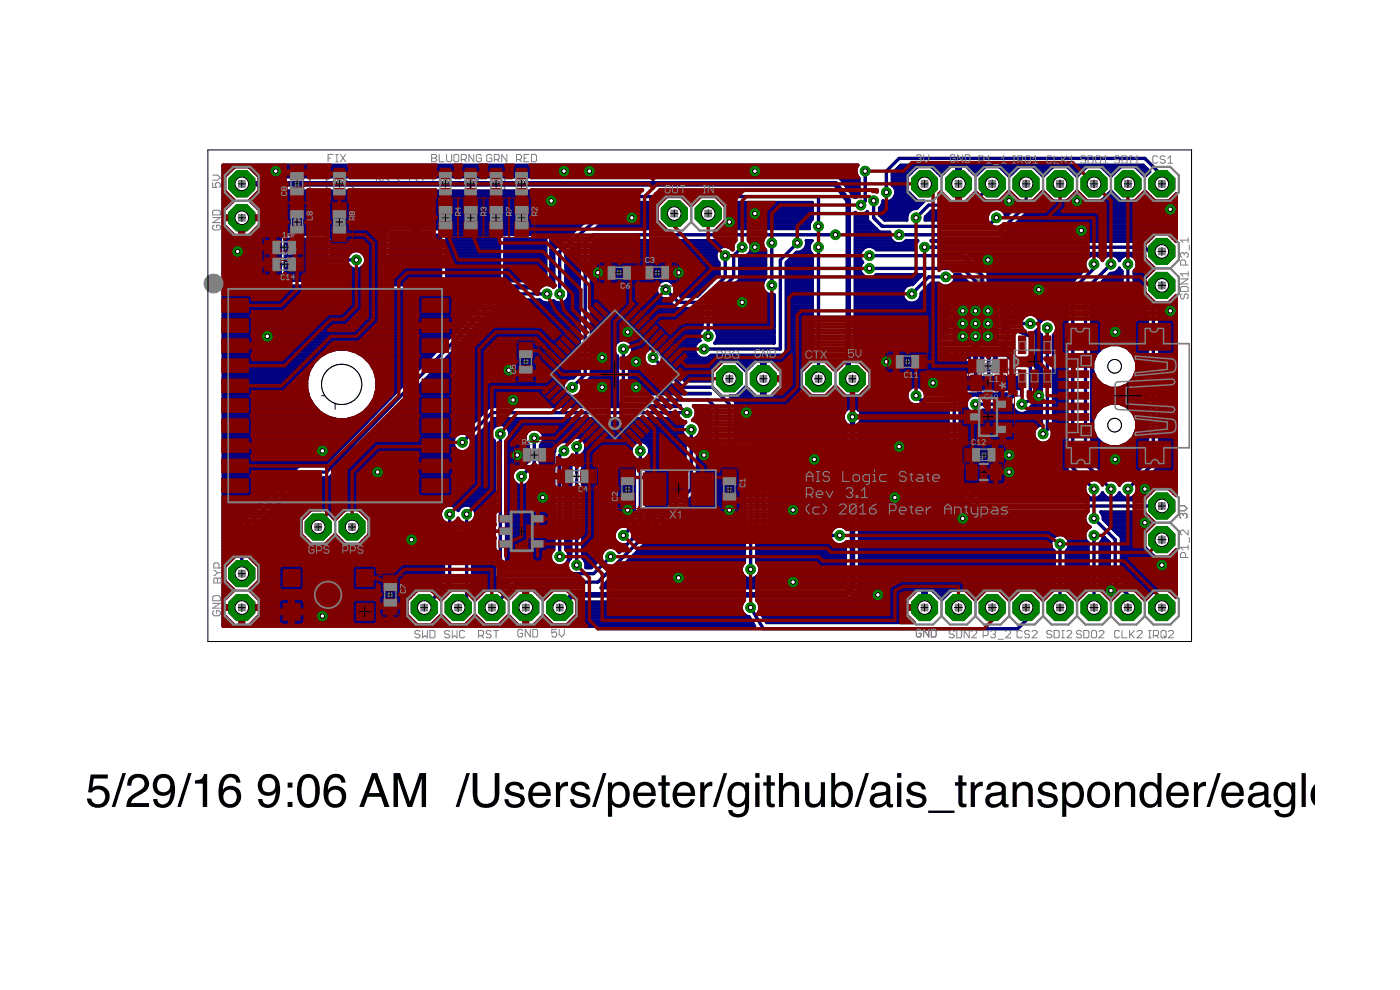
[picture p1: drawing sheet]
<svg xmlns="http://www.w3.org/2000/svg" width="105mm" height="74mm" viewBox="0 0 105 74" stroke-linecap="round" stroke-linejoin="round" font-family="sans-serif">
<path d="M6.8 58h1.3v.3h-1.1l-.1 .6a.85 .85 0 0 1 1.3 .7 .85 .85 0 0 1-1.3 .8 .67 .67 0 0 1-.4-.6h.3a.55 .55 0 0 0 .8 .3 .55 .55 0 0 0 .2-.8 .55 .55 0 0 0-.8-.1l-.1 .1h-.3zM9.2 57.9h.2l-.8 2.5h-.2zM9.8 58.1a.8 .8 0 0 1 1-.1 .8 .8 0 0 1 .3 1l-.1 .2a3.1 3.1 0 0 0-1.2 .9h1.3v.3h-1.6l.2-.7 .7-.5a.51 .51 0 0 0 .4-.6 .51 .51 0 0 0-.6-.4 .53 .53 0 0 0-.4 .6h-.3l.1-.4zM11.6 58.2a.84 .84 0 0 1 1-.2 .84 .84 0 0 1 .5 .8v.6a.98 .98 0 0 1-1.1 1 .63 .63 0 0 1-.5-.6h.3a.45 .45 0 0 0 .4 .4 .45 .45 0 0 0 .5-.4l.1-.5a.8 .8 0 0 1-1.2 0 .8 .8 0 0 1 0-1.1zM11.9 58.3a.54 .54 0 0 0 0 .8 .54 .54 0 0 0 .8 0 .54 .54 0 0 0-.1-.8 .51 .51 0 0 0-.7 0zM14.1 57.9h.2l-.8 2.5h-.2zM14.6 58.4h.2a.46 .46 0 0 0 .5-.5h.2v2.5h-.3v-1.8h-.6zM16.8 58.1a.73 .73 0 0 1 .7-.2 .73 .73 0 0 1 .5 .7h-.3a.47 .47 0 0 0-.5-.4 .47 .47 0 0 0-.4 .4l-.1 .5a.81 .81 0 0 1 1.2 0 .81 .81 0 0 1-.2 1.2 .9 .9 0 0 1-1 0 .9 .9 0 0 1-.3-1v-.3a1.38 1.38 0 0 1 .4-.9zM16.7 59.6a.55 .55 0 0 0 1.1 0 .55 .55 0 0 0-1.1 0zM19.5 58.2a.84 .84 0 0 1 1-.2 .84 .84 0 0 1 .5 .8l-.1 .6a.98 .98 0 0 1-1.1 1 .63 .63 0 0 1-.5-.6h.3a.45 .45 0 0 0 .5 .4 .45 .45 0 0 0 .4-.4l.2-.5a.8 .8 0 0 1-1.2 0 .8 .8 0 0 1 0-1.1zM19.7 58.3a.54 .54 0 0 0 0 .8 .54 .54 0 0 0 .8 0 .54 .54 0 0 0 0-.8 .51 .51 0 0 0-.8 0zM21.5 58.6h.4v.3h-.4zM21.5 60h.4v.4h-.4zM22.6 58.1a.83 .83 0 0 1 .9-.1 .83 .83 0 0 1 .4 .8v.3a1.08 1.08 0 0 1-.8 1.4 1.02 1.02 0 0 1-.9-1.3v-.3a1.27 1.27 0 0 1 .4-.8zM22.8 58.3a1.65 1.65 0 0 0 .1 1.8 .54 .54 0 0 0 .7-.6v-.6a.52 .52 0 0 0-.2-.6 .52 .52 0 0 0-.6 0zM24.6 58.1a.73 .73 0 0 1 .8-.2 .73 .73 0 0 1 .5 .7h-.4a.47 .47 0 0 0-.4-.4 .47 .47 0 0 0-.5 .4l-.1 .5a.81 .81 0 0 1 1.3 0 .81 .81 0 0 1-.3 1.2 .9 .9 0 0 1-1 0 .9 .9 0 0 1-.3-1v-.3a1.38 1.38 0 0 1 .4-.9zM24.6 59.6a.53 .53 0 0 0 1 0 .53 .53 0 0 0-1 0zM28 58.2l-.4 1.1h.8zM27.8 57.9h.4l.9 2.5h-.3l-.3-.8h-1l-.3 .8h-.3zM29.5 57.9h.4l.8 2.1 .7-2.1h.5v2.5h-.3v-2.2l-.8 2.2h-.3l-.7-2.2v2.2h-.3zM34.9 57.9h.3l-.8 2.5h-.3zM35.4 57.9h.3v1.5a.65 .65 0 0 0 .7 .8 .65 .65 0 0 0 .6-.8v-1.5h.4v1.4a1.01 1.01 0 0 1-1 1.2 1.01 1.01 0 0 1-1-1.2zM38 58.7a.74 .74 0 0 1 1.2 .4h-.3a.43 .43 0 0 0-.4-.3 .43 .43 0 0 0-.4 .2l.1 .2a1.54 1.54 0 0 1 1.1 .5 .69 .69 0 0 1-1 .7 .61 .61 0 0 1-.6-.6h.3a.48 .48 0 0 0 .5 .4 .48 .48 0 0 0 .5-.3l-.1-.2-.5-.1a.51 .51 0 0 1-.6-.4 .51 .51 0 0 1 .2-.5zM39.8 58.8a.85 .85 0 0 1 1-.2 .85 .85 0 0 1 .4 1h-1.3a.53 .53 0 0 0 .4 .6 .53 .53 0 0 0 .6-.4h.3a.87 .87 0 0 1-1.1 .6 .87 .87 0 0 1-.5-1.2zM40 58.9l-.1 .4h1a.51 .51 0 0 0-.3-.5 .51 .51 0 0 0-.6 .1zM41.6 58.5h.3v.4a.54 .54 0 0 1 .6-.4v.3a.5 .5 0 0 0-.6 .5v1.1h-.3zM42.9 58.7a.74 .74 0 0 1 1.2 .4h-.3a.43 .43 0 0 0-.3-.3 .43 .43 0 0 0-.5 .2l.1 .2a1.54 1.54 0 0 1 1.1 .5 .69 .69 0 0 1-1 .7 .61 .61 0 0 1-.5-.6h.3a.48 .48 0 0 0 .4 .4 .48 .48 0 0 0 .5-.3l-.1-.2-.5-.1a.51 .51 0 0 1-.6-.4 .51 .51 0 0 1 .2-.5zM45.1 57.9h.3l-.8 2.5h-.3zM46 58.9a.93 .93 0 0 0 .1 1.2 .69 .69 0 0 0 .7-.3 .69 .69 0 0 0-.1-.7 .47 .47 0 0 0-.7-.2zM45.5 58.5h.3v.3a.75 .75 0 0 1 .9-.2 .75 .75 0 0 1 .4 .8 .79 .79 0 0 1-.3 .9 .79 .79 0 0 1-.9 0l-.1-.1v.9h-.3zM47.6 58.8a.85 .85 0 0 1 1.1-.2 .85 .85 0 0 1 .4 1h-1.4a.53 .53 0 0 0 .4 .6 .53 .53 0 0 0 .6-.4h.3a.87 .87 0 0 1-1.1 .6 .87 .87 0 0 1-.5-1.2zM47.9 58.9l-.2 .4h1.1a.51 .51 0 0 0-.3-.5 .51 .51 0 0 0-.6 .1zM49.5 58h.3v.5h.3v.3h-.3v1.2l.1 .1h.2v.3a.44 .44 0 0 1-.6-.4v-1.2h-.2v-.3h.2zM50.6 58.8a.85 .85 0 0 1 1-.2 .85 .85 0 0 1 .4 1h-1.3a.53 .53 0 0 0 .4 .6 .53 .53 0 0 0 .6-.4h.3a.87 .87 0 0 1-1.1 .6 .87 .87 0 0 1-.5-1.2zM50.8 58.9l-.1 .4h1a.51 .51 0 0 0-.3-.5 .51 .51 0 0 0-.6 .1zM52.4 58.5h.3v.4a.54 .54 0 0 1 .6-.4v.3a.5 .5 0 0 0-.6 .5v1.1h-.3zM54.2 57.9h.2l-.8 2.5h-.2zM54.7 58.8a.7 .7 0 0 1 1.1 0v-.2h.3v1.6a.81 .81 0 0 1-.6 .9 .81 .81 0 0 1-1-.5h.3a.5 .5 0 0 0 .6 .3 .5 .5 0 0 0 .4-.5v-.3a.75 .75 0 0 1-1 .2 .75 .75 0 0 1-.4-.8l.1-.5zM54.9 58.9a.77 .77 0 0 0 .3 1.3 .71 .71 0 0 0 .6-.7 .71 .71 0 0 0-.5-.7zM56.5 58.5h.3v1.9h-.3zM56.5 57.9h.3v.3h-.3zM57.4 58h.3v.5h.3v.3h-.3v1.2l.1 .1h.2v.3a.44 .44 0 0 1-.6-.4v-1.2h-.3v-.3h.3zM58.3 57.8h.3v1a.65 .65 0 0 1 .8-.3 .65 .65 0 0 1 .4 .7v1.2h-.3v-1.2a.46 .46 0 0 0-.6-.4 .46 .46 0 0 0-.3 .6v1h-.3zM60.3 58.5h.3v1.3a.42 .42 0 0 0 .4 .4 .42 .42 0 0 0 .4-.5v-1.2h.3v1.9h-.3l.1-.3a.64 .64 0 0 1-.8 .3 .64 .64 0 0 1-.4-.6zM62.2 57.8h.3v1a.76 .76 0 0 1 .9-.2 .76 .76 0 0 1 .4 .8 .8 .8 0 0 1-.3 .9 .8 .8 0 0 1-.9 0l-.1-.1v.2h-.3zM62.6 58.9l-.1 .5a.54 .54 0 0 0 .5 .8 .54 .54 0 0 0 .5-.8 .52 .52 0 0 0-.2-.6 .52 .52 0 0 0-.7 .1zM64.8 57.9h.2l-.8 2.5h-.2zM65.4 59.7a.36 .36 0 0 0 .2 .5 .36 .36 0 0 0 .5-.1 .55 .55 0 0 0 .2-.7l-.6 .2zM65.3 58.7a.89 .89 0 0 1 1.3 .1v1.3l.2 .1v.2a.35 .35 0 0 1-.5-.3 .66 .66 0 0 1-.7 .4 .66 .66 0 0 1-.5-.8l.3-.3 .8-.1 .1-.2a.43 .43 0 0 0-.4-.4 .43 .43 0 0 0-.4 .4h-.3zM67.1 58.5h.4v1.9h-.4zM67.1 57.9h.4v.3h-.4zM68.1 58.7a.74 .74 0 0 1 1.2 .4h-.3a.43 .43 0 0 0-.4-.3 .43 .43 0 0 0-.4 .2l.1 .2a1.54 1.54 0 0 1 1 .5 .69 .69 0 0 1-1 .7 .61 .61 0 0 1-.5-.6h.3a.48 .48 0 0 0 .4 .4 .48 .48 0 0 0 .5-.3l-.1-.2-.5-.1a.51 .51 0 0 1-.5-.4 .51 .51 0 0 1 .2-.5zM69.5 60.7h1.9v.1h-1.9zM71.7 58h.3v.5h.3v.3h-.3v1.2l.1 .1h.2v.3a.44 .44 0 0 1-.6-.4v-1.2h-.2v-.3h.2zM72.6 58.5h.3v.4a.54 .54 0 0 1 .6-.4v.3a.5 .5 0 0 0-.5 .5v1.1h-.4zM74.1 59.7a.36 .36 0 0 0 .1 .5 .36 .36 0 0 0 .5-.1 .55 .55 0 0 0 .3-.7l-.7 .2zM73.9 58.7a.89 .89 0 0 1 1.4 .1v1.3l.2 .1v.2a.35 .35 0 0 1-.5-.3 .66 .66 0 0 1-.8 .4 .66 .66 0 0 1-.5-.8l.3-.3 .8-.1 .2-.2a.43 .43 0 0 0-.4-.4 .43 .43 0 0 0-.5 .4h-.3zM75.8 58.5h.3v.3a.66 .66 0 0 1 .7-.3 .66 .66 0 0 1 .5 .7v1.2h-.3v-1.2a.44 .44 0 0 0-.5-.4 .44 .44 0 0 0-.4 .5v1.1h-.3zM77.9 58.7a.74 .74 0 0 1 1.2 .4h-.3a.43 .43 0 0 0-.4-.3 .43 .43 0 0 0-.4 .2l.1 .2a1.54 1.54 0 0 1 1 .5 .69 .69 0 0 1-.9 .7 .61 .61 0 0 1-.6-.6h.3a.48 .48 0 0 0 .5 .4 .48 .48 0 0 0 .5-.3l-.2-.2-.5-.1a.51 .51 0 0 1-.5-.4 .51 .51 0 0 1 .2-.5zM80 58.9a.93 .93 0 0 0 .1 1.2 .69 .69 0 0 0 .7-.3 .69 .69 0 0 0-.1-.7 .47 .47 0 0 0-.7-.2zM79.5 58.5h.3v.3a.75 .75 0 0 1 .9-.2 .75 .75 0 0 1 .4 .8 .79 .79 0 0 1-.3 .9 .79 .79 0 0 1-.9 0l-.1-.1v.9h-.3zM81.9 58.9a.88 .88 0 0 0 .1 1.3 .66 .66 0 0 0 .7-.3 .66 .66 0 0 0 0-.7 .52 .52 0 0 0-.8-.3zM81.6 58.8a.89 .89 0 0 1 1.1-.2 .89 .89 0 0 1 .4 1.1 .88 .88 0 0 1-1.2 .7 .88 .88 0 0 1-.5-1.2zM83.4 58.5h.3v.3a.66 .66 0 0 1 .8-.3 .66 .66 0 0 1 .5 .7v1.2h-.4v-1.2a.44 .44 0 0 0-.4-.4 .44 .44 0 0 0-.4 .5v1.1h-.4zM85.8 59a.85 .85 0 0 0 .2 1.2 .69 .69 0 0 0 .6-.4 .69 .69 0 0 0 0-.7 .48 .48 0 0 0-.8-.1zM85.6 58.6a.69 .69 0 0 1 1 .2v-1h.3v2.6h-.3v-.3a.76 .76 0 0 1-.9 .3 .76 .76 0 0 1-.4-.9 1.09 1.09 0 0 1 .3-.9zM87.5 58.8a.85 .85 0 0 1 1.1-.2 .85 .85 0 0 1 .4 1h-1.4a.53 .53 0 0 0 .4 .6 .53 .53 0 0 0 .6-.4h.3a.87 .87 0 0 1-1.1 .6 .87 .87 0 0 1-.5-1.2zM87.8 58.9l-.2 .4h1a.51 .51 0 0 0-.3-.5 .51 .51 0 0 0-.5 .1zM89.4 58.5h.2v.4a.54 .54 0 0 1 .7-.4v.3a.5 .5 0 0 0-.6 .5v1.1h-.3zM91.1 57.9h.3l-.8 2.5h-.3zM91.6 58.8a.85 .85 0 0 1 1.1-.2 .85 .85 0 0 1 .4 1h-1.4a.53 .53 0 0 0 .4 .6 .53 .53 0 0 0 .7-.4h.3a.87 .87 0 0 1-1.2 .6 .87 .87 0 0 1-.5-1.2zM91.9 58.9l-.2 .4h1.1a.51 .51 0 0 0-.3-.5 .51 .51 0 0 0-.6 .1zM93.7 59.7a.36 .36 0 0 0 .2 .5 .36 .36 0 0 0 .5-.1 .55 .55 0 0 0 .2-.7l-.6 .2zM93.6 58.7a.89 .89 0 0 1 1.3 .1v1.3l.2 .1v.2a.35 .35 0 0 1-.5-.3 .66 .66 0 0 1-.7 .4 .66 .66 0 0 1-.5-.8l.3-.3 .8-.1 .1-.2a.43 .43 0 0 0-.4-.4 .43 .43 0 0 0-.4 .4h-.3zM95.5 58.8a.7 .7 0 0 1 1.1 0v-.2h.3v1.6a.81 .81 0 0 1-.6 .9 .81 .81 0 0 1-.9-.5h.3a.5 .5 0 0 0 .6 .3 .5 .5 0 0 0 .3-.5v-.3a.75 .75 0 0 1-.9 .2 .75 .75 0 0 1-.4-.8l.1-.5zM95.8 58.9a.77 .77 0 0 0 .3 1.3 .71 .71 0 0 0 .5-.7 .71 .71 0 0 0-.5-.7zM97.4 57.9h.3v2.5h-.3zM98.4 58.5v1.9a1.46 1.46 0 0 1 0-1.9zM98.4 58.8v.5zM98.4 57.9v2.5zM98.4 57.9v2.5zM98.4 58.8v1.4zM98.4 58.5v2zM98.4 58.5v2.7zM98.4 58.8v1.4zM98.4 58.5v1.9zM98.4 57.9v.3zM98.4 58.5v1.9zM98.4 57.9v2.6zM98.4 60v.4zM98.4 57.9v2.5zM98.4 60v.4zM98.4 57.8v2.6zM98.4 58.8v1.4zM98.4 58.5v1.9zM98.4 58.8v1.4zM98.4 57.8v2.7z" fill="#000"/>
<path d="M30.1 19.5h2M31.1 18.4v2.1M71.4 28.7h.6M71.7 28.4v.6M72.4 24.2h1.2M73 23.7v1.1M74.6 28.7h.6M74.9 28.4v.6" fill="none" stroke="#000" stroke-width=".07"/>
<g fill="none" stroke="#808080" stroke-width=".07">
<path d="M70.8 27.5l.3 .3M71 27.7l-.2 .2M71.1 27.5v.4M71.2 27.6v.3h.2M71.2 27.6l.2-.1v.4M71.2 27.6l.2 .3M71.6 27.9h.2M71.8 27.7l-.1-.2v.4M75.2 29.4h-.3l.3 .4M75.3 29.4l.2 .3M75.5 29.6l-.2 .2M75.5 29.4v.4"/>
<path d="M75.6 29.6h.3l-.2-.2v.4"/>
</g>
<path d="M28.2 13.2l.1-.1h.2l.2 .1v.5M28.2 13.2v.5l.1 .1h.2l.2-.1M28.2 13.2l.5 .5M29.4 13.2l-.1-.1h-.3l-.1 .1v.1l.5 .5h-.5M30.2 13.2l-.2-.1h-.2l-.1 .1v.1l.5 .5h-.5M30.4 13.8h.5M30.9 13.3l-.3-.2v.7M31.4 13.6l-.2 .2M31.6 13.6h-.3l-.1-.1v-.3l.1-.1h.3v.7M31.9 13.2l.1-.1h.3l.1 .1v.5l-.1 .1h-.3l-.1-.1" fill="none" stroke="#808080" stroke-width=".08"/>
<path d="M75.2 19.8v1.2h.2v-1.2zM74 19.9l-.2 .3h.2l.1-.2a.42 .42 0 0 1 .5-.1 .42 .42 0 0 1 .2 .5 .4 .4 0 0 1-.3 .5 .4 .4 0 0 1-.5-.3h-.2a.59 .59 0 0 0 .8 .5 .59 .59 0 0 0 .3-.9v-.1a.59 .59 0 0 0-.9-.2zM72.9 19.9a.52 .52 0 0 0 .5 .8l.1 .2h-.7v.1h.9a1.34 1.34 0 0 0-.7-.7 .25 .25 0 0 1 .3-.4 .25 .25 0 0 1 .2 .3h.2a.42 .42 0 0 0-.3-.4 .42 .42 0 0 0-.5 .1z" fill="#808080"/>
<path d="M71 29.4l.2 .2M71 29.6h.2v.2h-.2zM71.4 29.7l-.1 .1M71.6 29.7l-.3-.1 .1-.2h.2v.4M75.1 27.5h.3v.2l-.1-.1-.2 .1 .1 .2 .2-.1M75.6 27.7l-.1 .2M75.8 27.7h-.2l-.1-.1 .3-.1v.4" fill="none" stroke="#808080" stroke-width=".07"/>
<g fill="none" stroke="#808080" stroke-width=".13">
<path d="M24.4 12.8h.9l2.1 2.3h6.8l2.2-2.3h1.4v5h3.1v3.3h-3.1v2l-2.9 3h-7.8l-2.7-2.8v-2.3h-3.1v-3.2h3.1zM71 25.7v.1M71 25.2v.1M71 24.7v.1M71 24.2v.1M71 23.7v.1M71 23.2v.1M71 22.7v.1M71.4 26.2l.1-.1v.1M71.4 22.2l.1 .1v-.1M71.9 26.2l.1-.1 .1 .1M71.9 22.2l.1 .1 .1-.1"/>
<path d="M72.4 26.2l.1-.1 .1 .1M72.4 22.2l.1 .1 .1-.1M72.9 26.2l.1-.1v.1M72.9 22.2l.1 .1v-.1M73.4 26.2l.1-.1 .1 .1M73.4 22.2l.1 .1 .1-.1M73.9 26.2l.1-.1v.1M73.9 22.2l.1 .1v-.1M74.4 26.2l.1-.1v.1M74.4 22.2l.1 .1v-.1M75 22.7v.1M75 23.2v.1"/>
<path d="M75 23.7v.1M75 24.2v.1M75 24.7v.1M75 25.2v.1M75 25.7v.1"/>
<circle cx="22.7" cy="19.3" r=".91"/>
<circle cx="39.3" cy="19.5" r=".91"/>
</g>
<path d="M70.5 21.8h4.9v4.9h-4.9zM71.4 28.2h.7M71.4 29.1h.7M74.5 28.2h.7M74.5 29.1h.7" fill="none" stroke="#808080" stroke-width=".11"/>
<circle cx="75.1" cy="22.1" r=".19" fill="#808080" stroke="#808080" stroke-width=".07"/>
<g fill="#808080" stroke="#808080" stroke-width=".07">
<path d="M75 22.6h.5v.2h-.5z"/>
<path d="M75 23.1h.5v.2h-.5z"/>
<path d="M75 23.6h.5v.2h-.5z"/>
<path d="M75 24.1h.5v.2h-.5z"/>
<path d="M75 24.6h.5v.2h-.5z"/>
<path d="M75 25.1h.5v.2h-.5z"/>
<path d="M75 25.6h.5v.2h-.5z"/>
<path d="M74.4 26.2h.2v.5h-.2z"/>
<path d="M73.9 26.2h.2v.5h-.2z"/>
<path d="M73.4 26.2h.2v.5h-.2z"/>
<path d="M72.9 26.2h.2v.5h-.2z"/>
<path d="M72.4 26.2h.2v.5h-.2z"/>
<path d="M71.9 26.2h.2v.5h-.2z"/>
<path d="M71.4 26.2h.2v.5h-.2z"/>
<path d="M70.5 25.6h.5v.2h-.5z"/>
<path d="M70.5 25.1h.5v.2h-.5z"/>
<path d="M70.5 24.6h.5v.2h-.5z"/>
<path d="M70.5 24.1h.5v.2h-.5z"/>
<path d="M70.5 23.6h.5v.2h-.5z"/>
<path d="M70.5 23.1h.5v.2h-.5z"/>
<path d="M70.5 22.6h.5v.2h-.5z"/>
<path d="M71.4 21.7h.2v.5h-.2z"/>
<path d="M71.9 21.7h.2v.5h-.2z"/>
<path d="M72.4 21.7h.2v.5h-.2z"/>
<path d="M72.9 21.7h.2v.5h-.2z"/>
<path d="M73.4 21.7h.2v.5h-.2z"/>
<path d="M73.9 21.7h.2v.5h-.2z"/>
<path d="M74.4 21.7h.2v.5h-.2z"/>
<path d="M75.2 28.2h.5v.9h-.5z"/>
<path d="M74.1 28.2h.5v.9h-.5z"/>
<path d="M70.9 28.2h.5v.9h-.5z"/>
<path d="M72.1 28.2h.5v.9h-.5z"/>
<path d="M74.7 28.3h.4v.7h-.4z"/>
<path d="M71.5 28.3h.5v.7h-.5z"/>
</g>
<path d="M70.3 27.7h2.9v1.9h-2.9zM73.4 27.7h3v1.9h-3z" fill="none" stroke="#000080" stroke-width=".07"/>
<g fill="#000080" stroke="#000080" stroke-width=".07">
<path d="M29.2 17.5h3.9v3.9h-3.9z"/>
<path d="M37.7 17.8h3.2v3.3h-3.2z"/>
<path d="M21.3 17.8h3.2v3.3h-3.2z"/>
<path d="M75 22.6h.6v.3h-.6z"/>
<path d="M75 23.1h.6v.3h-.6z"/>
<path d="M75 23.6h.6v.3h-.6z"/>
<path d="M75 24.1h.6v.3h-.6z"/>
<path d="M75 24.6h.6v.3h-.6z"/>
<path d="M75 25.1h.6v.3h-.6z"/>
<path d="M75 25.6h.6v.3h-.6z"/>
<path d="M74.3 26.2h.3v.6h-.3z"/>
<path d="M73.9 26.2h.2v.6h-.2z"/>
<path d="M73.3 26.2h.3v.6h-.3z"/>
<path d="M72.9 26.2h.3v.6h-.3z"/>
<path d="M72.3 26.2h.3v.6h-.3z"/>
<path d="M71.8 26.2h.3v.6h-.3z"/>
<path d="M71.4 26.2h.2v.6h-.2z"/>
<path d="M70.4 25.6h.6v.3h-.6z"/>
<path d="M70.4 25.1h.6v.3h-.6z"/>
<path d="M70.4 24.6h.6v.3h-.6z"/>
<path d="M70.4 24.1h.6v.3h-.6z"/>
<path d="M70.4 23.6h.6v.3h-.6z"/>
<path d="M70.4 23.1h.6v.3h-.6z"/>
<path d="M70.4 22.6h.6v.3h-.6z"/>
<path d="M71.4 21.6h.2v.6h-.2z"/>
<path d="M71.8 21.6h.3v.6h-.3z"/>
<path d="M72.3 21.6h.3v.6h-.3z"/>
<path d="M72.9 21.6h.3v.6h-.3z"/>
<path d="M73.3 21.6h.3v.6h-.3z"/>
<path d="M73.9 21.6h.2v.6h-.2z"/>
<path d="M74.3 21.6h.3v.6h-.3z"/>
<path d="M71.4 22.6h3.3v3.3h-3.3z"/>
<path d="M74.9 21.9h.4v.4h-.4z"/>
<path d="M75.2 28.2h1.1v1h-1.1z"/>
<path d="M73.5 28.2h1.1v1h-1.1z"/>
<path d="M70.3 28.2h1.1v1h-1.1z"/>
<path d="M72 28.2h1.1v1h-1.1z"/>
</g>
<g fill="none" stroke="#000080" stroke-width=".25">
<path d="M16.7 12.5h.8M16.7 14.3h.1M16.7 16h.1M16.7 17.4h.6M16.7 19.6h4.3M16.7 17.1h.4M16.7 15.6h.2M16.7 15.2h.6M16.7 19.8h4.3M16.7 19.4h4.3M16.7 19.2h4.3M16.7 18.9h4.3"/>
<path d="M16.7 18.7h4.3M16.7 18.5h4.3M16.7 18.3h4.3M16.7 18h4.3M16.7 17.8h4.3M16.7 17.6h.8M16.7 16.9h.1M16.7 16.7h.1M16.7 16.5h.1M16.7 16.3h1.3M16.7 15.8h.1M16.7 15.4h.4"/>
<path d="M16.7 14.9h.7M16.7 14.7h.5M16.7 14.5h.3M16.7 14h.1M16.7 13.8h.1M16.7 13.6h.1M16.7 13.4h.1M16.7 13.1h.2M16.7 12.9h.4M16.7 12.7h.6M16.8 14.3l.7 .7-.8 .7v.5h1.3v1.4h-.5l-.8-.8v-.4h2.7v.4l-.8 .8h-.4v-1.4h1.2v-.5l-.7-.7 .7-.7M18 17.4h.2"/>
<path d="M18 17.1h.2M18 17.6h.2M18 16.9h.2M18 16.7h.2M18 16.5h.2M18.2 16.3h26M18.7 12.5h45.4M18.7 17.6h2.4M18.8 14.9h26.9M18.9 15.2h26.5M18.9 12.7h45.2M18.9 17.4h9.9"/>
<path d="M19 14.7h27M19.1 15.4h26.1M19.1 12.9h45M19.1 17.1h9.9M19.2 14.5h27M19.3 15.6h25.6M19.3 13.1h44.8M19.4 16.9h24M19.4 14.3h27l-4.7 4.1a.46 .46 0 0 0-.3 .6v2.5l-.3-.2 .1-.1v-3.5l-.2-.2h-3.4l-.2 .2v3.5l.2 .2h3M19.4 14.3h.1M19.4 16h25M19.4 16.7h24.2"/>
<path d="M19.4 16.5h24.5M19.4 15.8h25.3M21.2 17.5h3.4l.2 .2v1.3h1.3a.7 .7 0 0 1 1.1 0 .7 .7 0 0 1 0 1 .7 .7 0 0 1-1.1-.1h-1.3v1.3l-.2 .2h-3.4l-.2-.2v-3.5zM22.9 19.5h3.8M24.7 17.6h4.1M24.8 18.9h1.4M24.8 18.7h4M24.8 18.5h4M24.8 18.3h4M24.8 18h4M24.8 17.8h4M27.1 18.9h1.7"/>
<path d="M27.3 19.8h1.5M27.3 19.2h1.5M27.4 19.6h10M27.4 19.4h3.6M28.8 17.4l.3-.3h4l.3 .3M28.8 17.4v1.9h4.6v-1.9M31 17.4h.2M31 17.1v4.7l-2.1-.1-.1-.2v-1.9M31 19.8h.2M31 19.2h.2M31 18.9h.2M31 18.7h.2"/>
<path d="M31 18.5h.2M31 18.3h.2M31 18h.2M31 17.8h.2M31 17.6h.2M31.2 17.1v4.7l2.1-.1 .1-.2v-1.9M31.2 19.4h6.2M33.2 17.1h9.9M33.4 17.4h9.5M33.4 19.8h4M33.4 19.2h4M33.4 18.9h4"/>
<path d="M33.4 18.7h4M33.4 18.5h4M33.4 18.3h4M33.4 18h4M33.4 17.8h4M33.4 17.6h4.1M41.1 17.6h1.5M41.2 19.6h.2M41.2 19.8h.2M41.2 19.4h.2M41.2 19.2h.2M41.2 18.9h.2"/>
<path d="M41.2 18.7h.2M41.2 18.5h.4M41.2 18.3h.6M41.2 18h.9M41.2 17.8h1.2M42.4 19.6h.9M42.4 19.8h.9M42.4 19.4h.9M42.4 19.2h.9M42.5 18.9h.8M42.7 18.7h.6M43 18.5h.3"/>
<path d="M43.2 18.3h.1M44.3 19.6h9.4M44.3 19.8h9.5M44.3 19.4h9.3M44.3 19.2h9.3M44.3 18.9h9.3M44.3 18.7h9.4M44.3 18.5h9.8M44.4 18.3h10.5M44.6 17.1l2.2-1.9h2.6l-.2 .2v1.1l.6 .6zM44.6 18h10.4M44.8 16.9h4.8"/>
<path d="M45 16.7h4.4M45.3 16.5h3.9M45.6 16.3h3.6M45.8 16h3.4M46.1 15.8h3.1M46.3 15.6h2.9M46.6 15.4h2.6M53.9 16.9h6.7M54 15.2h6.8v1.2a.63 .63 0 0 0-.2 .7h-6.9l.6-.6v-1.1zM54.1 16.7h6.5M54.2 15.4h6.6M54.3 19.1v1.6l-1.9 1.9h-1.6l-1-.9"/>
<path d="M54.3 16h6.5M54.3 15.6h6.5M54.3 16.5h6.4M54.3 16.3h6.5M54.3 15.8h6.5M54.5 18.5h.3M55.4 19.6h1.9M55.4 19.8h1.9M55.4 19.4h1.9M55.5 18.5l-.6 .6v1.6l-1.9 1.9v2.6M55.8 19.2h1.5M56 18h1.1a.67 .67 0 0 0 .2 .7v2.1a.71 .71 0 0 0-.2 .9 .71 .71 0 0 0 .8 .4v3.6h-4.4a.68 .68 0 0 0 0-1.1v-1.8l1.9-1.9v-1.6l.1-.1a.68 .68 0 0 0 .7-.4 .68 .68 0 0 0-.2-.8z"/>
<path d="M56 18h1.1M56.1 18.9h1.2M56.2 18.3h.9M56.2 18.7h1.1M56.2 18.5h.9M57.8 18.2v3.2M58.8 19.8h2M58.9 19.6h1.9M59.1 19.4h1.7M59.4 19.2h1.4M59.6 18.9h1.1M59.7 18.2l-1.3 1.3v6.6h-5.7"/>
<path d="M60.1 18.7h.5M60.3 18.5h.3M60.4 18.3h.2M60.4 18h.3M61.3 16.9v-2.2h-14.6l-4.8 4.1v3.2M61.3 18.5v9.8M62.5 17.6h-18.1l-.6 .6v9.8l-1 1M62.9 13.4h1.4M63.1 13.6h1.2M63.2 13.8h1.1M63.4 14h.9M63.6 14.3h.7"/>
<path d="M63.7 14.5h.6M63.9 14.7h.2M64 17.4h2.6a.71 .71 0 0 0 .4 .8 .71 .71 0 0 0 .8-.2h.9l-.2 .4v.3h-2.9a.7 .7 0 0 0-1-.1 .7 .7 0 0 0 0 1l-.2 .4v.2M64 16h.9M64 19.6h.5M64 17.1h1.6M64 19.8h.4M64 19.4h.4M64 19.2h.4M64 18.9h.4M64 18.7h.5M64 18.5h.8"/>
<path d="M64 18.3h4.5M64 18h2.8M64 17.8h2.6M64 17.6h2.6M64 16.9h1.4M64 16.7h1.2M64 16.5h.9M64 16.3h.9M64.1 12.9v-.2l.1-.3h-47.5v34.5h39.8l-.4-.7a.68 .68 0 0 1-.6-.9M64.1 12.9l.2 .4v1.3l-.3 .2-.9-1.2a.55 .55 0 0 0-.8-.4h-42.9l-.8-.7h-1l-.8 .7v1.1M64.3 16l-.3-.1v11.2h.3l.8 .7M64.6 16l.3-.2v.7"/>
<path d="M64.7 12.8v2.2l-.3 .3M64.9 16.5l.9 .9M65.1 19.1h7l1.4 1.5v1.3M65.3 18.5h3.2M65.4 15v1.3l.6 .6h7.9l.7-.6M65.8 16h2.1M65.8 15.8h2.2M66 16.3h1.9M66 15.4h2.8M66.1 15.2l-.3 .4v.5l.4 .4h1.7a.72 .72 0 0 1 .5-.9M66.1 15.2h2.9M66.8 14.9h1.7"/>
<path d="M66.8 13.8h1.1M66.8 13.6h1.1M66.8 13.4h1.1M66.8 13.1h1.1M66.8 12.9h1.4M67 14.7h1.3M67 14h.9M67 14.3h.9M67 14.5h1.1M67.1 12.7h1.3M67.3 12.5h3.8M67.8 18h.9"/>
<path d="M67.9 14.3l.7 .7h.6l-.6 .6h-2.8M68.6 12.5l-.7 .7v1.1M69.2 18.5h16.5l.3 .3h1M69.3 16.3h4.6M69.4 16h4.5M69.7 18h5.1l2.5-2.5v-.5l.8-.7 .7 .7h1.1l.7-.7 .7 .7h1.1l.7-.7 .8 .7h1.1l.7-.7 .7 .7h1.1l.5-.5v3.6l-.5-.6h-1.1l-.5 .6zM69.7 15.8h4.4M69.7 18h16.2M69.7 12.5l.7 .6M70 12.7h.9M70.2 12.9h.5M70.4 13.1l.8-.7h.4v1.2h.3v-1.2h.4l.7 .7"/>
<path d="M70.4 13.1h.1M71.6 12.5h.3M71.6 13.6h.3M71.6 13.4h.3M71.6 13.1h.3M71.6 12.9h.3M71.6 12.7h.3M72.4 12.5h13.3M72.6 12.7h.9M72.7 19.2h8.9M72.8 12.9h.5M72.9 19.4h8.4"/>
<path d="M73 13.1h.1M73.1 15.6h2.8M73.1 19.6h8.1M73.3 15.4h2.8M73.4 19.8h7.8M73.5 15.2h2.8M73.7 12.5l-.7 .6M74.3 13.8l-1.6 1.5h-3.2l-.9 1M74.8 12.5l.7 .7 .8-.7M74.9 14.9h1.3M75 17.8h11.1M75.1 12.7h.9"/>
<path d="M75.1 15.8h.6M75.1 14.7h.8M75.2 17.6h11.2M75.2 16h.3M75.3 12.9h.5M75.4 14.5h.3M75.4 17.4h12.6M75.5 13.1h.1M75.6 17.1h12.4M75.9 16.9h12.1M76.1 16.7h11.9M76.3 16.5h11.7"/>
<path d="M76.3 15.2v-.2l-.8-.7-.7 .7h-1.1l-.8 .8h-3.2l-.4 .4-.1 .3h4.6l.1-.2a.72 .72 0 0 1 .5-.7M76.3 15.2l-1 1a.67 .67 0 0 0-.6-.6M76.5 16.3h11.5M76.8 16h11.2M76.8 13.8v1.5l-2.2 2.3h-7.3M77 15.8h11M77.2 15.6h10.8M77.3 15.2h10.7M77.3 15.4h10.7M77.3 12.5l.8 .7 .7-.7M77.4 14.9h1.3M77.6 12.7h.9"/>
<path d="M77.7 14.7h.8M77.8 12.9h.5M77.9 14.5h.3M78 13.1h.1M79.9 12.5l.7 .7 .7-.7M80 14.9h1.2M80.1 12.7h1M80.2 14.7h.8M80.3 12.9h.6M80.4 14.5h.4M80.6 13.1h.1M81.9 19.8v.3l-1.6 1.6v13.3l1.6 1.6"/>
<path d="M82.2 19.2h.6M82.4 12.5l.7 .7 .8-.7M82.5 19.4a.71 .71 0 0 0-1-.2 .71 .71 0 0 0-.3 .9l-1.4 1.4v13.7l1.4 1.3a.69 .69 0 0 0 .5 .8 .69 .69 0 0 0 .8-.4 .68 .68 0 0 0 .6 .4 .68 .68 0 0 0 .7-.4 .69 .69 0 0 0 .8 .4 .69 .69 0 0 0 .5-.8l1.7-1.6v-11.8l-1.9-1.9v-.9a.7 .7 0 0 0-.1-1.1 .7 .7 0 0 0-1 .3l-.1-.1M82.5 19.4v.1v-.1M82.5 19.4h.1M82.5 14.9h1.3M82.5 19.4a.7 .7 0 0 1 1.2 0M82.7 12.7h.9M82.8 14.7h.7M82.9 12.9h.5M83 14.5h.3M83.1 13.1h.1"/>
<path d="M83.1 19.8l-1.9 1.9v13l1.9 1.9M83.4 19.2h.7M83.7 19.4h.1M84.4 19.8v1.6l1.9 1.9v11.4l-1.9 1.9M84.7 19.2h1M85 12.5l.7 .7 .3-.4-.4-.4h-18.2l-.6 .6v.9a.68 .68 0 0 1 .1 .9 .68 .68 0 0 1-.8 .2v.2M85 19.4h.7M85.1 14.9h1.2M85.1 19.6h.8M85.1 19.8h1M85.2 12.7h.7M85.3 14.7h.8"/>
<path d="M85.4 12.9h.6M85.5 14.5h.4M85.6 13.1h.1M85.7 19.4v-.3l-.2-.1h-13l1.5 1.4v.9h.8l.2 .2 .5 .1 .2 .2v.4h4.1M85.7 19.4l.7 .7-.7 .7v1.1l.7 .7h1.1l.5-.5v15l-.5-.5h-1.1l-.7 .8h-12.2l-1.6-1.6v-6.1l-.3-.2 .2-.1M87 13.8v-.7l-1.3-1.2h-18.4l-1 .9v1.6M87.5 17.6h.5M87.6 14.9h.4M87.8 17.8h.2M87.8 14.7h.2M88 18h.1M16.7 20.5h4.3"/>
<path d="M16.7 22.2h19.9M16.7 27.1h6.8M16.7 28.9h6.2M16.7 39.3h1.2M16.7 28.5h6.2M16.7 33.8h8.6M16.7 31.6h10.8M16.7 37.8h2.7M16.7 22.5h19.6M16.7 22.7h19.4M16.7 29.8h6.4M16.7 30.7h7.1"/>
<path d="M16.7 23.8h18.4M16.7 39.8h.9M16.7 39.6h.9M16.7 39.1h1.4M16.7 38.9h1.6M16.7 38.7h1.8M16.7 38.5h2.1M16.7 38.2h2.3M16.7 38h2.5M16.7 37.6h2.9M16.7 37.4h3.2M16.7 37.1h3.4"/>
<path d="M16.7 36.9h3.6M16.7 36.7h3.8M16.7 36.5h4M16.7 36.2h4.3M16.7 36h4.5M16.7 35.8h4.7M16.7 35.6h4.9M16.7 35.3h5.2M16.7 35.1h5.4M16.7 34.9h5.6M16.7 34.7h7.7M16.7 34.5h7.9"/>
<path d="M16.7 34.2h8.1M16.7 34h8.4M16.7 33.6h8.8M16.7 33.4h9M16.7 33.1h9.3M16.7 32.9h9.5M16.7 32.7h9.7M16.7 32.5h9.9M16.7 32.2h10.1M16.7 32h10.3M16.7 31.8h10.5M16.7 31.3h8.4"/>
<path d="M16.7 31.1h7.7M16.7 30.9h7.3M16.7 30.5h6.9M16.7 30.2h6.7M16.7 30h6.6M16.7 29.6h6.4M16.7 29.4h6.3M16.7 29.1h6.2M16.7 28.7h6.2M16.7 28.3h6.3M16.7 28h6.3M16.7 27.8h6.4"/>
<path d="M16.7 27.6h6.5M16.7 27.4h6.6M16.7 26.9h7M16.7 26.7h7.2M16.7 26.5h7.6M16.7 26.2h8M16.7 26h16.2M16.7 25.8h16.4M16.7 25.6h16.6M16.7 25.4h16.8M16.7 25.1h17M16.7 24.9h17.3"/>
<path d="M16.7 24.7h17.5M16.7 24.5h17.7M16.7 24.3h17.9M16.7 24h18.1M16.7 23.6h18.6M16.7 23.4h18.8M16.7 23.1h19M16.7 22.9h19.2M16.7 22h20.1M16.7 21.8h20.3M16.7 21.6h12.1M16.7 21.4h4.4"/>
<path d="M16.7 21.1h4.3M16.7 20.9h4.3M16.7 20.7h4.3M16.7 20.3h4.3M16.7 20h4.3M17.6 39.6v2l-.8 .8v1.1l.7 .7-.8 .7v.4M18.7 39.8h3.8M18.9 39.6h3.6M19.2 39.3h3.3M19.4 39.1h3.1M19.6 38.9h2.9M19.8 38.7h2.9"/>
<path d="M20 38.5h3M20.3 38.2h2.9M20.5 38h12.6M20.7 37.8h16.3M20.9 37.6h16.1M21.1 37.4h15.9M21.4 37.1h15.6M21.6 36.9h15.4M21.8 36.7h15.2M22 36.5h15M22.3 36.2h14.7M22.5 36h14.5"/>
<path d="M22.5 38.9l.8-.8h1l.8 .8 .7-.8h1.1l.7 .8M22.5 38.9v1.1M22.5 40l.8 .7h1l.8-.7M22.7 35.8h14.3M23.5 27.1a2.67 2.67 0 0 0 .3 3.6 2.67 2.67 0 0 0 3.6 0 2.67 2.67 0 0 0 .3-3.6M23.5 27.1a2.65 2.65 0 0 1 4.2 0M24.3 35.8h.1M24.4 38.2h1.3M24.6 35.8h-1.9l-4.1 4.1v1.7l.8 .8v1.1l-.7 .7 .7 .7v.4M24.6 35.8h.1M24.7 38.5h.8M24.7 21.4h4.1"/>
<path d="M24.8 35.6h12.2M24.8 20.5h4M24.8 21.1h4M24.8 20.9h4M24.8 20.7h4M24.8 20.3h4M24.8 20h1.4M24.9 38.7h.4M25 35.3h12M25.3 35.1h11.7M25.5 34.9h11.5M25.7 34.7h11.3"/>
<path d="M25.9 34.5h11.1M26.1 31.3h1.6M26.1 34.2h10.9M26.4 34h10.6M26.4 26.2h6.3M26.6 33.8h10.4M26.8 31.1h1.1M26.8 33.6h7.3M26.9 26.5h5.5M27 38.2h6M27 33.4h7M27.1 20h1.7"/>
<path d="M27.1 30.9h1M27.2 38.5h5.8M27.2 33.1h6.7M27.2 26.7h5M27.4 30.7h.9M27.4 38.7h5.6M27.4 32.9h6.5M27.5 26.9h4.5M27.6 30.5h.9M27.6 39.3h5.6M27.6 38.9v1.1l-.7 .7h-1.1l-.7-.7M27.6 39.8h5.6"/>
<path d="M27.6 39.6h5.6M27.6 39.1h5.6M27.6 38.9h5.5M27.6 32.7h6.4M27.7 27.1h4.1M27.8 30.2h1M27.8 27.4h3.8M27.9 32.5h6.4M27.9 30h1.1M27.9 27.6h3.5M28 29.8h1.2M28 27.8h3.1"/>
<path d="M28.1 32.2h6.7M28.1 29.6h1.3M28.1 28h2.8M28.2 29.4h1.4M28.2 28.3h2.5M28.2 28.9h1.9M28.2 28.5h2.3M28.2 29.1h1.6M28.2 28.7h2.1M28.3 32h6.7M28.5 31.8h6.7M28.7 31.6h6.8"/>
<path d="M29 31.3h6.7M29.2 31.1h6.7M29.4 30.9h6.7M29.6 30.7h6.8M29.8 30.5h6.8M30 30.2h16.3M30.2 30h16M30.5 29.8h15.7M30.7 29.6h11.8M30.9 29.4h11.3M31 20.5h.2M31 21.6h.2"/>
<path d="M31 21.4h.2M31 21.1h.2M31 20.9h.2M31 20.7h.2M31 20.3h.2M31 20h.2M31.1 29.1h11.1M31.3 28.9h10.8M31.6 28.7h10.6M31.8 28.5h10.6M32 28.3h10.9M32.2 28h11"/>
<path d="M32.4 27.8h10.9M32.6 27.6h10.7M32.9 27.4h10.4M33.1 27.1h10.2M33.3 26.9h10M33.4 21.6h3.8M33.4 20.5h4M33.4 21.4h4.1M33.4 21.1h4M33.4 20.9h4M33.4 20.7h4M33.4 20.3h4"/>
<path d="M33.4 20h4M33.5 37.8a.71 .71 0 0 0-.5 .5 .71 .71 0 0 0 .2 .7v4.4l-.9 .8h-1.1l-.8 .7v1.1l.8 .8h1.1l.7-.8 .7 .8h1.1l.7-.8 .8 .8h1.1l.7-.7 .7 .7h.4v-1.2h.3v1.2h.4l.8-.7 .7 .7h1l.8-.8v-1h12.4l-.1 .3M33.5 26.7h9.8M33.7 38.5v5.1l-2 1.9M33.7 26.5h9.6M33.8 37.8l.2 .1 .3 .3 .2-.3 .3-.1M33.9 26.2h9.4M34.2 38h.2M34.2 26h9.1M34.4 25.8h8.9M34.6 25.6h8.7M34.8 25.4h8.5"/>
<path d="M34.9 38.5v6.3l-.6 .7M35 25.1h8.3M35.1 37.8a.71 .71 0 0 1 .5 .5 .71 .71 0 0 1-.2 .7v5.7l.1 .2 .8-.7h1.1l.8-.8h-.9l-.3-.3M35.1 33.6h1.9M35.2 33.4h1.8M35.2 24.9h8.1M35.3 33.1h1.7M35.4 39.3h1.6M35.4 39.8h1.6M35.4 39.6h1.6M35.4 39.1h1.6M35.4 38h1.6"/>
<path d="M35.4 32.9h1.5M35.5 24.7h7.8M35.5 38.9h1.5M35.6 38.2h1.4M35.6 38.7h1.4M35.6 38.5h1.4M35.6 32.7h1.2M35.7 24.5h7.6M35.9 32.5h.8M35.9 24.3h7.4M36.1 32.2h.7M36.1 24h7.2"/>
<path d="M36.3 23.8h7M36.3 32h.6M36.5 31.8h.7M36.5 23.6h6.8M36.8 31.6h14.5M36.8 23.4h6.5M37 31.3h13.9M37 23.1h6.3M37 21.8h.1M37 21.8l-12.7 13.1h-1.9l-4.8 4.7M37.2 22.9h6.1M37.3 21.5v.1"/>
<path d="M37.3 21.5l-.3 .3M37.4 22.7h5.9M37.4 32.5v10.4h7l1.3-1.2M37.6 21.5l.1 .1M37.6 22.5h2.8M37.7 22.5l-13.1 13.3M37.7 31.8h13.4M37.9 39.3h3.5M37.9 33.8h1.6M37.9 37.8h3.5M37.9 39.8h3.5M37.9 39.6h3.5"/>
<path d="M37.9 39.1h3.5M37.9 38.9h3.5M37.9 38.7h3.5M37.9 38.5h3.5M37.9 38.2h3.5M37.9 38h3.5M37.9 37.6h3.5M37.9 37.4h3.5M37.9 37.1h3.5M37.9 36.9h3.5M37.9 36.7h3.5M37.9 36.5h3.5"/>
<path d="M37.9 36.2h.8M37.9 36h.5M37.9 35.8h.5M37.9 35.6h.4M37.9 35.3h.5M37.9 35.1h.7M37.9 34.9h1.2M37.9 34.7h1.4M37.9 34.5h1.6M37.9 34.2h1.6M37.9 34h1.6M37.9 33.6h1.6"/>
<path d="M37.9 33.4h1.6M37.9 33.1h1.5M38 32.9h1.3M38 32h13M38.1 32.7h1.2M38.1 32.2h1.4M38.1 32.5h1.3M38.4 36a.71 .71 0 0 0 1 .2M39.3 32.9l.2 .4v1.2l-.4 .4a.69 .69 0 0 0-.7 .4 .69 .69 0 0 0 0 .7M39.3 32.9a.71 .71 0 0 1 .7-.8 .71 .71 0 0 1 .7 .8M39.4 36.2h2M39.6 36h1.8"/>
<path d="M39.7 35.8h1.7M39.8 35.6h1.6M40 35.3h1.4M40 32.8v1.9l-1 .9M40.2 35.1h1.2M40.4 22.5l.4 .2M40.4 34.9h1M40.4 33.8h1.1M40.4 34.7h1M40.4 34.5h1M40.4 34.2h1M40.4 34h1"/>
<path d="M40.4 33.6h1.1M40.4 33.4h1.2M40.4 32.2h10.6M40.6 21.4l-.2 .1h-3.1M40.6 33.1h1.2M40.6 32.5h10.5M40.7 32.9l-.3 .4v1.6l-.7 .7-.1 .4-.2 .2M40.7 32.9h2M40.7 32.7h10.6M40.9 22h-3.5l-13 13.3h-1.9l-4.4 4.5v3.1M41.1 22.7l.3-.2 .4 .2M41.2 20.5h.2"/>
<path d="M41.2 21.4h.2M41.2 21.1h.2M41.2 20.9h.2M41.2 20.7h.2M41.2 20.3h.2M41.2 20h.2M42.2 33.7l-.3 .4v7.6M42.2 29.4a.73 .73 0 0 0 1 .2M42.4 20.5h.9M42.4 39.3h.3M42.4 37.8h.3M42.4 39.8h.3"/>
<path d="M42.4 39.6h.3M42.4 39.1h.3M42.4 38.9h.3M42.4 38.7h.3M42.4 38.5h.3M42.4 38.2h.3M42.4 38h.3M42.4 37.6h.3M42.4 37.4h.3M42.4 37.1h.3M42.4 36.9h.3M42.4 36.7h.3"/>
<path d="M42.4 36.5h.3M42.4 36.2h.3M42.4 36h.3M42.4 35.8h.3M42.4 35.6h.3M42.4 35.3h.3M42.4 35.1h.3M42.4 34.9h.3M42.4 34.7h.3M42.4 34.5h.3M42.4 21.4h.9M42.4 21.1h.9"/>
<path d="M42.4 20.9h.9M42.4 20.7h.9M42.4 20.3h.9M42.4 20h.9M42.4 22.5h.9M42.5 21.6l-.1-.1v-2.5l.9-.8v9.6l-.4 .5a.7 .7 0 0 0-.7 .3 .7 .7 0 0 0 0 .8M42.5 21.6a.7 .7 0 0 1-.5 1.1M42.5 21.6h.8M42.5 22.2h.8M42.6 21.8h.7M42.6 22h.7M42.7 34.2h.1"/>
<path d="M43.2 33.4v8.9M43.2 29.6h3M43.5 29.4h2.7M43.5 29.1h2.7M43.6 28.9h2.6M43.6 39.3h3.1M43.6 37.8h3.9M43.6 39.8h2.4M43.6 39.6h2.6M43.6 39.1h3.4M43.6 38.9h3.6M43.6 38.7h3.8"/>
<path d="M43.6 38.5h3.9M43.6 38.2h3.9M43.6 38h3.9M43.6 37.6h3.9M43.6 37.4h3.9M43.6 37.1h3.9M43.6 36.9h3.9M43.6 36.7h3.9M43.6 36.5h3.9M43.6 36.2h3.9M43.6 36h3.9M43.6 35.8h3.9"/>
<path d="M43.6 35.6h3.9M43.6 35.3h3.9M43.6 35.1h3.9M43.6 34.9h3.9M43.6 34.7h3.9M43.6 34.5h3.9M43.6 34.2h3.9M43.6 34h3.7M43.6 32.9h7.7M43.8 33.8h3.4M43.8 28.7h2.4M43.8 33.1h3.8"/>
<path d="M43.9 33.6h3.3M43.9 33.4h3.4M44 28.5h2.2M44.2 28.3h2M44.3 20.5h9.5M44.3 22.2h5.1M44.3 27.1h1.9M44.3 22.5h5.7M44.3 22.7h5.9M44.3 23.8h8.2M44.3 28h1.9M44.3 27.8h1.9"/>
<path d="M44.3 27.6h1.9M44.3 27.4h1.9M44.3 26.9h1.9M44.3 26.7h1.9M44.3 26.5h1.7M44.3 26.2h1.7M44.3 26h1.7M44.3 25.8h1.7M44.3 25.6h1.9M44.3 25.4h8M44.3 25.1h8M44.3 24.9h8"/>
<path d="M44.3 24.7h8.2M44.3 24.5h8.2M44.3 24.3h8.2M44.3 24h8.2M44.3 23.6h8.2M44.3 23.4h8.2M44.3 23.1h8.2M44.3 22.9h6.1M44.3 22h4.9M44.3 21.8h4.8M44.3 21.6h4.8M44.3 21.4h4.9"/>
<path d="M44.3 21.1h5.1M44.3 20.9h9.1M44.3 20.7h9.4M44.3 20.3h9.5M44.3 20h9.5M46.5 39.4a.73 .73 0 0 0-.5 .8M46.7 26.1v3.8h6.3l.6 .7v3.5l.4 .3h1.9l.3 .3v7.9M46.7 39.4l.8-.8v-4.3a.7 .7 0 0 1-.1-1.1 .7 .7 0 0 1 1 0 .7 .7 0 0 1 0 1.1v4.7l-1.1 1v.2M47.1 25.6h5.1M47.1 27.1h1.2M47.1 28.9h3.3M47.1 28.5h2.9"/>
<path d="M47.1 29.4h3.7M47.1 29.1h3.5M47.1 28.7h3.1M47.1 28.3h2.6M47.1 28h2.4M47.1 27.8h2.2M47.1 27.6h2M47.1 27.4h1.4M47.1 26.9h1.1M47.1 26.7h1.1M47.3 26.5h.9M47.3 25.8h4.8"/>
<path d="M47.3 26.2h1.1M47.3 26h4.7M47.6 39.8h.3M47.8 39.6h.3M47.9 33.7v5.1l-1.2 1.3M48 39.3h.3M48.3 39.1h.3M48.3 27.2l.2 .1 .4 .2 2 1.9 2.3 .1h-6.1v-2.9a.7 .7 0 0 0 .1-1 .7 .7 0 0 0-1 0 .7 .7 0 0 0 0 1v3.5l.3 .3h4.4h-14.3l-2 2a.71 .71 0 0 0-.7 .6 .71 .71 0 0 0 .6 .8M48.3 27.2a.71 .71 0 0 1 .4-1.1 .71 .71 0 0 1 .9 .7l1.7 1.7h2v-.7M48.3 33.1h3M48.4 37.8h1.5M48.4 38.9h.4"/>
<path d="M48.4 38.7h.6M48.4 38.5h.8M48.4 38.2h1M48.4 38h1.3M48.4 37.6h1.7M48.4 37.4h1.9M48.4 37.1h2.1M48.4 36.9h2.4M48.4 36.7h2.6M48.4 36.5h2.8M48.4 36.2h2.9M48.4 36h2.9"/>
<path d="M48.4 35.8h2.9M48.4 35.6h2.9M48.4 35.3h2.9M48.4 35.1h2.9M48.4 34.9h2.9M48.4 34.7h2.9M48.4 34.5h2.9M48.4 34.2h2.9M48.5 33.4h2.8M48.6 34h2.7M48.6 33.8h2.7M48.6 33.6h2.7"/>
<path d="M48.9 26.8l2.2 2.2h2.2l1.3 1.2v3.2h1.6l.9 1v5.7h5.7M49.1 21.8a.71 .71 0 0 1 .7-.8 .71 .71 0 0 1 .7 .7l.5 .5h1.2l1.6-1.7v-.8a.7 .7 0 0 1 0-1 .7 .7 0 0 1 1-.1l.3-.6h-10.5l-.3 .4v9.8l-.8 .7-.1 .5-.2 .2M49.1 21.8l.3 .5M49.2 39.8h6.5M49.4 26.2h2.6M49.4 39.6h6.3M49.4 22.3l.5 .1 .7 .7h1.9v1.5a.66 .66 0 0 0-.1 .9 .71 .71 0 0 0-.3 1 .71 .71 0 0 0 1 .2M49.5 26.5h2.6M49.6 26.7h2.7M49.6 39.3h6.1M49.7 26.9h11.1M49.8 39.1h5.9"/>
<path d="M49.9 27.1h4.1M50.1 38.9h5.6M50.1 27.4h3.6M50.3 21.1h2.9M50.3 38.7h5.4M50.4 27.6h3.1M50.5 21.4h2.5M50.5 38.5h5.2M50.5 21.6h2.3M50.6 27.8h2.7M50.6 21.8h1.9M50.7 38.2h5"/>
<path d="M50.8 28h2.5M50.8 22h1.5M50.9 38h4.8M51 28.3h2.3M51.2 37.8h4.5M51.2 28.5h2.1M51.3 32.7v3.7l-4 4v-.2M51.3 31.6l-.4-.3h-13.9l-1.7 1.7a.72 .72 0 0 1-.6 .8M51.3 31.6a.7 .7 0 0 0 0 1.1M51.4 37.6h4.3M51.4 30.9h-14.6l-2.2 2.2M51.6 37.4h4.1"/>
<path d="M51.7 32.2v4.4l-7 7h-6l-1.9 1.9M51.8 37.1h3.9M51.9 31.3h1.3M52 30.5h.9M52.1 36.9h3.6M52.1 31.1h1.1M52.1 30.7h1M52.1 30.9h1.1M52.2 31.6h1M52.2 32.7a.7 .7 0 0 0 .2-.7 .7 .7 0 0 0-.6-.5 .7 .7 0 0 0 .1-1.1h.9l.4 .4v3.4l.6 .6h1.9v.1M52.2 32.7v4.1l-7.2 7.2h17.9l.4-.3v-3.1a.71 .71 0 0 1-1-.1h-5.4l-.2-.2-.1-5.8v7.6l.2 .1M52.2 33.8h1"/>
<path d="M52.2 36.7h3.5M52.2 36.5h3.5M52.2 36.2h3.5M52.2 36h3.5M52.2 35.8h3.5M52.2 35.6h3.5M52.2 35.3h3.5M52.2 35.1h3.5M52.2 34.9h3.5M52.2 34.7h1.4M52.2 34.5h1.2M52.2 34.2h1"/>
<path d="M52.2 34h1M52.2 33.6h1M52.2 33.4h1M52.2 33.1h1M52.2 32.9h1M52.2 32.7h1M52.3 31.8h.9M52.4 32.5h.8M52.4 32.2h.8M52.4 32h.8M53.1 26.7l.1-.1h5.4l.2-.3v-6.7l.8-.7a.68 .68 0 0 0 .7-.9h.5a.68 .68 0 0 0 0 1v8.1l-.8 .7M53.1 26.7h7.7"/>
<path d="M53.3 27.8l.8-.7h1l.7 .6 .8-.7h.4v1.2h1.5v-.4l-.8-.8h-.4v2.7h.4l.8-.8v-.4M53.5 23.8h4.4M53.5 24.5h4.4M53.5 24.3h4.4M53.5 24h4.4M53.5 23.6h4.4M53.5 23.4h4.4M53.5 23.1h4.4M53.5 22.9h4.4M53.5 24.7h4.4M53.6 22.7h4.3M53.6 25.6h4.3"/>
<path d="M53.7 24.9h4.2M53.7 25.4h4.2M53.7 25.1h4.2M53.8 22.5h4.1M54 22.2h3.9M54.3 22h3.3M54.5 21.8h2.7M54.7 21.6h2.4M54.8 29.8h13.1M54.9 21.4h2.2M55 30h13M55.1 31.6h8.1"/>
<path d="M55.1 30.7h8.2M55.1 32.9h8.2M55.1 32.7h8.2M55.1 32.5h8.2M55.1 32.2h8.2M55.1 32h8.2M55.1 31.8h8.2M55.1 31.3h8M55.1 31.1h8M55.1 30.9h8.1M55.1 30.5h15.9M55.1 30.2h13.2"/>
<path d="M55.1 21.1h2M55.2 29.6h1.3M55.2 27.1h1.2M55.4 20.9h1.8M55.4 20.5h1.9M55.4 20.7h1.9M55.4 20.3h1.9M55.4 20h1.9M55.4 29.4h.8M55.4 27.4h.8M55.6 29.1h.4M55.7 27.6h.3"/>
<path d="M55.7 34.9v7.2l-.1 .1M56.5 33.1h6.8M56.6 39.3h.1M56.6 37.8h.1M56.6 39.8h.1M56.6 39.6h.1M56.6 39.1h.1M56.6 38.9h.1M56.6 38.7h.1M56.6 38.5h.1M56.6 38.2h.1M56.6 38h.1"/>
<path d="M56.6 37.6h.1M56.6 37.4h.1M56.6 37.1h.1M56.6 36.9h.1M56.6 36.7h.1M56.6 36.5h.1M56.6 36.2h.1M56.6 36h.1M56.6 35.8h.1M56.6 35.6h.1M56.6 35.3h.1M56.6 35.1h.1"/>
<path d="M56.6 34.9h.1M56.6 34.7h.1M56.8 33.4h6.5M57 33.6h6.3M57 27.1h.3M57 28.9h.3M57 29.6h.3M57 29.4h.3M57 29.1h.3M57 28.7h.3M57 28h.3M57 27.8h.3"/>
<path d="M57 27.6h.3M57 27.4h.3M57.2 33.8h6.1M57.3 28.3h2.7M57.4 34h5.9M57.6 39.3h5.7M57.6 37.8h5.7M57.6 39.6h4.8M57.6 39.1h5.7M57.6 38.9h5.7M57.6 38.7h5.7M57.6 38.5h5.7"/>
<path d="M57.6 38.2h5.7M57.6 38h5.7M57.6 37.6h5.7M57.6 37.4h5.7M57.6 37.1h5.7M57.6 36.9h5.7M57.6 36.7h5.7M57.6 36.5h5.7M57.6 36.2h5.7M57.6 36h5.7M57.6 35.8h5.7M57.6 35.6h5.7"/>
<path d="M57.6 35.3h5.7M57.6 35.1h5.7M57.6 34.9h5.7M57.6 34.7h5.7M57.6 34.5h5.7M57.6 34.2h5.7M57.8 29.6h2.9M57.8 27.1h2.8M58 29.4h2.4M58 27.4h2.4M58.2 29.1h2M58.3 27.6h1.9"/>
<path d="M58.5 28.9h1.5M58.5 28.7h1.5M58.5 28h1.5M58.5 27.8h1.5M58.7 26.5h2.1M58.8 20.5h2M58.8 22.2h2M58.8 22.5h2M58.8 22.7h2M58.8 23.8h2M58.8 26.2h2M58.8 26h2"/>
<path d="M58.8 25.8h2M58.8 25.6h2M58.8 25.4h2M58.8 25.1h2M58.8 24.9h2M58.8 24.7h2M58.8 24.5h2M58.8 24.3h2M58.8 24h2M58.8 23.6h2M58.8 23.4h2M58.8 23.1h2"/>
<path d="M58.8 22.9h2M58.8 22h2M58.8 21.8h2M58.8 21.6h2M58.8 21.4h2M58.8 21.1h2M58.8 20.9h2M58.8 20.7h2M58.8 20.3h2M58.8 20h2M60 27.8v1.1l.7 .7h1.1l.7-.7 .7 .7h1.1l.8-.7v-1.1M60 28.5h-3v1.2h-.4l-.8-.8-.7 .7h-.5l.5 .5v2.9h1.3l1.2 1.2v5.4h4.7l.4-.2"/>
<path d="M61.8 29.6h1.4M62.1 29.4h.9M62.3 29.1h.5M62.5 28.9h.1M63.2 31.6a.72 .72 0 0 1 .6-1.1 .72 .72 0 0 1 .6 1.1M63.2 31.6h.1v7.9l-.3-.1M64 20.5h.5M64 22.2h3.6M64 22.5h3.7M64 22.7h6.1M64 23.8h6.1M64 26.9h7"/>
<path d="M64 26.7h7M64 26.5h7M64 26.2h7M64 26h6.1M64 25.8h6.1M64 25.6h6.1M64 25.4h6.1M64 25.1h6.1M64 24.9h6.1M64 24.7h6.1M64 24.5h6.1M64 24.3h6.1"/>
<path d="M64 24h6.1M64 23.6h6.1M64 23.4h6.1M64 23.1h6.1M64 22.9h6.1M64 22h3.5M64 21.8h3.6M64 21.6h3.6M64 21.4h3.9M64 21.1h4.5M64 20.9h4.7M64 20.7h.7"/>
<path d="M64 20.3h.4M64 20h.4M64.3 30.7h6.7M64.3 39.3h17.1M64.3 33.8h6.7M64.3 37.8h8.3M64.3 39.8h16.9M64.3 39.6h17.1M64.3 39.1h17M64.3 38.9h16.9M64.3 38.7h16.9M64.3 38.5h17"/>
<path d="M64.3 38.2h8.7M64.3 38h8.5M64.3 37.6h8.1M64.3 37.4h7.9M64.3 37.1h7.6M64.3 36.9h7.4M64.3 36.7h7.2M64.3 36.5h7M64.3 36.2h6.8M64.3 36h6.7M64.3 35.8h6.7M64.3 35.6h6.7"/>
<path d="M64.3 35.3h6.7M64.3 35.1h6.7M64.3 34.9h6.7M64.3 34.7h6.7M64.3 34.5h6.7M64.3 34.2h6.7M64.3 34h6.7M64.3 33.6h6.7M64.3 33.4h6.7M64.3 33.1h6.7M64.3 32.9h6.7M64.3 32.7h6.7"/>
<path d="M64.3 32.5h6.7M64.3 32.2h6.7M64.3 32h6.7M64.3 31.8h6.7M64.4 20.2a.71 .71 0 0 0 .5 .6 .71 .71 0 0 0 .7-.2h3.4l-.7 .7-.5 .1-.2 .2M64.4 31.6h-.1v12.5l-.6 .6M64.4 31.6h6.6M64.4 29.6h3.5M64.4 27.1h8.1v.7h-.6l-.1 .2-.3-.2h-.5v.7h-1.1v-.4l.3-.3M64.4 30.9h6.6M64.5 31.3h6.5M64.5 31.1h6.5"/>
<path d="M64.6 29.4h3.3M64.6 27.4h7.9M64.8 29.1h3.2M64.9 27.6h7.6M65 28.9h4.9M65.1 20.1h7l.9 .9v.9M65.1 28.5h4.8M65.1 28.7h5.7M65.1 28.3h4.8M65.1 28h4.9M65.1 27.8h5.1M65.4 20.7h3.5"/>
<path d="M67.6 21.6a.7 .7 0 0 0 .5 1.1M68 30l.2 .2 .5 .2h2.3v5.8l2.1 2.1h8.3l-.2 .4M68.4 28.9a.71 .71 0 0 0-.4 1.1M68.6 29.6l.3 .3h2.5v6.1l1.9 1.9h13.7M68.7 28.9l.5 .3 .1 .3h.8M68.7 22.5h1.4M68.9 22.2h2.1v-.7l.2-.2h1.3l-.6-.7h-.4a.7 .7 0 0 1-.4 .7 .7 .7 0 0 1-.8-.1h-.6l-.8 .7a.67 .67 0 0 1-.5 .8M68.9 22h2.1M69.1 29.1h.8M69.1 21.8h1.9M69.2 29.4h.8M69.3 21.6h1.7"/>
<path d="M69.5 21.4h1M70.2 27.8h.6v1h-.9v.4l.2 .3M70.3 22.2l-.2 .2v3.6l.2 .2h.7v.7l.2 .2M70.8 28.5h.2M70.8 28.3h.2M70.8 28h.2M70.8 27.8h.2M70.8 20.7h-1.3l-1.3 1.3M71.1 21.4h.1M71.3 24.1h3.4v.2h-3.4zM71.3 24.3h1.6M71.4 21.1h1.1"/>
<path d="M71.5 20.9h.7M71.5 20.7h.5M71.6 27.8h.9M71.7 29.6h1.1M71.8 29.4l.1 .1h2.8l.2-.2 .2 .2h.2l-.3 .3h-1.5a.7 .7 0 0 0-1-.1 .7 .7 0 0 0 0 1 .7 .7 0 0 0 1 0h2.4M71.8 29.4h.1M71.9 33.8h7.9M71.9 31.6h6M71.9 29.8h.6M71.9 30.7h.6M71.9 35.6h8.3M71.9 35.3h8.1"/>
<path d="M71.9 35.1h7.9M71.9 34.9h7.9M71.9 34.7h7.9M71.9 34.5h7.9M71.9 34.2h7.9M71.9 34h7.9M71.9 33.6h7.9M71.9 33.4h7.9M71.9 33.1h6M71.9 32.9h5.6M71.9 32.7h5.5M71.9 32.5h5.5"/>
<path d="M71.9 32.2h5.5M71.9 32h5.6M71.9 31.8h6M71.9 31.3h6M71.9 31.1h6M71.9 30.9h.9M71.9 30.5h.4M71.9 30.2h.4M71.9 30h.4M71.9 35.8h8.5M72.1 36h8.6M72.3 36.2h8.6"/>
<path d="M72.6 36.5h8.5M72.8 36.7h8.4M72.9 22.7h.2M72.9 22.5h.2v3.4h-.2zM72.9 23.8h.2M72.9 25.8h.2M72.9 25.6h.2M72.9 25.4h.2M72.9 25.1h.2M72.9 24.9h.2M72.9 24.7h.2M72.9 24.5h.2"/>
<path d="M72.9 24h.2M72.9 23.6h.2M72.9 23.4h.2M72.9 23.1h.2M72.9 22.9h.2M73 36.9h8.3M73 26.5v2.1l-.4 .1M73.1 24.3h1.6M73.2 30.9h3.1M73.2 29.6h2M73.2 37.1h8.2M73.4 37.4h12.3"/>
<path d="M73.6 20h7.6M73.8 20.3h7.3M74 20.5h6.9M74 21.1h6.2M74 20.9h6.4M74 20.7h6.6M74 26.5v2.2M74.8 21.4h5.2M74.9 29.4h.1M75.1 22.1h.6M75.1 21.5v.6M75.1 22h.1"/>
<path d="M75.1 21.8h.1M75.1 21.6h.1M75.3 25.2v.5l-.8 .8h.8l.5 .6v2.5l-.6 .6h-2.2M75.3 24.2h1.8M75.3 24.7h.7l1.1 .5v4.7l-.6 .3M75.5 21.6h4.3M75.6 30.5h.2M75.7 22h4.1M75.7 21.8h4.1M75.7 22.2l.2 .2 .1 1.4h.6a.68 .68 0 0 1 1.1 0M75.8 28.4v.3M75.9 22.5h3.9"/>
<path d="M75.9 22.7h3.9M75.9 23.4h3.9M75.9 23.1h3.9M75.9 22.9h3.9M76 23.7h-.7M76 23.6h.8M76.7 30.9h1.2M77 30.7h.9M77.2 30.5h.7M77.4 23.6h2.4M77.5 30.2l-.3 .2a.74 .74 0 0 1-.7 .6 .74 .74 0 0 1-.7-.7l-.4 .4M77.5 30.2h.4"/>
<path d="M77.5 24.9l.1 .3v4.8M77.5 24.9h.3M77.6 27.1h.3M77.6 28.9h.3M77.6 28.5h.3M77.6 29.8h.3M77.6 30l-.1 .2M77.6 30h.3M77.6 29.6h.3M77.6 29.4h.3M77.6 29.1h.3M77.6 28.7h.3"/>
<path d="M77.6 28.3h.3M77.6 28h.3M77.6 27.8h.3M77.6 27.6h.3M77.6 27.4h.3M77.6 26.9h.3M77.6 26.7h.3M77.6 26.5h.3M77.6 26.2h.3M77.6 26h.3M77.6 25.8h.3M77.6 25.6h.3"/>
<path d="M77.6 25.4h.3M77.6 25.1h.3M77.6 24.7h.1M77.7 23.8h2.1M77.7 23.8l.1 .3 .5-.3M77.8 24h.1M78.3 33.1h1.5M78.4 24.5v7.7l-.3 .3M78.5 23.8a.71 .71 0 0 1 .6 .9M78.6 32.9h1.2M78.7 32.7h1.1M78.8 32.5h1"/>
<path d="M78.8 27.1h1M78.8 28.9h1M78.8 28.5h1M78.8 31.6h1M78.8 29.8h1M78.8 30.7h1M78.8 32.2h1M78.8 32h1M78.8 31.8h1M78.8 31.3h1M78.8 31.1h1M78.8 30.9h1"/>
<path d="M78.8 30.5h1M78.8 30.2h1M78.8 30h1M78.8 29.6h1M78.8 29.4h1M78.8 29.1h1M78.8 28.7h1M78.8 28.3h1M78.8 28h1M78.8 27.8h1M78.8 27.6h1M78.8 27.4h1"/>
<path d="M78.8 26.9h1M78.8 26.7h1M78.8 26.5h1M78.8 26.2h1M78.8 26h1M78.8 25.8h1M78.8 25.6h1M78.8 25.4h1M78.8 25.1h1M78.9 24h.9M79 24.9h.8M79 24.3h.8"/>
<path d="M79.1 24.7l-.3 .4v7.2v.1a.71 .71 0 0 1-.7 .8 .71 .71 0 0 1-.7-.6 .71 .71 0 0 1 .5-.8v-6.7l-.1-.2-.1-.3-.2 .2v.1M79.1 24.7h.7M79.1 24.5h.7M81.2 38.7a.66 .66 0 0 0 .4 .7 .68 .68 0 0 0-.2 1.2v3.6l-.8 .7-.8-.7v-3a.71 .71 0 0 0 .2-.7 .71 .71 0 0 0-.5-.5M81.7 22.2h3M81.7 27.1h.1M81.7 28.9h1.1M81.7 28.5h.4M81.7 33.8h4.2M81.7 31.6h.1M81.7 22.5h3.2M81.7 22.7h3.4"/>
<path d="M81.7 29.8h4.2M81.7 30.7h.5M81.7 23.8h4.2M81.7 34.5h4.2M81.7 34.2h4.2M81.7 34h4.2M81.7 33.6h4.2M81.7 33.4h1.2M81.7 33.1h.7M81.7 32.9h.5M81.7 32.7h.3M81.7 32.5h.2"/>
<path d="M81.7 32.2h.1M81.7 32h.1M81.7 31.8h.1M81.7 31.3h.1M81.7 31.1h.2M81.7 30.9h.3M81.7 30.5h.7M81.7 30.2h1.2M81.7 30h4.2M81.7 29.6h4.2M81.7 29.4h4.2M81.7 29.1h4.2"/>
<path d="M81.7 28.7h.7M81.7 28.3h.3M81.7 28h.2M81.7 27.8h.1M81.7 27.6h.1M81.7 27.4h.1M81.7 26.9h.2M81.7 26.7h.2M81.7 26.5h.3M81.7 26.2h.6M81.7 26h.8M81.7 25.8h1.3"/>
<path d="M81.7 25.6h4.2M81.7 25.4h4.2M81.7 25.1h4.2M81.7 24.9h4.2M81.7 24.7h4.2M81.7 24.5h4.2M81.7 24.3h4.2M81.7 24h4.2M81.7 23.6h4.2M81.7 23.4h4.1M81.7 23.1h3.9M81.7 22.9h3.6"/>
<path d="M81.7 22h2.7M81.8 21.8h2.4M81.9 38.8l1.6 1.6v3.2l.9 .9v1M81.9 34.7h3.8M82 21.6h2M82.1 34.9h3.3M82.2 21.4h1.8M82.3 37.1h.4M82.3 35.1h2.9M82.4 21.1h1.6M82.5 38.5h3.2M82.5 36.9h.1"/>
<path d="M82.5 35.3h2.5M82.6 38.7l-.2-.4h3.3l.7 .8M82.6 38.7v.2l1.3 1.3v3.2l.8 .8h.3l.7 .7 .7-.7h1.1l.5 .5v-3.6l-.5 .6h-1.1l-.7-.8v-1l.7-.8M82.6 38.7h3.4M82.6 38.9h3.6M82.7 20.9h1.3M82.8 35.6h2M82.8 39.1h3.6M82.9 20.7h1.1M83 35.8h1.6M83.1 39.3h3.1M83.3 20.5l.2-.1 .3-.3 .2 .2v1.2l1.9 2v11l-1.4 1.4a.69 .69 0 0 0-.7 .4 .63 .63 0 0 0-.7-.4l-1.4-1.4v-12.6l1.4-1.4h.9"/>
<path d="M83.3 39.6h2.7M83.5 39.8h2.2M83.6 36h.4M83.6 37.1h.4M83.7 20.3h.2M83.8 36.2h.1M83.8 36.9h.1M83.8 25.8h2.1M83.9 30.2h2M84 33.4h1.9M84.1 28.9h1.8M84.3 26h1.6"/>
<path d="M84.4 30.5h1.5M84.4 33.1h1.5M84.5 28.7h1.4M84.6 26.2h1.3M84.6 30.7h1.3M84.6 32.9h1.3M84.7 28.5h1.2M84.8 26.5h1.1M84.8 30.9h1.1M84.8 32.7h1.1M84.9 37.1h1M84.9 28.3h1"/>
<path d="M84.9 20.5h1.1M84.9 21.1h.8M84.9 20.9h.8M84.9 20.7h.9M84.9 26.7h1M84.9 32.5h1M84.9 31.1h1M84.9 20.3h1.3M84.9 28h1M85 26.9h.9M85 32.2h.9M85 31.3h.9"/>
<path d="M85 27.8h.9M85 36.9h1.1M85.1 27.1h.8M85.1 31.6h.8M85.1 32h.8M85.1 31.8h.8M85.1 27.6h.8M85.1 27.4h.8M85.1 21.4h.6M85.1 20h1.2M85.1 36.7h1.2M85.2 36.5h2.8"/>
<path d="M85.3 21.6h.4M85.4 36.2h2.6M85.5 21.8h.2M85.6 36h2.4M85.7 22h.1M85.9 35.8h2.1M86 22.2h.1M86.1 35.6h1.9M86.2 22.5h.1M86.3 35.3h1.7M86.4 22.7h1.6M86.5 35.1h1.5"/>
<path d="M86.6 22.9h1.4M86.7 34.9h1.3M86.8 27.1h1.2M86.8 28.9h1.2M86.8 28.5h1.2M86.8 33.8h1.2M86.8 31.6h1.2M86.8 29.8h1.2M86.8 30.7h1.2M86.8 23.8h1.2M86.8 34.7h1.2M86.8 34.5h1.2"/>
<path d="M86.8 34.2h1.2M86.8 34h1.2M86.8 33.6h1.2M86.8 33.4h1.2M86.8 33.1h1.2M86.8 32.9h1.2M86.8 32.7h1.2M86.8 32.5h1.2M86.8 32.2h1.2M86.8 32h1.2M86.8 31.8h1.2M86.8 31.3h1.2"/>
<path d="M86.8 31.1h1.2M86.8 30.9h1.2M86.8 30.5h1.2M86.8 30.2h1.2M86.8 30h1.2M86.8 29.6h1.2M86.8 29.4h1.2M86.8 29.1h1.2M86.8 28.7h1.2M86.8 28.3h1.2M86.8 28h1.2M86.8 27.8h1.2"/>
<path d="M86.8 27.6h1.2M86.8 27.4h1.2M86.8 26.9h1.2M86.8 26.7h1.2M86.8 26.5h1.2M86.8 26.2h1.2M86.8 26h1.2M86.8 25.8h1.2M86.8 25.6h1.2M86.8 25.4h1.2M86.8 25.1h1.2M86.8 24.9h1.2"/>
<path d="M86.8 24.7h1.2M86.8 24.5h1.2M86.8 24.3h1.2M86.8 24h1.2M86.8 23.6h1.2M86.8 23.4h1.2M86.8 23.1h1.2M87.6 36.7h.4M87.7 22.5h.3M87.8 36.9h.2M87.9 22.2h.1M16.7 40h.9"/>
<path d="M16.7 45.3h1.3v1.5h-.5l-.8-.8M16.7 46.7h.7M16.7 46.5h.5M16.7 46.2h.3M16.7 46h.1M16.7 45.8h.1M16.7 45.6h1.3M16.7 45.1h.1M16.7 44.9h.1M16.7 44.7h.3M16.7 44.4h.5M16.7 44.2h.7"/>
<path d="M16.7 44h.6M16.7 43.8h.4M16.7 43.6h.2M16.7 43.3h.1M16.7 43.1h.1M16.7 42.9h.1M16.7 42.7h.1M16.7 42.5h.1M16.7 42.2h.3M16.7 42h.5M16.7 41.8h.7M16.7 41.6h.9"/>
<path d="M16.7 41.3h.9M16.7 41.1h.9M16.7 40.9h.9M16.7 40.7h.9M16.7 40.4h.9M16.7 40.2h.9M16.7 46v-.4h2.7v.4M18 46.7h.2M18 46.5h.2M18 46.2h.2M18 46h.2M18 45.8h.2"/>
<path d="M18.2 45.6h12.2M18.6 40h3.9M18.6 41.6h14.6M18.6 41.3h14.6M18.6 41.1h14.6M18.6 40.9h14.6M18.6 40.7h4.6M18.6 40.4h4.4M18.6 40.2h4.2M18.8 44.2h12.4M18.8 41.8h14.4M18.8 46.7h12.3"/>
<path d="M18.8 44h13.8M19 44.4h11.9M19 46.5h11.9M19 42h14.2M19.1 43.8h13.7M19.2 44.7h11.5M19.2 42.2h14M19.2 46.2h11.5M19.3 43.6h13.7M19.4 43.3h13.8M19.4 43.1h13.8M19.4 42.9h13.8"/>
<path d="M19.4 42.7h13.8M19.4 42.5h13.8M19.4 46h11.1M19.4 45.8h11M19.4 45.1h11M19.4 44.9h11.1M24.4 40.7h1.4M24.6 40.4h.9M24.8 40.2h.5M25.1 40h.1M26.9 40.7h6.3M27.2 40.4h6"/>
<path d="M27.4 40.2h5.8M27.6 40h5.6M30.4 45.3h-12.2v1.5h.4l.8-.8M32.4 46.7h1.3M32.6 46.5h.8M32.8 46.2h.4M34.9 46.7h1.3M35.1 46.5h.9M35.3 46.2h.5M35.4 40h1.6M35.4 44.7h.4M35.4 44.4h.6"/>
<path d="M35.4 44.2h.8M35.4 44h2.2M35.4 43.8h2.4M35.4 43.6h2.7M35.4 43.3h1.8M35.4 43.1h1.6M35.4 42.9h1.6M35.4 42.7h1.6M35.4 42.5h1.6M35.4 42.2h1.6M35.4 42h1.6M35.4 41.8h1.6"/>
<path d="M35.4 41.6h1.6M35.4 41.3h1.6M35.4 41.1h1.6M35.4 40.9h1.6M35.4 40.7h1.6M35.4 40.4h1.6M35.4 40.2h1.6M35.5 44.9h.1M37.4 46.7h1.3M37.7 46.5h.7M37.9 46.2h.3M37.9 40h3.5"/>
<path d="M37.9 42.5h4.6M37.9 42.2h3.6M37.9 42h3.4M37.9 41.8h3.3M37.9 41.6h3.3M37.9 41.3h3.4M37.9 41.1h3.5M37.9 40.9h3.5M37.9 40.7h3.5M37.9 40.4h3.5M37.9 40.2h3.5M38.9 44h3.7l-.2 .2h-1l-.7 .7-.8-.8h-.4v1.2h-.3v-1.2h-.4z"/>
<path d="M39.2 46.7h.3M39.2 46.5h.3M39.2 46.2h.3M39.2 46h.3M39.2 45.8h.3M39.2 45.1h.3M39.2 44.9h.3M39.2 44.7h.3M39.2 44.4h.3M39.2 44.2h.3M40 44.2h1.3M40 46.7h1.3"/>
<path d="M40.2 44.4h.9M40.3 46.5h.7M40.5 44.7h.4M40.5 46.2h.3M41.2 41.8a.73 .73 0 0 0 1.1 .4M41.4 41.1l-.2 .4v.3M42.3 42.2h.2M42.4 40h.3M42.4 41.1v-6.7l.3-.2v7.6a.64 .64 0 0 0-.2 .7h-4.6v-9.5a.7 .7 0 0 0 .1-1 .7 .7 0 0 0-1.1 0 .7 .7 0 0 0 .1 1v10.1M42.4 41.1l.2 .4v.3M42.4 41.1h.3M42.4 40.9h.3"/>
<path d="M42.4 40.7h.3M42.4 40.4h.3M42.4 40.2h.3M42.4 44.2h.1M42.5 42h.1M42.5 46.7h13.9M42.5 41.3h.2M42.6 41.8l-.3 .4M42.6 41.8h.1M42.6 41.6h.1M42.7 46.5h13.5M43 46.2h13.1"/>
<path d="M43.2 45.3h12.3M43.2 46h12.5M43.2 45.8h12.3M43.2 45.6h12.3M43.2 45.1h12.4M43.6 40h2.4M43.6 41.6h1.4M43.6 41.3h1.5M43.6 41.1h1.7M43.6 40.9h3.2M43.6 40.7h2.7M43.6 40.4h2.5"/>
<path d="M43.6 40.2h2.4M43.6 41.8h1.3M43.8 42h.9M43.9 42.5h.4M43.9 42.2h.6M45.2 43.8h17.9M45.4 43.6h17.9M45.6 43.3h17.7M45.8 43.1h9.9M46 40.2a.72 .72 0 0 0 1 .5l-.7 .6a.7 .7 0 0 0-.8-.3 .7 .7 0 0 0-.5 .7l-.8 .8h-.3v-.3l-.3-.4v-7.8a.7 .7 0 0 0 0-1.1 .7 .7 0 0 0-1.1 .2 .71 .71 0 0 0-1 .7l-.1 .1v7.2M46.1 42.9h9.4M46.1 41.1h.4"/>
<path d="M46.3 42.7h9.2M46.5 42.5h9M46.7 42.2h8.9M46.9 42h8.8M47.2 41.8h8.5M47.3 40.2h.1M47.4 40h.3M47.4 41.6h8.3M47.6 41.3h8.1M47.8 41.1h7.9M48.1 40.9h7.6M48.3 40.7h7.4"/>
<path d="M48.5 40.4h7.2M48.7 40.2h7M49 40h6.7M55.6 42.2a.71 .71 0 0 0 .6 1.1 .71 .71 0 0 0 .6-1.1M56.2 45.5l.9 1.6h19.1l.6-.7v-.9M56.6 40h.1M56.6 42h6.7M56.6 41.8h6.7M56.6 41.6h6.7M56.6 41.3h6.7M56.6 41.1h6.7M56.6 40.9h6.7"/>
<path d="M56.6 40.7h5.9M56.6 40.4h.3M56.6 40.2h.1M56.7 43.1h6.6M56.8 42.2h6.5M56.8 45.1h11M56.8 42.9h6.5M56.9 45.3l-.1 .4 .6 .9h11l-.6-.6M56.9 45.6h12.2M56.9 42.7h6.4M56.9 42.5h6.4M56.9 45.8h10.9"/>
<path d="M57 46h10.8M57.2 46.2h10.9M57.3 46.5h11M63.2 40.7h.1M63.5 44.9h4.4M63.7 44.7l-.3 .3h-6.7l.2 .3M63.7 44.7v.1M63.8 44.7h4.3M64 44.4h4.3M64.2 44.2h4.3M64.3 40h16.9M64.3 44h14.6"/>
<path d="M64.3 43.8h14.6M64.3 43.6h14.6M64.3 43.3h14.6M64.3 43.1h14.6M64.3 42.9h14.6M64.3 42.7h14.6M64.3 42.5h14.6M64.3 42.2h14.6M64.3 42h14.6M64.3 41.8h14.6M64.3 41.6h14.6M64.3 41.3h14.6"/>
<path d="M64.3 41.1h14.5M64.3 40.9h14.4M64.3 40.7h14.3M64.3 40.4h14.4M64.3 40.2h14.5M67.8 45.3v-.4l.8-.8h.5v1.5h-1.3v.4M69.1 45.1h.2M69.1 44.9h.2M69.1 44.7h.2M69.1 44.4h.2M69.1 44.2h.2M69.8 44.2h1.3"/>
<path d="M70.1 44.4h.8M70.3 44.7h.4M72.3 44.2h1.4M72.5 44.4h.9M72.8 44.7h.4M73 44.9h.1M74.9 44.2h1.3M75.1 44.4h.9M75.3 44.7h.5M75.5 44.9h.1M77.4 44.2h1.3M77.6 44.4h.9"/>
<path d="M77.8 44.7h.5M78.1 44.9h.1M79.2 40a.69 .69 0 0 0-.6 .5 .69 .69 0 0 0 .3 .7v3l-.8 .7-.8-.7h-1l-.8 .7-.7-.7h-1.1l-.7 .7-.7-.7h-1.1l-.7 .7-.8-.8h-.4v1.2h-12.4M79.3 40.7v4.8M79.8 44h1.6M79.8 43.8h1.6M79.8 43.6h1.6M79.8 43.3h1.6M79.8 43.1h1.6M79.8 42.9h1.6M79.8 42.7h1.6M79.8 42.5h1.6"/>
<path d="M79.8 42.2h1.6M79.8 42h1.6M79.8 41.8h1.6M79.8 41.6h1.6M79.8 41.3h1.6M79.9 40.2h1.3M79.9 41.1h1.5M79.9 44.2h1.4M80 40.4h1.3M80 40.9h1.4M80 40.7h1.4M80.2 44.4h.9"/>
<path d="M80.4 44.7h.4M80.6 44.9h.1M81.9 40.1v5.4M82.3 44h1M82.3 43.8h.7M82.3 43.6h.7M82.3 43.3h.7M82.3 43.1h.7M82.3 42.9h.7M82.3 42.7h.7M82.3 42.5h.7M82.3 42.2h.7"/>
<path d="M82.3 42h.7M82.3 41.8h.7M82.3 41.6h.7M82.3 41.3h.7M82.3 41.1h.7M82.3 40.9h.7M82.3 40.7h.7M82.5 44.2h1M82.5 40.4h.4M82.6 40.2l.4 .4v3.2l.7 .6-.6 .5-.8-.7v-3.6zM82.6 40.2h.1M82.7 44.4h.9"/>
<path d="M82.9 44.7h.5M83.1 44.9h.1M83.7 40h2M83.9 43.3h4.1M83.9 43.1h4.1M83.9 42.9h4.1M83.9 42.7h4.1M83.9 42.5h4.1M83.9 42.2h4.1M83.9 42h4.1M83.9 41.8h4.1M83.9 41.6h2.4"/>
<path d="M83.9 41.3h2.2M83.9 41.1h2M83.9 40.9h1.8M83.9 40.7h1.8M83.9 40.4h1.8M83.9 40.2h1.8M84.1 43.6h3.9M84.3 43.8h3.7M84.6 44h3.4M85 44.2h1.4M85.2 44.4h.9M85.4 44.7h.5"/>
<path d="M85.7 44.9h.1M87.5 44.2h.5M87.6 41.6h.4M87.8 44.4h.2M87.8 41.3h.2M88 44.7h.1"/>
<circle cx="83.4" cy="27.4" r="1.68"/>
<circle cx="83.4" cy="31.8" r="1.68"/>
</g>
<path d="M18.1 13.8h44.4l1 1.2v13l.3 .3M63.8 31.2v12.7l-.6 .6h-20.4l-.9 1" fill="none" stroke="#000080" stroke-width=".42"/>
<circle cx="87" cy="37.9" r="1.05" fill="#008000" stroke="#008000" stroke-width=".07"/>
<circle cx="87" cy="37.9" r=".51" fill="#fff" stroke="#000" stroke-width=".07"/>
<circle cx="18.1" cy="13.8" r="1.05" fill="#008000" stroke="#008000" stroke-width=".07"/>
<circle cx="18.1" cy="13.8" r=".51" fill="#fff" stroke="#000" stroke-width=".07"/>
<circle cx="41.9" cy="45.5" r="1.05" fill="#008000" stroke="#008000" stroke-width=".07"/>
<circle cx="41.9" cy="45.5" r=".51" fill="#fff" stroke="#000" stroke-width=".07"/>
<circle cx="63.8" cy="28.3" r="1.05" fill="#008000" stroke="#008000" stroke-width=".07"/>
<circle cx="63.8" cy="28.3" r=".51" fill="#fff" stroke="#000" stroke-width=".07"/>
<circle cx="79.3" cy="13.8" r="1.05" fill="#008000" stroke="#008000" stroke-width=".07"/>
<circle cx="79.3" cy="13.8" r=".51" fill="#fff" stroke="#000" stroke-width=".07"/>
<circle cx="84.4" cy="45.5" r="1.05" fill="#008000" stroke="#008000" stroke-width=".07"/>
<circle cx="84.4" cy="45.5" r=".51" fill="#fff" stroke="#000" stroke-width=".07"/>
<circle cx="87" cy="13.8" r="1.05" fill="#008000" stroke="#008000" stroke-width=".07"/>
<circle cx="87" cy="13.8" r=".51" fill="#fff" stroke="#000" stroke-width=".07"/>
<circle cx="76.8" cy="45.5" r="1.05" fill="#008000" stroke="#008000" stroke-width=".07"/>
<circle cx="76.8" cy="45.5" r=".51" fill="#fff" stroke="#000" stroke-width=".07"/>
<circle cx="54.6" cy="28.3" r="1.05" fill="#008000" stroke="#008000" stroke-width=".07"/>
<circle cx="54.6" cy="28.3" r=".51" fill="#fff" stroke="#000" stroke-width=".07"/>
<circle cx="18.1" cy="45.5" r="1.05" fill="#008000" stroke="#008000" stroke-width=".07"/>
<circle cx="18.1" cy="45.5" r=".51" fill="#fff" stroke="#000" stroke-width=".07"/>
<circle cx="69.2" cy="45.5" r="1.05" fill="#008000" stroke="#008000" stroke-width=".07"/>
<circle cx="69.2" cy="45.5" r=".51" fill="#fff" stroke="#000" stroke-width=".07"/>
<circle cx="18.1" cy="16.3" r="1.05" fill="#008000" stroke="#008000" stroke-width=".07"/>
<circle cx="18.1" cy="16.3" r=".51" fill="#fff" stroke="#000" stroke-width=".07"/>
<circle cx="71.7" cy="13.8" r="1.05" fill="#008000" stroke="#008000" stroke-width=".07"/>
<circle cx="71.7" cy="13.8" r=".51" fill="#fff" stroke="#000" stroke-width=".07"/>
<circle cx="74.3" cy="13.8" r="1.05" fill="#008000" stroke="#008000" stroke-width=".07"/>
<circle cx="74.3" cy="13.8" r=".51" fill="#fff" stroke="#000" stroke-width=".07"/>
<circle cx="87" cy="40.4" r="1.05" fill="#008000" stroke="#008000" stroke-width=".07"/>
<circle cx="87" cy="40.4" r=".51" fill="#fff" stroke="#000" stroke-width=".07"/>
<circle cx="87" cy="18.8" r="1.05" fill="#008000" stroke="#008000" stroke-width=".07"/>
<circle cx="87" cy="18.8" r=".51" fill="#fff" stroke="#000" stroke-width=".07"/>
<circle cx="74.3" cy="45.5" r="1.05" fill="#008000" stroke="#008000" stroke-width=".07"/>
<circle cx="74.3" cy="45.5" r=".51" fill="#fff" stroke="#000" stroke-width=".07"/>
<circle cx="36.8" cy="45.5" r="1.05" fill="#008000" stroke="#008000" stroke-width=".07"/>
<circle cx="36.8" cy="45.5" r=".51" fill="#fff" stroke="#000" stroke-width=".07"/>
<circle cx="50.5" cy="16" r="1.05" fill="#008000" stroke="#008000" stroke-width=".07"/>
<circle cx="50.5" cy="16" r=".51" fill="#fff" stroke="#000" stroke-width=".07"/>
<circle cx="84.4" cy="13.8" r="1.05" fill="#008000" stroke="#008000" stroke-width=".07"/>
<circle cx="84.4" cy="13.8" r=".51" fill="#fff" stroke="#000" stroke-width=".07"/>
<circle cx="79.3" cy="45.5" r="1.05" fill="#008000" stroke="#008000" stroke-width=".07"/>
<circle cx="79.3" cy="45.5" r=".51" fill="#fff" stroke="#000" stroke-width=".07"/>
<circle cx="87" cy="21.4" r="1.05" fill="#008000" stroke="#008000" stroke-width=".07"/>
<circle cx="87" cy="21.4" r=".51" fill="#fff" stroke="#000" stroke-width=".07"/>
<circle cx="71.7" cy="45.5" r="1.05" fill="#008000" stroke="#008000" stroke-width=".07"/>
<circle cx="71.7" cy="45.5" r=".51" fill="#fff" stroke="#000" stroke-width=".07"/>
<circle cx="81.9" cy="13.8" r="1.05" fill="#008000" stroke="#008000" stroke-width=".07"/>
<circle cx="81.9" cy="13.8" r=".51" fill="#fff" stroke="#000" stroke-width=".07"/>
<circle cx="81.9" cy="45.5" r="1.05" fill="#008000" stroke="#008000" stroke-width=".07"/>
<circle cx="81.9" cy="45.5" r=".51" fill="#fff" stroke="#000" stroke-width=".07"/>
<circle cx="34.3" cy="45.5" r="1.05" fill="#008000" stroke="#008000" stroke-width=".07"/>
<circle cx="34.3" cy="45.5" r=".51" fill="#fff" stroke="#000" stroke-width=".07"/>
<circle cx="31.7" cy="45.5" r="1.05" fill="#008000" stroke="#008000" stroke-width=".07"/>
<circle cx="31.7" cy="45.5" r=".51" fill="#fff" stroke="#000" stroke-width=".07"/>
<circle cx="53" cy="16" r="1.05" fill="#008000" stroke="#008000" stroke-width=".07"/>
<circle cx="53" cy="16" r=".51" fill="#fff" stroke="#000" stroke-width=".07"/>
<circle cx="87" cy="45.5" r="1.05" fill="#008000" stroke="#008000" stroke-width=".07"/>
<circle cx="87" cy="45.5" r=".51" fill="#fff" stroke="#000" stroke-width=".07"/>
<circle cx="76.8" cy="13.8" r="1.05" fill="#008000" stroke="#008000" stroke-width=".07"/>
<circle cx="76.8" cy="13.8" r=".51" fill="#fff" stroke="#000" stroke-width=".07"/>
<circle cx="69.2" cy="13.8" r="1.05" fill="#008000" stroke="#008000" stroke-width=".07"/>
<circle cx="69.2" cy="13.8" r=".51" fill="#fff" stroke="#000" stroke-width=".07"/>
<circle cx="39.3" cy="45.5" r="1.05" fill="#008000" stroke="#008000" stroke-width=".07"/>
<circle cx="39.3" cy="45.5" r=".51" fill="#fff" stroke="#000" stroke-width=".07"/>
<circle cx="61.3" cy="28.3" r="1.05" fill="#008000" stroke="#008000" stroke-width=".07"/>
<circle cx="61.3" cy="28.3" r=".51" fill="#fff" stroke="#000" stroke-width=".07"/>
<circle cx="18.1" cy="42.9" r="1.05" fill="#008000" stroke="#008000" stroke-width=".07"/>
<circle cx="18.1" cy="42.9" r=".51" fill="#fff" stroke="#000" stroke-width=".07"/>
<circle cx="57.1" cy="28.3" r="1.05" fill="#008000" stroke="#008000" stroke-width=".07"/>
<circle cx="57.1" cy="28.3" r=".51" fill="#fff" stroke="#000" stroke-width=".07"/>
<circle cx="26.4" cy="39.4" r="1.05" fill="#008000" stroke="#008000" stroke-width=".07"/>
<circle cx="26.4" cy="39.4" r=".51" fill="#fff" stroke="#000" stroke-width=".07"/>
<circle cx="23.8" cy="39.4" r="1.05" fill="#008000" stroke="#008000" stroke-width=".07"/>
<circle cx="23.8" cy="39.4" r=".51" fill="#fff" stroke="#000" stroke-width=".07"/>
<circle cx="45.1" cy="26.8" r=".36" fill="#008000" stroke="#008000" stroke-width=".07"/>
<circle cx="45.1" cy="26.8" r=".17" fill="#fff" stroke="#000" stroke-width=".07"/>
<circle cx="47" cy="24.8" r=".36" fill="#008000" stroke="#008000" stroke-width=".07"/>
<circle cx="47" cy="24.8" r=".17" fill="#fff" stroke="#000" stroke-width=".07"/>
<circle cx="47.6" cy="27.1" r=".36" fill="#008000" stroke="#008000" stroke-width=".07"/>
<circle cx="47.6" cy="27.1" r=".17" fill="#fff" stroke="#000" stroke-width=".07"/>
<circle cx="45.1" cy="29" r=".36" fill="#008000" stroke="#008000" stroke-width=".07"/>
<circle cx="45.1" cy="29" r=".17" fill="#fff" stroke="#000" stroke-width=".07"/>
<circle cx="77.7" cy="29.6" r=".36" fill="#008000" stroke="#008000" stroke-width=".07"/>
<circle cx="77.7" cy="29.6" r=".17" fill="#fff" stroke="#000" stroke-width=".07"/>
<circle cx="73" cy="24.2" r=".36" fill="#008000" stroke="#008000" stroke-width=".07"/>
<circle cx="73" cy="24.2" r=".17" fill="#fff" stroke="#000" stroke-width=".07"/>
<circle cx="72.1" cy="23.3" r=".36" fill="#008000" stroke="#008000" stroke-width=".07"/>
<circle cx="72.1" cy="23.3" r=".17" fill="#fff" stroke="#000" stroke-width=".07"/>
<circle cx="73" cy="23.3" r=".36" fill="#008000" stroke="#008000" stroke-width=".07"/>
<circle cx="73" cy="23.3" r=".17" fill="#fff" stroke="#000" stroke-width=".07"/>
<circle cx="73.9" cy="23.3" r=".36" fill="#008000" stroke="#008000" stroke-width=".07"/>
<circle cx="73.9" cy="23.3" r=".17" fill="#fff" stroke="#000" stroke-width=".07"/>
<circle cx="73" cy="25.2" r=".36" fill="#008000" stroke="#008000" stroke-width=".07"/>
<circle cx="73" cy="25.2" r=".17" fill="#fff" stroke="#000" stroke-width=".07"/>
<circle cx="72.1" cy="25.2" r=".36" fill="#008000" stroke="#008000" stroke-width=".07"/>
<circle cx="72.1" cy="25.2" r=".17" fill="#fff" stroke="#000" stroke-width=".07"/>
<circle cx="73.9" cy="25.2" r=".36" fill="#008000" stroke="#008000" stroke-width=".07"/>
<circle cx="73.9" cy="25.2" r=".17" fill="#fff" stroke="#000" stroke-width=".07"/>
<circle cx="73.9" cy="24.2" r=".36" fill="#008000" stroke="#008000" stroke-width=".07"/>
<circle cx="73.9" cy="24.2" r=".17" fill="#fff" stroke="#000" stroke-width=".07"/>
<circle cx="72.1" cy="24.2" r=".36" fill="#008000" stroke="#008000" stroke-width=".07"/>
<circle cx="72.1" cy="24.2" r=".17" fill="#fff" stroke="#000" stroke-width=".07"/>
<circle cx="80.6" cy="15" r=".36" fill="#008000" stroke="#008000" stroke-width=".07"/>
<circle cx="80.6" cy="15" r=".17" fill="#fff" stroke="#000" stroke-width=".07"/>
<circle cx="73.9" cy="19.5" r=".36" fill="#008000" stroke="#008000" stroke-width=".07"/>
<circle cx="73.9" cy="19.5" r=".17" fill="#fff" stroke="#000" stroke-width=".07"/>
<circle cx="77.7" cy="21.7" r=".36" fill="#008000" stroke="#008000" stroke-width=".07"/>
<circle cx="77.7" cy="21.7" r=".17" fill="#fff" stroke="#000" stroke-width=".07"/>
<circle cx="87.6" cy="23.3" r=".36" fill="#008000" stroke="#008000" stroke-width=".07"/>
<circle cx="87.6" cy="23.3" r=".17" fill="#fff" stroke="#000" stroke-width=".07"/>
<circle cx="69.8" cy="28.7" r=".36" fill="#008000" stroke="#008000" stroke-width=".07"/>
<circle cx="69.8" cy="28.7" r=".17" fill="#fff" stroke="#000" stroke-width=".07"/>
<circle cx="80.9" cy="17.3" r=".36" fill="#008000" stroke="#008000" stroke-width=".07"/>
<circle cx="80.9" cy="17.3" r=".17" fill="#fff" stroke="#000" stroke-width=".07"/>
<circle cx="47.6" cy="29" r=".36" fill="#008000" stroke="#008000" stroke-width=".07"/>
<circle cx="47.6" cy="29" r=".17" fill="#fff" stroke="#000" stroke-width=".07"/>
<circle cx="44.7" cy="20.4" r=".36" fill="#008000" stroke="#008000" stroke-width=".07"/>
<circle cx="44.7" cy="20.4" r=".17" fill="#fff" stroke="#000" stroke-width=".07"/>
<circle cx="50.8" cy="20.4" r=".36" fill="#008000" stroke="#008000" stroke-width=".07"/>
<circle cx="50.8" cy="20.4" r=".17" fill="#fff" stroke="#000" stroke-width=".07"/>
<circle cx="52.7" cy="34.1" r=".36" fill="#008000" stroke="#008000" stroke-width=".07"/>
<circle cx="52.7" cy="34.1" r=".17" fill="#fff" stroke="#000" stroke-width=".07"/>
<circle cx="38.1" cy="27.7" r=".36" fill="#008000" stroke="#008000" stroke-width=".07"/>
<circle cx="38.1" cy="27.7" r=".17" fill="#fff" stroke="#000" stroke-width=".07"/>
<circle cx="50.8" cy="43.2" r=".36" fill="#008000" stroke="#008000" stroke-width=".07"/>
<circle cx="50.8" cy="43.2" r=".17" fill="#fff" stroke="#000" stroke-width=".07"/>
<circle cx="59.4" cy="43.6" r=".36" fill="#008000" stroke="#008000" stroke-width=".07"/>
<circle cx="59.4" cy="43.6" r=".17" fill="#fff" stroke="#000" stroke-width=".07"/>
<circle cx="65.7" cy="44.5" r=".36" fill="#008000" stroke="#008000" stroke-width=".07"/>
<circle cx="65.7" cy="44.5" r=".17" fill="#fff" stroke="#000" stroke-width=".07"/>
<circle cx="72.1" cy="38.8" r=".36" fill="#008000" stroke="#008000" stroke-width=".07"/>
<circle cx="72.1" cy="38.8" r=".17" fill="#fff" stroke="#000" stroke-width=".07"/>
<circle cx="60.9" cy="34.4" r=".36" fill="#008000" stroke="#008000" stroke-width=".07"/>
<circle cx="60.9" cy="34.4" r=".17" fill="#fff" stroke="#000" stroke-width=".07"/>
<circle cx="75.5" cy="15" r=".36" fill="#008000" stroke="#008000" stroke-width=".07"/>
<circle cx="75.5" cy="15" r=".17" fill="#fff" stroke="#000" stroke-width=".07"/>
<circle cx="87.6" cy="15.7" r=".36" fill="#008000" stroke="#008000" stroke-width=".07"/>
<circle cx="87.6" cy="15.7" r=".17" fill="#fff" stroke="#000" stroke-width=".07"/>
<circle cx="85.7" cy="39.1" r=".36" fill="#008000" stroke="#008000" stroke-width=".07"/>
<circle cx="85.7" cy="39.1" r=".17" fill="#fff" stroke="#000" stroke-width=".07"/>
<circle cx="75.5" cy="35.3" r=".36" fill="#008000" stroke="#008000" stroke-width=".07"/>
<circle cx="75.5" cy="35.3" r=".17" fill="#fff" stroke="#000" stroke-width=".07"/>
<circle cx="75.5" cy="34.1" r=".36" fill="#008000" stroke="#008000" stroke-width=".07"/>
<circle cx="75.5" cy="34.1" r=".17" fill="#fff" stroke="#000" stroke-width=".07"/>
<circle cx="83.1" cy="44.2" r=".36" fill="#008000" stroke="#008000" stroke-width=".07"/>
<circle cx="83.1" cy="44.2" r=".17" fill="#fff" stroke="#000" stroke-width=".07"/>
<circle cx="85.7" cy="36.6" r=".36" fill="#008000" stroke="#008000" stroke-width=".07"/>
<circle cx="85.7" cy="36.6" r=".17" fill="#fff" stroke="#000" stroke-width=".07"/>
<circle cx="87" cy="42.3" r=".36" fill="#008000" stroke="#008000" stroke-width=".07"/>
<circle cx="87" cy="42.3" r=".17" fill="#fff" stroke="#000" stroke-width=".07"/>
<circle cx="83.5" cy="24.8" r=".36" fill="#008000" stroke="#008000" stroke-width=".07"/>
<circle cx="83.5" cy="24.8" r=".17" fill="#fff" stroke="#000" stroke-width=".07"/>
<circle cx="83.5" cy="34.4" r=".36" fill="#008000" stroke="#008000" stroke-width=".07"/>
<circle cx="83.5" cy="34.4" r=".17" fill="#fff" stroke="#000" stroke-width=".07"/>
<circle cx="55.5" cy="22.6" r=".36" fill="#008000" stroke="#008000" stroke-width=".07"/>
<circle cx="55.5" cy="22.6" r=".17" fill="#fff" stroke="#000" stroke-width=".07"/>
<circle cx="44.1" cy="12.8" r=".36" fill="#008000" stroke="#008000" stroke-width=".07"/>
<circle cx="44.1" cy="12.8" r=".17" fill="#fff" stroke="#000" stroke-width=".07"/>
<circle cx="55.9" cy="30.9" r=".36" fill="#008000" stroke="#008000" stroke-width=".07"/>
<circle cx="55.9" cy="30.9" r=".17" fill="#fff" stroke="#000" stroke-width=".07"/>
<circle cx="24.1" cy="46.1" r=".36" fill="#008000" stroke="#008000" stroke-width=".07"/>
<circle cx="24.1" cy="46.1" r=".17" fill="#fff" stroke="#000" stroke-width=".07"/>
<circle cx="20.6" cy="12.8" r=".36" fill="#008000" stroke="#008000" stroke-width=".07"/>
<circle cx="20.6" cy="12.8" r=".17" fill="#fff" stroke="#000" stroke-width=".07"/>
<circle cx="42.2" cy="12.8" r=".36" fill="#008000" stroke="#008000" stroke-width=".07"/>
<circle cx="42.2" cy="12.8" r=".17" fill="#fff" stroke="#000" stroke-width=".07"/>
<circle cx="56.5" cy="12.8" r=".36" fill="#008000" stroke="#008000" stroke-width=".07"/>
<circle cx="56.5" cy="12.8" r=".17" fill="#fff" stroke="#000" stroke-width=".07"/>
<circle cx="24.1" cy="33.7" r=".36" fill="#008000" stroke="#008000" stroke-width=".07"/>
<circle cx="24.1" cy="33.7" r=".17" fill="#fff" stroke="#000" stroke-width=".07"/>
<circle cx="17.8" cy="18.8" r=".36" fill="#008000" stroke="#008000" stroke-width=".07"/>
<circle cx="17.8" cy="18.8" r=".17" fill="#fff" stroke="#000" stroke-width=".07"/>
<circle cx="20" cy="25.2" r=".36" fill="#008000" stroke="#008000" stroke-width=".07"/>
<circle cx="20" cy="25.2" r=".17" fill="#fff" stroke="#000" stroke-width=".07"/>
<circle cx="41.3" cy="15" r=".36" fill="#008000" stroke="#008000" stroke-width=".07"/>
<circle cx="41.3" cy="15" r=".17" fill="#fff" stroke="#000" stroke-width=".07"/>
<circle cx="56.5" cy="16" r=".36" fill="#008000" stroke="#008000" stroke-width=".07"/>
<circle cx="56.5" cy="16" r=".17" fill="#fff" stroke="#000" stroke-width=".07"/>
<circle cx="54.6" cy="16.6" r=".36" fill="#008000" stroke="#008000" stroke-width=".07"/>
<circle cx="54.6" cy="16.6" r=".17" fill="#fff" stroke="#000" stroke-width=".07"/>
<circle cx="56.5" cy="18.5" r=".36" fill="#008000" stroke="#008000" stroke-width=".07"/>
<circle cx="56.5" cy="18.5" r=".17" fill="#fff" stroke="#000" stroke-width=".07"/>
<circle cx="38.4" cy="29.9" r=".36" fill="#008000" stroke="#008000" stroke-width=".07"/>
<circle cx="38.4" cy="29.9" r=".17" fill="#fff" stroke="#000" stroke-width=".07"/>
<circle cx="40.6" cy="37.2" r=".36" fill="#008000" stroke="#008000" stroke-width=".07"/>
<circle cx="40.6" cy="37.2" r=".17" fill="#fff" stroke="#000" stroke-width=".07"/>
<circle cx="38.7" cy="34.1" r=".36" fill="#008000" stroke="#008000" stroke-width=".07"/>
<circle cx="38.7" cy="34.1" r=".17" fill="#fff" stroke="#000" stroke-width=".07"/>
<circle cx="66.3" cy="27.1" r=".36" fill="#008000" stroke="#008000" stroke-width=".07"/>
<circle cx="66.3" cy="27.1" r=".17" fill="#fff" stroke="#000" stroke-width=".07"/>
<circle cx="47" cy="38.2" r=".36" fill="#008000" stroke="#008000" stroke-width=".07"/>
<circle cx="47" cy="38.2" r=".17" fill="#fff" stroke="#000" stroke-width=".07"/>
<circle cx="54.6" cy="38.2" r=".36" fill="#008000" stroke="#008000" stroke-width=".07"/>
<circle cx="54.6" cy="38.2" r=".17" fill="#fff" stroke="#000" stroke-width=".07"/>
<circle cx="47.3" cy="16.3" r=".36" fill="#008000" stroke="#008000" stroke-width=".07"/>
<circle cx="47.3" cy="16.3" r=".17" fill="#fff" stroke="#000" stroke-width=".07"/>
<circle cx="67" cy="37.2" r=".36" fill="#008000" stroke="#008000" stroke-width=".07"/>
<circle cx="67" cy="37.2" r=".17" fill="#fff" stroke="#000" stroke-width=".07"/>
<circle cx="67.3" cy="33.4" r=".36" fill="#008000" stroke="#008000" stroke-width=".07"/>
<circle cx="67.3" cy="33.4" r=".17" fill="#fff" stroke="#000" stroke-width=".07"/>
<circle cx="59.4" cy="38.2" r=".36" fill="#008000" stroke="#008000" stroke-width=".07"/>
<circle cx="59.4" cy="38.2" r=".17" fill="#fff" stroke="#000" stroke-width=".07"/>
<circle cx="28.3" cy="35.3" r=".36" fill="#008000" stroke="#008000" stroke-width=".07"/>
<circle cx="28.3" cy="35.3" r=".17" fill="#fff" stroke="#000" stroke-width=".07"/>
<circle cx="30.8" cy="40.4" r=".36" fill="#008000" stroke="#008000" stroke-width=".07"/>
<circle cx="30.8" cy="40.4" r=".17" fill="#fff" stroke="#000" stroke-width=".07"/>
<circle cx="34.9" cy="38.5" r=".36" fill="#008000" stroke="#008000" stroke-width=".07"/>
<circle cx="34.9" cy="38.5" r=".17" fill="#fff" stroke="#000" stroke-width=".07"/>
<circle cx="33.7" cy="38.5" r=".36" fill="#008000" stroke="#008000" stroke-width=".07"/>
<circle cx="33.7" cy="38.5" r=".17" fill="#fff" stroke="#000" stroke-width=".07"/>
<circle cx="69.2" cy="18.5" r=".36" fill="#008000" stroke="#008000" stroke-width=".07"/>
<circle cx="69.2" cy="18.5" r=".17" fill="#fff" stroke="#000" stroke-width=".07"/>
<circle cx="68.6" cy="29.6" r=".36" fill="#008000" stroke="#008000" stroke-width=".07"/>
<circle cx="68.6" cy="29.6" r=".17" fill="#fff" stroke="#000" stroke-width=".07"/>
<circle cx="70.8" cy="20.7" r=".36" fill="#008000" stroke="#008000" stroke-width=".07"/>
<circle cx="70.8" cy="20.7" r=".17" fill="#fff" stroke="#000" stroke-width=".07"/>
<circle cx="68.2" cy="22" r=".36" fill="#008000" stroke="#008000" stroke-width=".07"/>
<circle cx="68.2" cy="22" r=".17" fill="#fff" stroke="#000" stroke-width=".07"/>
<circle cx="52.7" cy="26.1" r=".36" fill="#008000" stroke="#008000" stroke-width=".07"/>
<circle cx="52.7" cy="26.1" r=".17" fill="#fff" stroke="#000" stroke-width=".07"/>
<circle cx="66.3" cy="14.4" r=".36" fill="#008000" stroke="#008000" stroke-width=".07"/>
<circle cx="66.3" cy="14.4" r=".17" fill="#fff" stroke="#000" stroke-width=".07"/>
<circle cx="59.7" cy="18.2" r=".36" fill="#008000" stroke="#008000" stroke-width=".07"/>
<circle cx="59.7" cy="18.2" r=".17" fill="#fff" stroke="#000" stroke-width=".07"/>
<circle cx="55.5" cy="18.5" r=".36" fill="#008000" stroke="#008000" stroke-width=".07"/>
<circle cx="55.5" cy="18.5" r=".17" fill="#fff" stroke="#000" stroke-width=".07"/>
<circle cx="65.4" cy="15" r=".36" fill="#008000" stroke="#008000" stroke-width=".07"/>
<circle cx="65.4" cy="15" r=".17" fill="#fff" stroke="#000" stroke-width=".07"/>
<circle cx="74.6" cy="16.3" r=".36" fill="#008000" stroke="#008000" stroke-width=".07"/>
<circle cx="74.6" cy="16.3" r=".17" fill="#fff" stroke="#000" stroke-width=".07"/>
<circle cx="81.9" cy="19.8" r=".36" fill="#008000" stroke="#008000" stroke-width=".07"/>
<circle cx="81.9" cy="19.8" r=".17" fill="#fff" stroke="#000" stroke-width=".07"/>
<circle cx="81.9" cy="36.6" r=".36" fill="#008000" stroke="#008000" stroke-width=".07"/>
<circle cx="81.9" cy="36.6" r=".17" fill="#fff" stroke="#000" stroke-width=".07"/>
<circle cx="81.9" cy="38.8" r=".36" fill="#008000" stroke="#008000" stroke-width=".07"/>
<circle cx="81.9" cy="38.8" r=".17" fill="#fff" stroke="#000" stroke-width=".07"/>
<circle cx="53" cy="25.2" r=".36" fill="#008000" stroke="#008000" stroke-width=".07"/>
<circle cx="53" cy="25.2" r=".17" fill="#fff" stroke="#000" stroke-width=".07"/>
<circle cx="84.4" cy="19.8" r=".36" fill="#008000" stroke="#008000" stroke-width=".07"/>
<circle cx="84.4" cy="19.8" r=".17" fill="#fff" stroke="#000" stroke-width=".07"/>
<circle cx="84.4" cy="36.6" r=".36" fill="#008000" stroke="#008000" stroke-width=".07"/>
<circle cx="84.4" cy="36.6" r=".17" fill="#fff" stroke="#000" stroke-width=".07"/>
<circle cx="79.3" cy="40.7" r=".36" fill="#008000" stroke="#008000" stroke-width=".07"/>
<circle cx="79.3" cy="40.7" r=".17" fill="#fff" stroke="#000" stroke-width=".07"/>
<circle cx="48.9" cy="26.8" r=".36" fill="#008000" stroke="#008000" stroke-width=".07"/>
<circle cx="48.9" cy="26.8" r=".17" fill="#fff" stroke="#000" stroke-width=".07"/>
<circle cx="62.8" cy="40.1" r=".36" fill="#008000" stroke="#008000" stroke-width=".07"/>
<circle cx="62.8" cy="40.1" r=".17" fill="#fff" stroke="#000" stroke-width=".07"/>
<circle cx="57.8" cy="21.4" r=".36" fill="#008000" stroke="#008000" stroke-width=".07"/>
<circle cx="57.8" cy="21.4" r=".17" fill="#fff" stroke="#000" stroke-width=".07"/>
<circle cx="57.8" cy="18.2" r=".36" fill="#008000" stroke="#008000" stroke-width=".07"/>
<circle cx="57.8" cy="18.2" r=".17" fill="#fff" stroke="#000" stroke-width=".07"/>
<circle cx="64.4" cy="15.3" r=".36" fill="#008000" stroke="#008000" stroke-width=".07"/>
<circle cx="64.4" cy="15.3" r=".17" fill="#fff" stroke="#000" stroke-width=".07"/>
<circle cx="64.7" cy="12.8" r=".36" fill="#008000" stroke="#008000" stroke-width=".07"/>
<circle cx="64.7" cy="12.8" r=".17" fill="#fff" stroke="#000" stroke-width=".07"/>
<circle cx="83.1" cy="19.8" r=".36" fill="#008000" stroke="#008000" stroke-width=".07"/>
<circle cx="83.1" cy="19.8" r=".17" fill="#fff" stroke="#000" stroke-width=".07"/>
<circle cx="83.1" cy="36.6" r=".36" fill="#008000" stroke="#008000" stroke-width=".07"/>
<circle cx="83.1" cy="36.6" r=".17" fill="#fff" stroke="#000" stroke-width=".07"/>
<circle cx="81.9" cy="40.1" r=".36" fill="#008000" stroke="#008000" stroke-width=".07"/>
<circle cx="81.9" cy="40.1" r=".17" fill="#fff" stroke="#000" stroke-width=".07"/>
<circle cx="51.4" cy="30.9" r=".36" fill="#008000" stroke="#008000" stroke-width=".07"/>
<circle cx="51.4" cy="30.9" r=".17" fill="#fff" stroke="#000" stroke-width=".07"/>
<circle cx="34.6" cy="33.1" r=".36" fill="#008000" stroke="#008000" stroke-width=".07"/>
<circle cx="34.6" cy="33.1" r=".17" fill="#fff" stroke="#000" stroke-width=".07"/>
<circle cx="46.7" cy="26.1" r=".36" fill="#008000" stroke="#008000" stroke-width=".07"/>
<circle cx="46.7" cy="26.1" r=".17" fill="#fff" stroke="#000" stroke-width=".07"/>
<circle cx="56.2" cy="45.5" r=".36" fill="#008000" stroke="#008000" stroke-width=".07"/>
<circle cx="56.2" cy="45.5" r=".17" fill="#fff" stroke="#000" stroke-width=".07"/>
<circle cx="56.2" cy="42.6" r=".36" fill="#008000" stroke="#008000" stroke-width=".07"/>
<circle cx="56.2" cy="42.6" r=".17" fill="#fff" stroke="#000" stroke-width=".07"/>
<circle cx="78.4" cy="24.5" r=".36" fill="#008000" stroke="#008000" stroke-width=".07"/>
<circle cx="78.4" cy="24.5" r=".17" fill="#fff" stroke="#000" stroke-width=".07"/>
<circle cx="78.1" cy="32.5" r=".36" fill="#008000" stroke="#008000" stroke-width=".07"/>
<circle cx="78.1" cy="32.5" r=".17" fill="#fff" stroke="#000" stroke-width=".07"/>
<circle cx="63.8" cy="31.2" r=".36" fill="#008000" stroke="#008000" stroke-width=".07"/>
<circle cx="63.8" cy="31.2" r=".17" fill="#fff" stroke="#000" stroke-width=".07"/>
<circle cx="73" cy="30.2" r=".36" fill="#008000" stroke="#008000" stroke-width=".07"/>
<circle cx="73" cy="30.2" r=".17" fill="#fff" stroke="#000" stroke-width=".07"/>
<circle cx="77.1" cy="24.2" r=".36" fill="#008000" stroke="#008000" stroke-width=".07"/>
<circle cx="77.1" cy="24.2" r=".17" fill="#fff" stroke="#000" stroke-width=".07"/>
<circle cx="76.5" cy="30.2" r=".36" fill="#008000" stroke="#008000" stroke-width=".07"/>
<circle cx="76.5" cy="30.2" r=".17" fill="#fff" stroke="#000" stroke-width=".07"/>
<circle cx="42.2" cy="33.7" r=".36" fill="#008000" stroke="#008000" stroke-width=".07"/>
<circle cx="42.2" cy="33.7" r=".17" fill="#fff" stroke="#000" stroke-width=".07"/>
<circle cx="41.9" cy="41.7" r=".36" fill="#008000" stroke="#008000" stroke-width=".07"/>
<circle cx="41.9" cy="41.7" r=".17" fill="#fff" stroke="#000" stroke-width=".07"/>
<circle cx="43.2" cy="33.4" r=".36" fill="#008000" stroke="#008000" stroke-width=".07"/>
<circle cx="43.2" cy="33.4" r=".17" fill="#fff" stroke="#000" stroke-width=".07"/>
<circle cx="43.2" cy="42.3" r=".36" fill="#008000" stroke="#008000" stroke-width=".07"/>
<circle cx="43.2" cy="42.3" r=".17" fill="#fff" stroke="#000" stroke-width=".07"/>
<circle cx="51.7" cy="32.2" r=".36" fill="#008000" stroke="#008000" stroke-width=".07"/>
<circle cx="51.7" cy="32.2" r=".17" fill="#fff" stroke="#000" stroke-width=".07"/>
<circle cx="39" cy="35.6" r=".36" fill="#008000" stroke="#008000" stroke-width=".07"/>
<circle cx="39" cy="35.6" r=".17" fill="#fff" stroke="#000" stroke-width=".07"/>
<circle cx="40" cy="32.8" r=".36" fill="#008000" stroke="#008000" stroke-width=".07"/>
<circle cx="40" cy="32.8" r=".17" fill="#fff" stroke="#000" stroke-width=".07"/>
<circle cx="26.7" cy="19.5" r=".36" fill="#008000" stroke="#008000" stroke-width=".07"/>
<circle cx="26.7" cy="19.5" r=".17" fill="#fff" stroke="#000" stroke-width=".07"/>
<circle cx="68.6" cy="16.3" r=".36" fill="#008000" stroke="#008000" stroke-width=".07"/>
<circle cx="68.6" cy="16.3" r=".17" fill="#fff" stroke="#000" stroke-width=".07"/>
<circle cx="47.9" cy="33.7" r=".36" fill="#008000" stroke="#008000" stroke-width=".07"/>
<circle cx="47.9" cy="33.7" r=".17" fill="#fff" stroke="#000" stroke-width=".07"/>
<circle cx="46.7" cy="40.1" r=".36" fill="#008000" stroke="#008000" stroke-width=".07"/>
<circle cx="46.7" cy="40.1" r=".17" fill="#fff" stroke="#000" stroke-width=".07"/>
<circle cx="42.8" cy="29" r=".36" fill="#008000" stroke="#008000" stroke-width=".07"/>
<circle cx="42.8" cy="29" r=".17" fill="#fff" stroke="#000" stroke-width=".07"/>
<circle cx="62.5" cy="17.6" r=".36" fill="#008000" stroke="#008000" stroke-width=".07"/>
<circle cx="62.5" cy="17.6" r=".17" fill="#fff" stroke="#000" stroke-width=".07"/>
<circle cx="67.3" cy="17.6" r=".36" fill="#008000" stroke="#008000" stroke-width=".07"/>
<circle cx="67.3" cy="17.6" r=".17" fill="#fff" stroke="#000" stroke-width=".07"/>
<circle cx="37.4" cy="32.5" r=".36" fill="#008000" stroke="#008000" stroke-width=".07"/>
<circle cx="37.4" cy="32.5" r=".17" fill="#fff" stroke="#000" stroke-width=".07"/>
<circle cx="45.7" cy="41.7" r=".36" fill="#008000" stroke="#008000" stroke-width=".07"/>
<circle cx="45.7" cy="41.7" r=".17" fill="#fff" stroke="#000" stroke-width=".07"/>
<circle cx="61.3" cy="16.9" r=".36" fill="#008000" stroke="#008000" stroke-width=".07"/>
<circle cx="61.3" cy="16.9" r=".17" fill="#fff" stroke="#000" stroke-width=".07"/>
<circle cx="61.3" cy="18.5" r=".36" fill="#008000" stroke="#008000" stroke-width=".07"/>
<circle cx="61.3" cy="18.5" r=".17" fill="#fff" stroke="#000" stroke-width=".07"/>
<circle cx="41.9" cy="22" r=".36" fill="#008000" stroke="#008000" stroke-width=".07"/>
<circle cx="41.9" cy="22" r=".17" fill="#fff" stroke="#000" stroke-width=".07"/>
<circle cx="40.9" cy="22" r=".36" fill="#008000" stroke="#008000" stroke-width=".07"/>
<circle cx="40.9" cy="22" r=".17" fill="#fff" stroke="#000" stroke-width=".07"/>
<circle cx="65.1" cy="19.1" r=".36" fill="#008000" stroke="#008000" stroke-width=".07"/>
<circle cx="65.1" cy="19.1" r=".17" fill="#fff" stroke="#000" stroke-width=".07"/>
<circle cx="54.3" cy="19.1" r=".36" fill="#008000" stroke="#008000" stroke-width=".07"/>
<circle cx="54.3" cy="19.1" r=".17" fill="#fff" stroke="#000" stroke-width=".07"/>
<circle cx="49.8" cy="21.7" r=".36" fill="#008000" stroke="#008000" stroke-width=".07"/>
<circle cx="49.8" cy="21.7" r=".17" fill="#fff" stroke="#000" stroke-width=".07"/>
<circle cx="65.1" cy="20.1" r=".36" fill="#008000" stroke="#008000" stroke-width=".07"/>
<circle cx="65.1" cy="20.1" r=".17" fill="#fff" stroke="#000" stroke-width=".07"/>
<g fill="#800000" stroke="#800000" stroke-width=".07">
<path d="M32.9 12.6h.8v.8h-.8z"/>
<path d="M32.9 14.1h.8v.8h-.8z"/>
<path d="M54.1 35.2h1v1.1h-1z"/>
<path d="M54.1 36.9h1v1.1h-1z"/>
<path d="M74.4 28.1h.8v1.2h-.8z"/>
<path d="M72.6 28.1h.8v1.2h-.8z"/>
<path d="M68.2 26.6h1.1v1h-1.1z"/>
<path d="M66.5 26.6h1.1v1h-1.1z"/>
<path d="M72.2 33.5h1.1v1.1h-1.1z"/>
<path d="M73.9 33.5h1.1v1.1h-1.1z"/>
<path d="M21.6 18h1.1v1h-1.1z"/>
<path d="M19.9 18h1.1v1h-1.1z"/>
<path d="M21.6 19.3h1.1v1h-1.1z"/>
<path d="M19.9 19.3h1.1v1h-1.1z"/>
<path d="M46.5 36.9h1v1.1h-1z"/>
<path d="M46.5 35.2h1v1.1h-1z"/>
<path d="M47.8 19.9h1.1v1h-1.1z"/>
<path d="M49.5 19.9h1.1v1h-1.1z"/>
<path d="M43.5 35.1h1.1v1.1h-1.1z"/>
<path d="M41.8 35.1h1.1v1.1h-1.1z"/>
<path d="M38.8 27.4h1.1v1.1h-1.1z"/>
<path d="M38.8 25.7h1.1v1.1h-1.1z"/>
<path d="M46.6 19.9h1.1v1h-1.1z"/>
<path d="M44.9 19.9h1.1v1h-1.1z"/>
<path d="M28.7 43.1h1v1.1h-1z"/>
<path d="M28.7 44.8h1v1.1h-1z"/>
<path d="M21.7 14.1h1v1.1h-1z"/>
<path d="M21.7 12.4h1v1.1h-1z"/>
<path d="M72.3 34.7h.8v1.2h-.8z"/>
<path d="M74.1 34.7h.8v1.2h-.8z"/>
<path d="M79.7 33h2.4v2h-2.4z"/>
<path d="M79.2 30.9h2.3v.6h-2.3z"/>
<path d="M79.2 30.2h2.3v.5h-2.3z"/>
<path d="M79.2 29.4h2.3v.5h-2.3z"/>
<path d="M79.2 28.6h2.3v.5h-2.3z"/>
<path d="M79.2 27.7h2.3v.6h-2.3z"/>
<path d="M85.2 33h2.4v2h-2.4z"/>
<path d="M79.7 24.2h2.4v2h-2.4z"/>
<path d="M85.2 24.2h2.4v2h-2.4z"/>
<path d="M25 12.6h.8v.8h-.8z"/>
<path d="M25 14.1h.8v.8h-.8z"/>
<path d="M34.8 12.6h.8v.8h-.8z"/>
<path d="M34.8 14.1h.8v.8h-.8z"/>
<path d="M72.2 30.7h1.4v1h-1.4z"/>
<path d="M74.3 29.7h1.4v1.1h-1.4z"/>
<path d="M74.3 31.6h1.4v1.1h-1.4z"/>
<path d="M74.3 26.9h1.1v1h-1.1z"/>
<path d="M72.5 26.9h1.1v1h-1.1z"/>
<path d="M21.7 15.2h1v1.1h-1z"/>
<path d="M21.7 16.9h1v1.1h-1z"/>
<path d="M36.7 12.6h.8v.8h-.8z"/>
<path d="M36.7 14.1h.8v.8h-.8z"/>
<path d="M38.6 33.5h1.1v1.1h-1.1z"/>
<path d="M40.3 33.5h1.1v1.1h-1.1z"/>
<path d="M38.5 14.9h1v1.1h-1z"/>
<path d="M38.5 16.6h1v1.1h-1z"/>
<path d="M34.7 14.9h1v1.1h-1z"/>
<path d="M34.7 16.6h1v1.1h-1z"/>
<path d="M32.8 14.9h1v1.1h-1z"/>
<path d="M32.8 16.6h1v1.1h-1z"/>
<path d="M36.6 14.9h1v1.1h-1z"/>
<path d="M36.6 16.6h1v1.1h-1z"/>
<path d="M24.9 15.2h1v1.1h-1z"/>
<path d="M24.9 16.9h1v1.1h-1z"/>
<path d="M38.6 12.6h.8v.8h-.8z"/>
<path d="M38.6 14.1h.8v.8h-.8z"/>
<path d="M42.3 25l.2-.3 .9 .9-.2 .2z"/>
<path d="M42.7 24.6l.2-.2 .8 .8-.2 .2z"/>
<path d="M43 24.2l.2-.2 .9 .9-.2 .2z"/>
<path d="M43.6 23.7l.8 .8-.2 .2-.8-.8z"/>
<path d="M43.9 23.3l.9 .9-.2 .2-.9-.9z"/>
<path d="M44.1 23.2l.2-.2 .8 .8-.2 .2z"/>
<path d="M44.4 22.8l.2-.2 .9 .9-.2 .2z"/>
<path d="M42 25.3l.2-.2 .8 .9-.2 .2z"/>
<path d="M41.6 25.7l.2-.3 .9 .9-.2 .2z"/>
<path d="M41.3 26l.2-.2 .8 .8-.2 .3z"/>
<path d="M40.9 26.4l.2-.2 .9 .8-.3 .2z"/>
<path d="M40.5 26.7l.2-.2 .9 .8-.2 .3z"/>
<path d="M48.2 30.9l.3-.2 .8 .8-.2 .2z"/>
<path d="M48.6 30.5l.2-.2 .9 .9-.3 .2z"/>
<path d="M49 30.2l.2-.2 .8 .8-.2 .2z"/>
<path d="M49.5 29.6l.9 .9-.2 .2-.9-.9z"/>
<path d="M49.7 29.5l.2-.2 .8 .8-.2 .2z"/>
<path d="M50 29.1l.2-.2 .9 .9-.2 .2z"/>
<path d="M50.4 28.8l.2-.2 .8 .8-.2 .2z"/>
<path d="M47.9 31.2l.2-.2 .9 .9-.3 .2z"/>
<path d="M47.5 31.6l.3-.2 .8 .8-.2 .2z"/>
<path d="M47.2 31.9l.2-.2 .8 .9-.2 .2z"/>
<path d="M47.1 32.1l.8 .8-.2 .2-.9-.8z"/>
<path d="M46.7 32.4l.8 .9-.2 .2-.8-.8z"/>
<path d="M43.5 30.6l.2 .2-.8 .9-.2-.2z"/>
<path d="M43.2 30.2l.2 .3-.9 .8-.2-.2z"/>
<path d="M42.8 29.9l.2 .2-.8 .8-.2-.2z"/>
<path d="M42.5 29.5l.2 .3-.9 .8-.2-.2z"/>
<path d="M42.1 29.2l.2 .2-.8 .8-.2-.2z"/>
<path d="M41.7 28.8l.3 .2-.9 .9-.2-.2z"/>
<path d="M40.5 29.3l.9-.8 .2 .2-.9 .8z"/>
<path d="M43.9 30.9l.2 .3-.9 .8-.2-.2z"/>
<path d="M44.2 31.3l.2 .2-.8 .9-.2-.2z"/>
<path d="M44.6 31.7l.2 .2-.9 .8-.2-.2z"/>
<path d="M44.9 32l.2 .2-.8 .9-.2-.2z"/>
<path d="M45.3 32.4l.2 .2-.9 .8-.2-.2z"/>
<path d="M49.4 24.7l.3 .2-.9 .8-.2-.2z"/>
<path d="M49.1 24.3l.2 .2-.8 .9-.3-.2z"/>
<path d="M48.7 24l.3 .2-.9 .8-.2-.2z"/>
<path d="M48.4 23.6l.2 .2-.8 .9-.3-.3z"/>
<path d="M48 23.3l.2 .2-.8 .8-.2-.2z"/>
<path d="M47.7 22.9l.2 .2-.8 .9-.3-.3z"/>
<path d="M47.3 22.5l.2 .3-.8 .8-.2-.2z"/>
<path d="M49.8 25l.2 .2-.8 .9-.2-.2z"/>
<path d="M49.3 26.2l.9-.8 .2 .2-.9 .8z"/>
<path d="M50.5 25.7l.2 .3-.8 .8-.2-.2z"/>
<path d="M50.9 26.1l.2 .2-.9 .8-.2-.2z"/>
<path d="M51.2 26.4l.2 .2-.8 .9-.2-.2z"/>
<path d="M37.3 39.5h1.1v.5h-1.1z"/>
<path d="M37.3 38.6h1.1v.5h-1.1z"/>
<path d="M37.3 40.4h1.1v.6h-1.1z"/>
<path d="M39.7 40.4h1v.6h-1z"/>
<path d="M39.7 38.6h1v.5h-1z"/>
<path d="M26.7 45.1h1.2v1.3h-1.2z"/>
<path d="M26.7 42.6h1.2v1.3h-1.2z"/>
<path d="M21.2 45.1h1.3v1.3h-1.3z"/>
<path d="M21.2 42.6h1.3v1.3h-1.3z"/>
<path d="M76.2 27.7h.6v1.3h-.6z"/>
<path d="M77.2 27.7h.5v1.3h-.5z"/>
<path d="M78.1 27.7h.6v1.3h-.6z"/>
<path d="M78.1 25.1h.6v1.4h-.6z"/>
<path d="M76.2 25.1h.6v1.4h-.6z"/>
<path d="M16.6 22.4h2v1h-2z"/>
<path d="M16.6 23.9h2v1h-2z"/>
<path d="M16.6 25.4h2v1h-2z"/>
<path d="M16.6 26.9h2v1h-2z"/>
<path d="M16.6 28.4h2v1h-2z"/>
<path d="M16.6 29.8h2v1.1h-2z"/>
<path d="M16.6 31.3h2v1.1h-2z"/>
<path d="M16.6 32.9h2v1h-2z"/>
<path d="M16.6 34.4h2v1h-2z"/>
<path d="M16.6 35.8h2v1.1h-2z"/>
<path d="M31.6 35.8h2v1.1h-2z"/>
<path d="M31.6 34.4h2v1h-2z"/>
<path d="M31.6 32.9h2v1h-2z"/>
<path d="M31.6 31.3h2v1.1h-2z"/>
<path d="M31.6 29.8h2v1.1h-2z"/>
<path d="M31.6 28.4h2v1h-2z"/>
<path d="M31.6 26.9h2v1h-2z"/>
<path d="M31.6 25.4h2v1h-2z"/>
<path d="M31.6 23.9h2v1h-2z"/>
<path d="M31.6 22.4h2v1h-2z"/>
<path d="M51.7 35.4h1.7v2.4h-1.7z"/>
<path d="M48.1 35.4h1.7v2.4h-1.7z"/>
</g>
<g fill="none" stroke="#800000" stroke-width=".25">
<path d="M16.7 19.6h2.8M16.7 15.2h.6M16.7 15.6h.2M16.7 12.5h.8M16.7 12.9h.4M16.7 17.6h.8M16.7 19.8h3.6M16.7 19.4h2.8M16.7 19.2h2.8M16.7 18.9h2.8M16.7 18.7h2.8M16.7 18.5h3.6"/>
<path d="M16.7 18.3h2.8M16.7 18h2.8M16.7 17.8h2.8M16.7 17.4h.6M16.7 17.1h.4M16.7 16.9h.1M16.7 16.7h.1M16.7 16.5h.1M16.7 16.3h1.3M16.7 16h.1M16.7 15.8h.1M16.7 15.4h.4"/>
<path d="M16.7 14.9h.7M16.7 14.7h.5M16.7 14.5h.3M16.7 14.3h.1M16.7 14h.1M16.7 13.8h.1M16.7 13.6h.1M16.7 13.4h.1M16.7 13.1h.2M16.7 12.7h.6M16.8 14.3l.7 .7-.8 .7v.5h1.3v1.4h-.5l-.8-.8v-.4h2.7v.4l-.8 .8h-.4v-1.4h1.2v-.5l-.7-.7 .7-.7M16.8 14.3v-1.1l.8-.7h1l.8 .7v1.1"/>
<path d="M18 17.6h.2M18 17.4h.2M18 17.1h.2M18 16.9h.2M18 16.7h.2M18 16.5h.2M18.2 16.3h3.2M18.7 12.5h2.6M18.7 17.6h2.7M18.8 14.9h2.6M18.9 15.2h2.5M18.9 12.7h2.4"/>
<path d="M18.9 17.4h2.5M19 14.7h2.4M19.1 15.4h2.3M19.1 12.9h3M19.1 17.1h2.3M19.2 14.5h2.2M19.3 15.6h2.1M19.3 13.1h2M19.4 16.9h2M19.4 14.3h2M19.4 14h2M19.4 13.8h2.1"/>
<path d="M19.4 13.6h2M19.4 13.4h1.9M19.4 16.7h2.1M19.4 16.5h2M19.4 16h2M19.4 15.8h2M19.5 18.6h1.1v1.1h-1.1zM20.3 19.6h.3M20.3 19.4h.3M20.3 19.2h.3M20.3 18.9h.3M20.3 18.7h.3"/>
<path d="M20.3 18.3h.3M20.3 18h.3M20.3 17.8h.3M21.3 17.8l-.2-.1-.5-.1v.8h-1.1v-.5l.1-.2 .7-.1v3.1h-.5l-.2-.2-.1-.6h1.1v.8l.5-.1 .2-.1M21.3 17.8h.1M21.4 13.6l-.1-.6h.8v-.2h-.8v-.4h-4.6v9.6h4.5M21.4 13.6l.1 .2-.1 .1v2.5l.1 .2-.1 .2v.9l-.1 .1M22.2 17.5l-.1 .1 .1 4.1-1.2 1.2h-3.4M22.4 12.9h2.9v.2h-.7v.2h-1.5v-.3h-.7v-.2h.7v-.4h1.6l-.1 .5M23 16.7h1.6M23 19.6h3M23 19.8h3.1"/>
<path d="M23 19.4h3M23 19.2h3M23 18.9h3.2M23 18.7h4.5M23 18.5h4.5M23 18.3h1.7M23 16.5h1.6M23.1 15.2h1.5M23.1 15.6h1.5M23.1 17.6h1.5M23.1 18h1.5M23.1 17.8h1.5"/>
<path d="M23.1 17.4h1.5M23.1 17.1h1.5M23.1 16.9h1.5M23.1 16.3h1.5M23.1 16h1.5M23.1 15.8h1.5M23.1 15.4h1.5M23.1 14.9h1.6M23.1 14.7h1.6M23.1 14.5h1.6M23.1 14.3h1.6M23.1 12.5h1.5"/>
<path d="M23.1 13.1h1.5M23.1 12.7h1.5M25.4 17.5l.1 .1h1.8l.6 .6v5.7l-1.2 1.3h-1.9l-3.7 3.7h-3.5M25.4 14.5v1.2M25.5 12.9h7.8v.2h-.7v.2h-6.4v-.2h-.7zM26 19.6l.2 .4v2.8l-.7 .7h-.9l-3.5 3.4h-2.2l-.1-.3 .1-.1M26 19.6a.71 .71 0 0 1 .7-.9 .71 .71 0 0 1 .7 .9M26.1 12.4h6.5M26.1 12.4l.1 .5M26.1 12.4h.1M26.1 18.3h1.2M26.1 14.9h6.4"/>
<path d="M26.1 14.7h6.5M26.1 14.5h6.5M26.1 14.3h6.5M26.2 12.5h6.4M26.2 16.7h6.3M26.2 16.5h6.3M26.2 13.1h6.4M26.2 12.7h6.4M26.2 15.2h6.3M26.2 15.6h6.3M26.2 18h.9M26.2 16.9h6.3"/>
<path d="M26.2 16.3h6.4M26.2 16h6.3M26.2 15.8h6.3M26.2 15.4h6.3M26.7 19.5v3.4l-1 1h-.9l-3.5 3.5h-3.7M27.1 18.9h.4M27.3 19.8h.2M27.3 19.2h.2M27.4 19.6h.1M27.4 19.6l-.3 .4v3.1M27.4 19.4h.1M27.5 17.1h5"/>
<path d="M27.7 17.4h4.8M28 17.6h4.5M28.2 17.8h4.3M28.4 19.6h5.4M28.4 19.8h5.5M28.4 19.4h5.3M28.4 19.2h5.3M28.4 18.9h5.2M28.4 18.7h5.1M28.4 18.5h5M28.4 18.3h4.9M28.4 18h4.8"/>
<path d="M32.5 17.8v-1.4l.2-.1-.2-.2v-1.3l.1-.2v-.4h-6.5v.8l.1 .1v1.3l-.1 .2 .1 .2v.3h1.3l.9 .9v6.1l-1.3 1.3M32.5 17.8l.2 .2h.5l.7 1.8M32.6 12.4h.1M32.6 12.4v.5M33.3 14.5v.9M33.3 17.1l1 2.4h6l2.5 2.5v1.2l1.1 1M33.4 12.9h1.8v.2h-.7v.2h-.4v-.2h-.7zM33.9 19.8l.4 .2 5.8-.1 1.5 1.5-.2 .1a.68 .68 0 0 0-1.1 .1M34 12.4h.5M34 12.4l.1 .5M34 12.4h.1M34.1 12.5h.4"/>
<path d="M34.1 13.1h.4M34.1 12.7h.4M34.5 12.4h.1M34.5 12.4v.5M35.2 14.5v.9M35.2 17.1l.7 1.7h4.7l2.9 2.9v1.4l.8 .8M35.3 12.9h1.8v.2h-.7v.2h-.4v-.2h-.7zM35.9 12.4h.5M35.9 12.4l.1 .5M35.9 12.4h.1M36 12.5h.4M36 13.1h.4"/>
<path d="M36 12.7h.4M36.4 12.4v.5M36.4 12.4h.1M36.9 17.3l.2-.2 .3 1.1h3.5l3.2 3.2v1.6l.5 .5M37.1 14.5v.9M37.8 12.4h.6l-.1 .1M37.8 12.4l.1 .5M37.8 12.4h.1M37.9 12.5h.4M37.9 13.1h.4M37.9 12.7h.4M38.3 12.5v.8h-.4v-.2h-.7v-.2h1.1"/>
<path d="M39 17.1h9.1l.1 .2M39 14.5v.9M39.7 16.3h8.1M39.8 14.2h8.3l-.3 .3v2.2h-7.9v-.3l-.2-.1 .2-.2v-1.3l-.1-.2zM39.8 12.5l-.1-.1h24.5l-.1 .3v.2M39.8 12.5h24.3M39.8 12.5v.8h8.9l.2 .1 .1-.1h15.2l-.1-.4M39.8 12.9h24.3M39.8 14.5h8M39.8 14.3h8.2M39.8 13.1h24.3M39.8 12.7h24.3"/>
<path d="M39.8 14.7h8M39.9 15.2h7.9M39.9 15.6h7.9M39.9 16.5h7.9M39.9 16h7.9M39.9 15.8h7.9M39.9 15.4h7.9M39.9 14.9h7.9M41.2 17.8h6.6M41.4 18h.1M41.4 18h6.4M41.7 18.3h6.1"/>
<path d="M41.9 18.5h5.9M42.1 18.7h5.7M42.3 18.9h5.5M42.5 19.2h5.3M42.8 19.4h5M43 19.6h1.7M43.2 19.8h1.4M45.4 19.6h.2M45.4 19.8h.2M46.2 19.6h1.6v-2h-7.9v.1h1.2l3.5 3.5v1.1h.2l1 1v.3l-3.5 3.6M46.3 19.6l-.7-.1v.8h-1v-.4l.1-.3 .7-.1v1.8h-.6l-.2-.2M46.5 19.6l-.1 .1-.1-.1"/>
<path d="M48.7 14.9v4.7h.6M48.7 15.2h.7M48.7 15.6h.5M48.7 17.6h1.7M48.7 19.4h3.3M48.7 19.2h3.2M48.7 18.9h2.9M48.7 18.7h2.8M48.7 18.5h2.5M48.7 18.3h2.4M48.7 18h2.1M48.7 17.8h2"/>
<path d="M48.7 17.4h1.5M48.7 17.1h1.1M48.7 16.9h.9M48.7 16.7h.7M48.7 16.5h.5M48.7 16.3h.5M48.7 16h.5M48.7 15.8h.5M48.7 15.4h.5M48.7 14.9h1M48.8 13.4h.1M48.9 14.1l-.3-.3h-25.7l-.7 .6v1.3"/>
<path d="M48.9 14.7h1M49 19.6l.2 .1 .1-.1 .6-.1v.8h1.1v-.4l-.2-.3-.6-.1v1h.8l-.1 .6M49.1 14.5l-.4 .4M49.1 14.5h.1M49.1 14.5h6.3M49.2 16.5l.7 .8h.3l2.5 2.8-2.4 2.4h-.6l.1-.1a.68 .68 0 0 0 .7-.6M49.2 16.5v-1.1l.7-.7h1.1l.7 .7 .8-.7h1l.8 .7v1.1M49.3 14.3l-.2 .2M49.3 14.3h.1M49.3 14.3l.1-.1h16.2v.2l-.3-.1v-.1h-9.6l-.6 .6v3.2a.67 .67 0 0 0-.2 .7l-.5-.3h-.2l-.7-.7v-.4l.8-.8M49.3 14.3h6.3M49.9 19.6h.3"/>
<path d="M49.9 19.8h.3M50.5 16v.9l2.8 3.2M50.8 19.6h1.4M51 19.8h1.5M51 14.7h1.4M51.2 14.9h1M51.5 15.2h.5M51.7 15.4h.1M53 16v1.9l1.3 1.2h10.8M53.5 17.6h1.6M53.5 17.4h1.6M53.6 14.7h1.6"/>
<path d="M53.6 17.8h1.5M53.7 17.1h1.4M53.8 14.9h1.3M53.8 18h1.2M53.9 16.9h1.2M54 15.2h1.1M54 18.3h.9M54.1 16.7h1M54.2 15.4h.9M54.3 15.6h.8M54.3 16.5h.8M54.3 16.3h.8"/>
<path d="M54.3 16h.8M54.3 15.8h.8M54.5 18.5h.3M56 15.6h1.5M56 17.6h1.3M56 17.8h1.2M56 17.4h1.3M56 17.1h1.3M56 16.9h1.3M56 16.7h1.3M56 16.5h1.3M56 16.3h1.3"/>
<path d="M56 16h1.3M56 15.8h1.3M56 15.4h1.7M56 15.2h1.9l-.6 .6v1.9a.69 .69 0 0 0 0 1h-1.1a.67 .67 0 0 0-.2-.7zM56 18h1.1M56.2 18.3h.9M56.2 18.5h.9M61.3 16.9v1.6M62.5 17.6h4.8M64.4 15.3h-6l-.6 .7v2.2M64.7 12.8h2.9l.6-.6h12.1l2.8 2.8v4.8M65.3 14.3h.3"/>
<path d="M65.4 15l-.3-.3h-9.2l-.4 .3v3.5M66.3 14.4v1.3l-.3 .3h-5.4l-.9 .9v1.3M68.6 16.3v4.1l-.4 .3h-14.6l-3.1 2.9h-1.2l-.9 .9M69.2 18.5v4.8h-9.2l-.3 .3v5.4l-1 .9h-7.7l-.5-.5M70.3 19.6h10.9M70.3 15.2h8.6M70.3 15.6h8.1M70.3 17.6h11.1M70.3 19.8h10.9M70.3 19.4h11M70.3 19.2h11.1M70.3 18.9h11.1"/>
<path d="M70.3 18.7h11.1M70.3 18.5h11.1M70.3 18.3h11.1M70.3 18h11.1M70.3 17.8h11.1M70.3 17.4h11.1M70.3 17.1h11.1M70.3 16.9h4M70.3 16.7h3.7M70.3 16.5h3.6M70.3 16.3h3.6M70.3 16h3.6"/>
<path d="M70.3 15.8h3.8M70.3 15.4h8.4M70.3 14.9h.7M70.3 14.7h.5M70.3 14.5h.2M71.6 14.9h.3M71.6 14.7h.3M71.6 14.5h.3M71.6 14.3h.3M71.6 14h.3M72.5 14.9h1.1M72.7 14.7h.7"/>
<path d="M72.9 14.5h.3M74.4 15.6a.7 .7 0 0 0-.4 1 .7 .7 0 0 0 1.1 .1h6.3v2.5a.67 .67 0 0 0 0 1.1h-10.1l-.4-.3M74.6 16.3h7.3v3.5M74.9 16.9h6.5M74.9 14.9h1.3M75.1 15.8h3.1M75.1 14.7h.8M75.4 14.5h.3M77.4 14.9h1.3M77.7 14.7h.8M77.9 14.5h.3M78.9 15.2l-.7 .6h-3.1l-.4-.2"/>
<path d="M78.9 15.2v-.2l-.8-.7-.8 .7h-1l-.8-.7-.7 .7h-1.1l-.7-.6-.7 .7h-.4v-1.2h-.3v1.2h-.4l-.8-.7-.1 .1v5.7l.3-.2M79.3 13.8v1.5l-.9 1M79.5 15.8h3.2M79.7 15.6h3M79.8 15.2h2.8M79.8 15.4h2.9M80 14.9h1.2M80.2 14.7h.8M80.4 14.5h.4M82.3 16h.4M82.3 17.6h.4M82.3 19.2h.4"/>
<path d="M82.3 18.9h.4M82.3 18.7h.4M82.3 18.5h.4M82.3 18.3h.4M82.3 18h.4M82.3 17.8h.4M82.3 17.4h.4M82.3 17.1h.4M82.3 16.9h.4M82.3 16.7h.4M82.3 16.5h.4M82.3 16.3h.4"/>
<path d="M82.5 19.4l-.2-.2v-3.1l-.2-.3h-2.6l.3-.3v-.5l.8-.7 .7 .7h1.1h.1l.2 .2v4l-.2 .2M82.5 19.4v.1v-.1M82.5 19.4h.1M84.4 13.8v6M84.9 15.2h3.1M84.9 15l.8-.7 .7 .7h1.1l.5-.5v3.6l-.5-.6h-1.1l-.7 .8v1.1l.7 .7-.5 .5-.3-.3h-.7a.68 .68 0 0 0 0-1.1zM84.9 15.6h3.1M84.9 17.6h1.5M84.9 19.2h.8M84.9 18.9h.8M84.9 18.7h.8M84.9 18.5h.8"/>
<path d="M84.9 18.3h.8M84.9 18h1M84.9 17.8h1.2M84.9 17.4h3.1M84.9 17.1h3.1M84.9 16.9h3.1M84.9 16.7h3.1M84.9 16.5h3.1M84.9 16.3h3.1M84.9 16h3.1M84.9 15.8h3.1M84.9 15.4h3.1"/>
<path d="M85 19.4h.7M85.1 14.9h1.2M85.1 19.6h.8M85.1 19.8h1M85.3 14.7h.8M85.5 14.5h.4M87.5 17.6h.5M87.6 14.9h.4M87.8 17.8h.2M87.8 14.7h.2M88 18h.1M16.7 20h2.8"/>
<path d="M16.7 37.8h7.3M16.7 37.6h7.3M16.7 39.3h5.8M16.7 39.8h5.8M16.7 39.6h5.8M16.7 39.1h5.8M16.7 38.9h5.8M16.7 38.7h6M16.7 38.5h6.3M16.7 38.2h6.5M16.7 38h7.3M16.7 37.4h7.3"/>
<path d="M16.7 21.8h4.7M16.7 21.6h5M16.7 21.4h5.1M16.7 21.1h5.1M16.7 20.9h5.1M16.7 20.7h5.1M16.7 20.5h2.8M16.7 20.3h2.8M17.7 33.4h7.7M17.7 25.8h4.5M18.8 37.1h5.2M18.8 31.1h5.6"/>
<path d="M18.8 35.6h5.2M18.8 29.6h4.3M18.8 23.6h5.6M18.9 26.7h2.4M18.9 25.1h4M18.9 31.6h8.3M18.9 24.5h4.6M18.9 30.5h4.7M18.9 36.5h5.1M18.9 29.4h4.1M18.9 32h7.9M18.9 32.2h7.7"/>
<path d="M18.9 31.8h8.1M18.9 35.3h5.1M18.9 23.8h5.3M18.9 24.9h4.2M18.9 36.9h5.1M18.9 36.7h5.1M18.9 36.2h5.1M18.9 36h5.1M18.9 35.8h5.1M18.9 34.2h5.7M18.9 32.5h7.4M18.9 31.3h6.2"/>
<path d="M18.9 30.9h5.1M18.9 30.7h4.9M18.9 30.2h4.5M18.9 30h4.4M18.9 29.8h4.2M18.9 24.7h4.4M18.9 24.3h4.9M18.9 24h5.1M18.9 23.4h6.7M18.9 22.2h2.1M18.9 32.7h7.2M18.9 34h5.9"/>
<path d="M18.9 26.5h2.6M19 26.2h2.8M19 33.8h6M19 25.4h3.6M19 33.6h6.2M19 33.1h6.7M19 32.9h6.9M19 26h3M19 25.6h3.4M20.3 20h.3M20.3 20.5h.3M20.3 20.3h.3"/>
<path d="M21.3 20.5l.1 .1h.4v.9l-1 .9h-1.9v-.2l-.2-.2M21.3 20.5h.1M21.4 23.1h4.4M21.4 29.1h1.5M21.6 22.9h4.5M21.7 28.9h1.2M21.8 22.7h4.4M21.9 28.7h1M22.1 22.5h4.1M22.1 28.5h.8M22.3 22.2h3.9M22.3 28.3h.7"/>
<path d="M22.5 38.9l.8-.8h.7v-2.8h-5.1v.2l-.1 .1 .1 .1v1.3l-.2 .2h-2v9.7h27.2l-.2-.3v-3.2l-.5-.4a.68 .68 0 0 1-.7-.9l-.2 .1M22.5 22h3.7M22.5 38.9v1.1M22.5 40l.8 .7h1l.8-.7M22.5 28h.5M22.7 21.8h3.5M22.7 21.6h3.5M22.7 21.4h3.5M22.7 21.1h3.5M22.7 20.9h3.5M22.7 20.7h3.5M22.8 27.8h.3"/>
<path d="M22.9 20.5h3.3M23 27.6h.2M23 20h3.2M23 20.3h3.2M23.2 27.4h.1M23.4 27.1h.1M23.5 27.1a2.67 2.67 0 0 0 .3 3.6 2.67 2.67 0 0 0 3.6 0 2.67 2.67 0 0 0 .3-3.6M23.5 27.1a2.65 2.65 0 0 1 4.2 0M23.7 26.9h.1M23.9 26.7h.1M24.1 26.5h.2M24.3 26.2h.4"/>
<path d="M24.4 34.9v3.6l-.6 .9M24.6 26h4.8M24.6 24.7h1.9M24.8 25.8h4.6M24.8 24.5h1.9M24.9 37.8h1M24.9 36.5h1M24.9 37.6h1M24.9 35.3h1M24.9 38.7h.4M24.9 38.5h.6M24.9 38.2h.8"/>
<path d="M24.9 38h1M24.9 37.4h1M24.9 37.1h1M24.9 36.9h1M24.9 36.7h1M24.9 36.2h1M24.9 36h1M24.9 35.8h1M24.9 35.6h1M25 35.1h.9M25.2 34.9h.9M25.4 34.7h.9"/>
<path d="M25.6 34.5h1M25.8 34.2h1M26 24.3h.9M26.1 34h.9M26.1 31.3h1.4M26.2 24h1M26.3 33.8h.9M26.4 26.2h3M26.5 23.8h.9M26.5 33.6h1M26.7 23.6h.8M26.7 33.4h1"/>
<path d="M26.8 31.1h.9M26.8 36.5h4.4M26.8 37.6h7.1M26.8 38h6.3M26.8 37.4h7.3M26.8 37.1h4.6M26.8 36.9h4.4M26.8 36.7h4.4M26.8 36.2h4.4M26.8 36h4.4M26.8 35.8h4.4M26.8 35.6h4.5"/>
<path d="M26.9 26.5h2.5M26.9 25.6h2.5M26.9 23.4h.6M27 35.3h4.2M27 38.2h6M27 33.1h.9M27.1 23.1l-1.2 1.3h-.9l-.4 .3h1.9l1-1v-5.3l-.4-.4h-.9v.1l-.2 .2h-1.2l-.2-.2v-1.3l.1-.2-.1-.2 .1-2.2h-1.6v2.2l-.2 .2 .2 .2-.1 3.6-.2 .2h-.1v1.3l-1.5 1.4h-2.3l-.1 .3 .1 .1-.1 1.4 .2 .2v.4h-1.3v.3h1.3l-.1 .5M27.1 20h.4M27.1 22h.4M27.1 25.4h2.3M27.1 23.1h.4M27.1 22.9h.4"/>
<path d="M27.1 22.7h.4M27.1 22.5h.4M27.1 22.2h.4M27.1 21.8h.4M27.1 21.6h.4M27.1 21.4h.4M27.1 21.1h.4M27.1 20.9h.4M27.1 20.7h.4M27.1 20.5h.4M27.1 20.3h.4M27.1 30.9h.8"/>
<path d="M27.2 35.1h4M27.2 32.9h4M27.2 38.5h5.8M27.2 26.7h2.2M27.3 25.1h2.1M27.4 30.7h.7M27.4 34.9h5M27.4 32.7h3.9M27.4 38.7h5.6M27.5 26.9h1.9M27.6 24.9h1.8M27.6 30.5h.7"/>
<path d="M27.6 34.7h3.6M27.6 32.5h3.6M27.6 38.9v1.1l-.7 .7h-1.1l-.7-.7M27.6 39.3h9.4M27.6 39.8h9.4M27.6 39.6h9.4M27.6 39.1h5.8M27.6 38.9h5.5M27.7 27.1h1.7M27.8 30.2h.8M27.8 24.7h1.6M27.8 27.4h1.6"/>
<path d="M27.9 32.2h3.3M27.9 34.5h3.3M27.9 30h.9M27.9 27.6h1.5M28 24.5h1.4M28 29.8h1M28 27.8h1.4M28.1 32h3.1M28.1 34.2h3.1M28.1 29.6h1.1M28.1 28h1.3M28.2 29.4h1.2"/>
<path d="M28.2 28.3h1.2M28.2 28.7h1.2M28.2 28.5h1.2M28.2 29.1h1.2M28.2 28.9h1.2M28.2 24.3h1.2M28.3 31.8h2.9M28.3 34h3M28.4 20h1.8M28.4 22h1M28.4 23.8h1M28.4 24h1"/>
<path d="M28.4 23.6h1M28.4 23.4h1M28.4 23.1h1M28.4 22.9h1M28.4 22.7h1M28.4 22.5h1M28.4 22.2h1M28.4 21.8h1M28.4 21.6h1M28.4 21.4h1M28.4 21.1h1M28.4 20.9h1"/>
<path d="M28.4 20.7h1.1M28.4 20.5h1.4M28.4 20.3h1.6M28.5 31.6h2.7M28.7 31.3h2.5M29 31.1h2.3M29.2 30.9h2M29.4 30.7h1.8M29.6 30.5h1.6M29.7 20.6l-.3 .2v8.6l-5 5h-5.5l-.1-.3 .2-.2v-.4h-1.3v-.3h1.3v-.4l-.2-.2 .1-1.4-.1-.1 .1-.1v-1.3l-.1-.1 .1-.1v-.2h2.4l3.7-3.7h1.9l.2-.2M29.7 20.6h.1M29.8 30.2h1.4"/>
<path d="M30 20.2l.3-.2h7.9l2 2 .1-.4M30 20.2h.1M30 20.2l-.3 .4M30.1 30h1.1M30.3 28.7h.9M30.3 26.2h.9M30.3 22h8.6M30.3 29.8l-5.4 5.4v3.5l.2 .2 .8-.8v-3M30.3 29.8v-8.6l.4-.3h7.1l4.1 4-.5 .4-.9-.9h-3.5l-1.6 1.5v10.2l-1.7 1.7h-6.9M30.3 26.9h.9M30.3 27.6h.9M30.3 28.5h.9"/>
<path d="M30.3 25.4h.9M30.3 29.4h.9M30.3 27.4h.9M30.3 23.8h.9M30.3 24.9h.9M30.3 29.8h.9M30.3 29.6h1M30.3 29.1h.9M30.3 28.9h.9M30.3 28.3h.9M30.3 28h1M30.3 27.8h.9"/>
<path d="M30.3 27.1h.9M30.3 26.7h1M30.3 26.5h.9M30.3 26h.9M30.3 25.8h.9M30.3 25.6h.9M30.3 25.1h1M30.3 24.7h.9M30.3 24.3h2.1M30.3 24h.9M30.3 23.6h1M30.3 23.4h.9"/>
<path d="M30.3 23.1h.9M30.3 22.9h.9M30.3 22.7h.9M30.3 22.5h.9M30.3 22.2h.9M30.3 21.8h8.4M30.3 21.6h8.2M30.3 21.4h8M30.4 21.1h7.7M30.6 20.9h7.2M31.2 23.8v.4h1.2v.3h-2.1M31.2 24.5v.4"/>
<path d="M31.2 24.9l.1 .2M31.2 26.5l.1 .1-.1 .1v1.3l.1 .1-.1 .1v1.3l.1 .1-.1 .1v1.3l.1 .1-.1 .1v1.3l.1 .1-.1 .1v.3h-3.1l-2.2 2.1M31.3 35.6l-.1 .1v1.3l.2 .2h2.3l.2-.2v-1.3l-.1-.1h.1M31.3 35.6l-.1-.6h1.2v-.3h-1.2v-.4l.1-.2-.1-.2h-2.8l-1.6 1.6v2.6l.8 .8M31.3 25.1l-.1 .1v1.3M31.3 23.6l-.1 .2M31.4 22l-.2 .2v1.3l.1 .1M32.7 34.9h2.7M32.7 24.3h8.5M33.5 37.8a.7 .7 0 0 0-.4 1.1 .7 .7 0 0 0 1.2-.1 .69 .69 0 0 0 .8 .4 .69 .69 0 0 0 .5-.8l1.7-1.6v-3.7l.1 .1v5h-.2l-.2 .2 .1 .8-.1 .2M33.7 22l.2 .2v1.3l-.1 .1M33.8 37.1h.6"/>
<path d="M33.8 23.6l.2 .2M33.8 31.1h1.6M33.8 29.6h1.6M33.8 23.6h6.7M33.8 25.1h2.4M33.9 34h1.5M33.9 28h1.5M33.9 26.7h1.5M33.9 35.6h1.5M33.9 28.7h1.5M33.9 26.2h1.5M33.9 31.6h1.5"/>
<path d="M33.9 26.5l-.1 .1 .1 .1v1.3l-.1 .1 .1 .1v1.3l-.1 .1 .1 .1v1.3l-.1 .1 .1 .1v1.3l-.1 .1h.3a.71 .71 0 0 1 1.1 .1 .71 .71 0 0 1-.5 1.1M33.9 33.8h1.5M33.9 30.5h1.5M33.9 26.9h1.5M33.9 27.6h1.5M33.9 28.5h1.5M33.9 25.4h2.1M33.9 36.5h1.1M33.9 29.4h1.5M33.9 32h1.5M33.9 32.2h1.5M33.9 31.8h1.5"/>
<path d="M33.9 27.4h1.5M33.9 36.9h.7M33.9 36.7h.9M33.9 36.2h1.3M33.9 36h1.5M33.9 35.8h1.5M33.9 33.6h.2M33.9 32.5h.4M33.9 31.3h1.5M33.9 30.9h1.5M33.9 30.7h1.5M33.9 30.2h1.5"/>
<path d="M33.9 30h1.5M33.9 29.8h1.5M33.9 29.1h1.5M33.9 28.9h1.5M33.9 28.3h1.5M33.9 27.8h1.5M33.9 27.1h1.5M33.9 26.5h1.5M33.9 26h1.5M33.9 25.8h1.6M33.9 25.6h1.9M33.9 23.4h6.4"/>
<path d="M33.9 23.1h6.2M33.9 22.9h5.9M33.9 22.7h5.7M33.9 22.5h5.5M33.9 22.2h5.3M33.9 39.1h.7M33.9 34.2h1.5M34 24.9l-.2 .2 .1 .1v1.3M34 23.8v.4h-1.3v.3h4.2M34 24.5v.4M34 35.3h1.4M34 23.8h6.7"/>
<path d="M34 24.9h2.4M34 35.1h1.4M34 34.7h1.4M34 34.5h1.4M34 24.7h2.6M34 24h7M34.2 38.9h.1M34.5 33.8l-.4-.3h-.2v.5l-.1 .1 .2 .2v.4h-1.3v.3h1.3l-.1 .6M34.6 33.1h-1.8l-.3 .3h-4.2l-1.9 1.9v4.1M34.9 32.5h.5M35.1 33.6h.3M35.2 32.7h.2"/>
<path d="M35.2 39.1h1.8M35.2 33.4h.2M35.3 33.1h.1M35.3 32.9h.1M35.5 38.9h1.5M35.6 38.7h1.4M35.6 38.5h1.4M35.8 38.2h1.4M36 38h1.4M36.3 37.8h1.1M36.3 28.7h.1M36.3 31.6h.1"/>
<path d="M36.3 33.8h.1M36.3 29.1l.1 .1M36.3 30.5h.1M36.3 26.9h2.2M36.3 27.6h2.2M36.3 28.5h2.2M36.3 34.9h.1M36.3 29.4h.1M36.3 32h.1M36.3 32.2h.1M36.3 31.8h.1M36.3 32.7h.1"/>
<path d="M36.3 35.3h.1M36.3 27.4h2.2M36.3 36.2h.1M36.3 36h.1M36.3 35.8h.1M36.3 35.6h.1M36.3 35.1h.1M36.3 34.7h.1M36.3 34.5h.1M36.3 34.2h.1M36.3 34h.1M36.3 33.6h.1"/>
<path d="M36.3 33.4h.1M36.3 33.1h.1M36.3 32.9h.1M36.3 32.5h.1M36.3 31.3h.1M36.3 31.1h.1M36.3 30.9h.1M36.3 30.7h.1M36.3 30.2h.1M36.3 30h.1M36.3 29.8h.1M36.3 29.6h.1"/>
<path d="M36.3 28.9h.1M36.3 28.3h2.2M36.3 28h2.9M36.3 27.8h2.9M36.3 27.1h2.2M36.3 26.7h2.2M36.3 26.5h2.2M36.4 28.8h.1M36.4 26.2h2.1M36.5 37.6h.9M36.6 26h1.9M36.6 28.5h.4"/>
<path d="M36.6 28.5h.1M36.6 28.5l-.2 .3M36.7 37.4h.7M36.8 25.8h1.7M36.9 37.1h.5M37 39.8h.8M37 39.4v.7v.1M37 28.5h.1M37 25.6h1.5M37.1 36.9h.3M37.3 31.6h.3M37.3 33.8h.1"/>
<path d="M37.3 25.4h2.9M37.3 34.9h.1M37.3 36.5h.1M37.3 35.3h.1M37.3 36.7h.1M37.3 36.2h.1M37.3 36h.1M37.3 35.8h.1M37.3 35.6h.1M37.3 35.1h.1M37.3 34.7h.1M37.3 34.5h.1"/>
<path d="M37.3 34.2h.1M37.3 34h.1M37.3 33.6h.1M37.3 33.4h.1M37.3 31.3h.5M37.3 31.1h.6M37.3 30.9h.8M37.3 30.7h1M37.3 30.2h3.7M37.3 30h3.5M37.3 29.8h3.3M37.3 29.6h3"/>
<path d="M38.2 20h2M38.3 37.8h.3M38.3 34.9h.2M38.3 36.5h.3M38.3 37.6h.3M38.3 35.3h.1M38.3 38h.3M38.3 37.4h.3M38.3 37.1h.3M38.3 36.9h.3M38.3 36.7h.3M38.3 36.2h.3"/>
<path d="M38.3 36h.1M38.3 35.8h.1M38.3 35.6h.1M38.3 35.1h.3M38.3 34h.7M38.3 33.1h1.1M38.4 36a.71 .71 0 0 1 .2-.9 .71 .71 0 0 1 1 .1 .71 .71 0 0 1-.1 1v2.1M38.5 30.4l-.2 .3M38.5 38.2h.1M38.5 20.3h1.9M38.5 30.4l-1.2 .1M38.5 26.9l.2 .2h-.2"/>
<path d="M38.5 32.9h.8M38.5 27.1v.7h.7v.2h-.7v.5h-1.5M38.7 32.7h.6M38.7 20.5h2M38.7 25.3l-.2 .2v1.4M38.9 32.5h.5M38.9 20.7h2M39 33.8h.3M39 34.9h.3M39 34.7h.3M39 34.5h.3M39 34.2h.3"/>
<path d="M39 33.6h.3M39 33.4h.3M39 35.6v4.6l-1.2 .5v.9M39.1 32.2h.4M39.1 20.9h2M39.2 32h2.5M39.3 32.9a.71 .71 0 0 1 .4-.7 .71 .71 0 0 1 .8 .1h.9l.3-.3h-2.4l-1 1.2v.1l.1-.1h.6v1.7h-.5l-.2-.1v3.4h.2l.1 .1v-2.1l-.2-.2M39.3 32.9l.1 .3h-.1v.7h-1v.3h1v.7h.5M39.3 26.2h1l1.8 1.8h5.6l2.1 2.1M39.3 21.1h2M39.5 28h1.9M39.5 27.8h1.7"/>
<path d="M39.5 37.8h4.2M39.5 36.5h2.1M39.5 37.6h4.2M39.5 39.8h4.2M39.5 39.6h4.2M39.5 38h4.2M39.5 37.4h4.2M39.5 37.1h4.2M39.5 36.9h4.2M39.5 36.7h4.2M39.5 36.2h1.9M39.5 35.1h1.9"/>
<path d="M39.5 38.2h.2h1.3l.1 .3v.6l-.1 .3h-.2h-1.3v.8M39.6 21.4h1M39.6 36h1.8M39.7 35.3h1.7M39.7 35.8h1.7M39.7 35.6h2.5M39.8 21.6h.6M39.8 34.9h1.7l-.1 .2v.4h1v-.7h.6l.2 .1M40 25.3l.2 .2v.3h.3M40 21.8h.3M40.2 34.9l-.2-.2-.2 .2M40.2 27.1h.3"/>
<path d="M40.2 26.9h.1M40.2 26.8l1.7 1.7h.5l-.2 .1-.1 .1-.6-.5h-.2l-.4 .4h-.7v-.6h-.7v-.2h.7v-.6l-.2-.1 .2-.2zM40.2 25.6h.2M40.2 29.5h.1M40.2 29.5l-2.9-.1v2.4h.1l.9-1.1M40.2 29.5l.7 .7M40.2 38.2v1.2M40.2 27.6h.7M40.2 28.5h.7M40.2 38.8h.9M40.2 27.4h.5M40.2 39.3h.1"/>
<path d="M40.2 39.1h.1M40.2 38.9h.1M40.2 38.7h.1M40.2 38.5h.1M40.2 38.2h.1M40.2 28.3h1M40.4 32.2h1M40.5 25.8l.2 .2M40.5 25.8h.1M40.6 24.5h.8M40.7 26l-.6-.7h-2.8l-1 1v10.1l.1-7.6M40.7 26l.7 .7"/>
<path d="M40.8 26h.1M40.8 24.7h.8M40.9 30.2l.3 .2M40.9 30.2h.1M40.9 38.2h2.8M40.9 22l.7 1.3 1.6 1.6M41 26.2h.1M41 39.3h2.7M41 24.9h.8M41.1 29h-4.3v7.6l-1.9 1.9M41.1 39.1h2.6M41.1 38.5h2.6"/>
<path d="M41.1 38.9h2.6M41.1 38.7h2.6M41.1 30.4h-2.6M41.2 26.5h.1M41.2 25.1h.5M41.2 21.4h.4M41.4 26.7l.7 .7M41.4 26.7h.1M41.6 28.3h.1M41.7 26.9h.1M41.7 34.7l-.1 .1h.6v1.7l-.7-.1-.1-.2v-.4h1v.7h.6l.2-.2 .1 .2M41.7 34.7h1.9"/>
<path d="M41.7 34.5h1.9M41.7 34.2h.1M41.8 26.3v.1M41.8 26.3l-1.5-1.5h-3.2l-1.2 1.3v10.2l-2.2 2.2M41.8 28.5h.1M41.9 22l.3 1.2 1.3 1.4M41.9 27.1h.1M42.1 28.7h.1M42.1 27.4h3.5M42.1 30.1l-.8 .8h-2.6l-1.3 1.6M42.2 34.9h.2M42.2 36.5h.2"/>
<path d="M42.2 35.3h.2M42.2 36.2h.2M42.2 36h.2M42.2 35.8h.2M42.2 35.1h.2M42.3 27.2l-.2 .2M42.3 27.1h3.3M42.5 26.9h3.1M42.6 26.8h.1M42.7 34.2h.9M42.7 26.7h2.9M42.8 25.3l-4.8-4.9h-7.5l-.7 .6v8.6l-5.2 5.3h-7"/>
<path d="M42.8 29h-.3l-.7 .7M42.8 30.8l-.7 .7h-3.1l-1.2 1.5v5.8M42.9 26.5h2.7M43.1 36.5h.6v3.4l-.4 .4h-2.3l-.1-.2h-1.3l-.1 .1M43.2 26.2h2.4M43.2 34.9h.1M43.2 29.8h2.4M43.2 31.1l-1.6 1.7h-1.6M43.2 24.9h.1M43.2 29.6h2.4M43.2 29.6a.7 .7 0 0 0 .1-1.1h2.3v3.7M43.2 29.6l-.2 .1 2.3 2.2"/>
<path d="M43.4 30h2.2M43.4 26h2.2M43.4 20h1.2M43.5 29.4h2.1M43.5 28.7h2.1M43.5 34h.1M43.5 29.1h2.1M43.5 28.9h2.1M43.5 31.5l-2.6 2.6M43.6 34v.8h-.3l-.1 .1M43.6 34l-.3 .1-.5-.1a.67 .67 0 0 1-1.1 .2v.5M43.6 30.2h2"/>
<path d="M43.6 25.8h2M43.6 20.3h1M43.8 30.5h1.8M43.8 25.6h1.8M43.9 33.2v.1v.1zM43.9 20.5h1.5M43.9 31.8l-1.7 1.7v.2M44 30.6h.1M44 33.1h.1M44.1 25.4h1.5M44.1 30.7h1.5M44.1 20.7h.5"/>
<path d="M44.2 32.9h.1M44.3 32.2l-1.1 1.1v.1M44.3 30.9h1.3M44.3 25.1h1.3M44.3 20.9h.3M44.5 32.7h.1M44.5 34.7h4M44.5 34.5h4M44.5 34.2h3M44.5 34h2.8M44.5 24.9h1.1M44.5 31.1h1.1"/>
<path d="M44.5 21.1h.1M44.6 37.6l2.5-.1v.9l.6-.1 .2-.3 .1 .1h2l.2-.2v-2.7l-.2-.1h-.6v-2.6l2.6 2.6h-.4l-.2 .1v2.7l.2 .2h2l.1-.1 .1 .3 .7 .1v-.9l26.9 .1M44.6 22h2.1M44.6 37.8h1.5M44.6 39.3h36.8M44.6 39.8h1.4M44.6 39.6h1.6M44.6 39.1h36.7M44.6 38.9h36.6M44.6 38.7h36.6M44.6 38.5h36.7M44.6 38.2h1.6"/>
<path d="M44.6 38h1.5M44.6 37.4h2.2M44.6 37.1h1.5M44.6 36.9h1.5M44.6 36.7h1.5M44.6 22.2h2.1M44.6 21.8h2.1M44.6 21.6h2.1M44.6 21.4h2.1M44.6 32.6h.1M44.6 21.1v-.6h1v.8h.6l.2-.2 .1 .2h.2v1.4l-1.1 1.2v3.7h-3.4l-.1-.2M44.7 32.5h.1"/>
<path d="M44.7 33.8h2.5M44.7 36.5l.2-.2v-1.3l-.2-.2h-.2v-.8l.6-.6h1.7l.4 .4a.72 .72 0 0 0 .6 .6 .72 .72 0 0 0 .7-.3v1h-.5l-.2 .1v-.1l-.2-.2h-1.3l-.2 .2v1.3l.2 .2-.2 .2v.5h.7v1.1h-.4l-.2-.2-.1-.7M44.7 31.3h.9M44.7 24.7h.9M44.8 34.9h1.5M44.9 35.3h1.2M44.9 36.2h1.2M44.9 36h1.2M44.9 35.8h1.2M44.9 35.6h1.2M44.9 35.1h1.2M44.9 32.2h.1"/>
<path d="M45 31.6h.6M45 24.5h.6M45 33.6h1.9M45 22.5h1.7M45.1 32h.1M45.2 24.3h.4M45.2 22.7h1.5M45.3 31.8h.3M45.3 31.9l-1.4 1.3M45.3 31.9l.6 .6M45.4 20h.2M45.4 21.1h.2"/>
<path d="M45.4 20.9h.2M45.4 20.7h.2M45.4 20.3h.2M45.4 24h.2M45.4 22.9h1.1M45.5 32h.1M45.6 32.2h.1M45.6 23.8h.1M45.6 23.1h.7M45.8 23.6h.1M45.8 23.4h.3M46.2 36.5h-1.6v3.8l-.9 .9h-1.3h1.6l1.5 1.5v3.3h10.2l-.2-.4v-.3"/>
<path d="M46.3 21.1h.1M46.5 28.7h1.2M46.5 29.8h2.3l1.4 1.4M46.5 31.6h.6M46.5 24.5h.6M46.5 30.5h1.7M46.5 26.9h1.7M46.5 24.3v1.1h.3l.2 .1 .8-.3-.6-.6M46.5 25.4h1M46.5 29.4h1.9M46.5 31.8h.4M46.5 27.4h2"/>
<path d="M46.5 24.9h1M46.5 31.3h.8M46.5 31.1h1M46.5 30.9h1.3M46.5 30.7h1.5M46.5 30.2h1.9M46.5 30h2.1M46.5 29.6h2.1M46.5 29.1h1.7M46.5 28.9h1.5M46.5 27.1h1.8M46.5 25.1h1.3"/>
<path d="M46.5 24.7h.8M46.5 24.3h.3M46.5 39.4a.73 .73 0 0 0-.5 .8M46.7 24.1l-.2 .2M46.7 24.1l.5 .5M46.8 24h.1M46.8 39.4a.72 .72 0 0 1 .5 .7l.5 .5h14.3l.3 .3h16.3l-.1-.1-.3-.3h-14.9a.71 .71 0 0 1-.7 .3 .71 .71 0 0 1-.6-.6M46.8 37.8h.3M46.8 38.2h.3M46.8 38h.3M46.9 31.7h.1M47 23.8h.1"/>
<path d="M47.1 26.7h1.1M47.1 39.6h15.3M47.2 31.5l-.5 .5-.2-.2M47.2 24.6h.1M47.2 31.5h.1M47.2 23.6h.1M47.3 26.5h.9M47.3 39.8h14.9M47.4 23.4v.1M47.4 23.4l-.7 .7M47.4 32.6l.5 .6v.5M47.4 23.4h.1"/>
<path d="M47.6 21.3h1.4l.2-.2 .1 .1-.2 .5-1 1.1-.5-.4zM47.6 22h1.2M47.6 23.1h.1M47.6 22.2h1M47.6 21.8h1.4M47.6 21.6h1.5M47.6 21.4h1.6M47.7 34.9h.8M47.7 26.2h.7M47.7 22.5h.7M47.8 38.2h6M47.8 35.1h.1"/>
<path d="M47.9 38h.1M47.9 22.9h.1M47.9 27.6l1.6 1.6 .9-1h.3l.2 .2 .6-.5M47.9 30.8h.1M48 22.7h.2M48 22.7l-.6 .7M48.1 27.8h2.3M48.3 27.2a.67 .67 0 0 1 .1-1l.1-.4-.4 .4-.8 .2a.67 .67 0 0 1-.8 .4v.8h3.7M48.3 27.2a.72 .72 0 0 0 1.2 0M48.3 26h.1M48.3 30.4h.1M48.3 30.4l.5-.6-1.3-1.3h-1v3.3"/>
<path d="M48.3 30.4l-1.1 1.1M48.4 28h2.9M48.4 34.2h.1M48.4 31.6l.6 .5v4.5M48.6 28.3h1.8M48.8 31.2l3.8 3.8v1.6M48.8 24.8l-.9 .9-1.2 .4M48.8 28.5h1.4M49 35.6l-.1 .1h-1.9M49 30h.1M49 28.7h1M49.1 21.1h.1"/>
<path d="M49.1 30.8l1.4 1.4h1.2M49.2 27.4h.8M49.2 30.2h.1M49.3 28.9h.5M49.4 33.8h1.3M49.4 30.5h.1M49.4 34.9h2.4M49.4 32.7h.2M49.4 34.7h2.2M49.4 34.5h2M49.4 34.2h1.8M49.4 34h1.5"/>
<path d="M49.4 33.6h1.1M49.4 33.4h.9M49.4 33.1h.7M49.4 32.9h.4M49.5 27.2l.1-.3 .8 .9h.3l.2-.2 .2 .3h2.2v-.1M49.5 29.1h.1M49.5 27.1h.3M49.5 24.3h1.3M49.5 25.5l-.6 .6v.7M49.7 30.7h.1M49.7 22.5h.6M49.7 24.5h.9"/>
<path d="M49.8 21.7l-2.1 2.1M49.9 30.9h.1M49.9 20h.3M49.9 20.3h.3M49.9 24.7h.5M50 24.7v.1M50 35.1h1.5M50.1 38h1.4M50.1 31.1h.1M50.2 37.8h1.2M50.2 36.5h1.2M50.2 37.6h1.2"/>
<path d="M50.2 35.3h1.2M50.2 24.9h.1M50.2 37.4h1.2M50.2 37.1h1.2M50.2 36.9h1.2M50.2 36.7h1.2M50.2 36.2h1.2M50.2 36h1.2M50.2 35.8h1.2M50.2 35.6h1.2M50.2 20.5h2.1M50.2 31.2l.5 .5h.5l.1-.1"/>
<path d="M50.2 29.8l.8 .8 .4 .3M50.2 31.1h.6M50.2 22.2h.3M50.3 31.3h.6M50.4 30.9l-.2 .3M50.4 30.9l.1-.1 .2 .1M50.4 30.9h.3M50.4 22h.3M50.5 21.4h.9M50.5 21.8h.4M50.5 21.6h.7M50.5 31.6h.8"/>
<path d="M50.6 24l.1 .1M50.7 24l3.1-2.8h3.3a.63 .63 0 0 0 .2 .7v2.2l-5.9-.1-.6 .3M50.7 24h-1.2l-.1 .2 .6 .5M50.7 30.9v.1a.67 .67 0 0 0 .6 .6M50.7 24h6.6M50.7 28.3h.4M50.7 27.8h.4M50.8 24.3l-.6 .6-.2-.2M50.9 21.1l-.2 .2h-.3l.1 .5M50.9 32.7h.4M50.9 23.8h6.4M50.9 21.1h.7"/>
<path d="M51 20h1.6M51 20.9h.8M51 20.7h1.1M51 20.3h1.5M51.1 32.9h21.2M51.1 23.6h6.2M51.4 33.1h20.9M51.4 23.4h5.9M51.6 33.4h20.4M51.6 23.1h5.7M51.8 33.6h20.1M51.9 22.9h5.4"/>
<path d="M51.9 31.3h11.2M52 30.5h11.3M52 33.8h19.9M52.1 31.1h11M52.1 30.7h11.2M52.1 30.9h11.1M52.1 22.7h5.2M52.2 31.6h11M52.2 32.7h20.1M52.2 34h19.7M52.3 31.8h11.1M52.4 32.5h19.9"/>
<path d="M52.4 22.5h4.9M52.4 32h19.9v1.2h-.2l-.2 .2v1.3M52.4 32.2h19.9M52.5 34.2h19.4M52.6 35.3l.4 .4h1.6M52.6 22.2h4.7M52.7 26.1h-1.7l-.5 .5M52.7 34.5h19.2M52.9 22h4.4M52.9 34.7h19M53 25.2h-1.7l-1.1 1.1M53 34.9h.9"/>
<path d="M53.1 21.8h4.1M53.2 27.8h.1M53.3 27.8l.6-.6-.7 .7M53.3 20.1l-2.8 2.8h-1.2l-1.2 1.2M53.3 20.1h11.8M53.4 21.6h3.7M53.5 27.6h.1M53.6 21.4h3.5M53.6 35.1h.2M53.7 38h.1M53.7 27.4h.1M54.5 37.8h.2"/>
<path d="M54.5 38.2h.2M54.5 38h.2M54.6 28.3h-3l-.7 .8M54.7 37.4h26.7M55.3 34.9h16.7M55.4 36.5h25.8M55.4 38.2h26M55.4 35.3h16.6M55.4 36.7h25.8M55.4 36.2h16.8M55.4 36h16.6M55.4 35.8h16.6"/>
<path d="M55.4 35.6h16.6M55.4 35.1h16.6M55.5 37.8h25.9M55.5 38h25.9M55.5 37.1h25.9M55.5 36.9h25.8M57.3 28.3h1.9M57.8 21.4v3.1h-6.4l-.3 .1-1.3 1.3M58 29.4h.6M58 27.4h1.2M58.2 29.1h.7M58.3 27.6h.9"/>
<path d="M58.5 28.7h.7M58.5 28.9h.6M58.5 28h.7M58.5 27.8h.7M58.7 27.1h.5M58.8 26.9l-.2 .3h-.7l.6 .6v.4h-1.2v.3h1.9M58.8 26.9l.4-.3v2.2l-.7 .7h-.6l.6-.6v-.4M58.8 26.9v.1M58.9 26.9h.3M59 30.2h4.3M59.1 26.7h.1M59.3 30h4"/>
<path d="M59.5 29.8h3.8M59.7 29.6h1M59.9 29.4h.5M60.1 29.2v-.2l.6 .6h1.1l.7-.7 .8 .7v1.1a.69 .69 0 0 0-.1 .9M60.1 26.2h6.2M60.1 29.2l-1.2 1.2h-7a.69 .69 0 0 1-.1 1.1 .7 .7 0 0 1 .6 1 .7 .7 0 0 1-1.2 .1h-.4l2.2 2.2v.3h.6l.2 .1v-.1l.2-.2h1.2l.2 .2v1.3l-.1 .2 .2 .2v.5h-.8v1.1h.4l.3-.2 .1-.2v-.5M60.1 24.5h9.3M60.1 26.9h6M60.1 27.6h.1M60.1 25.4h9.3M60.1 27.4h.3M60.1 23.8h9.3"/>
<path d="M60.1 24.9h9.3M60.1 29.1h.1M60.1 27.1h.5M60.1 26.7h6M60.1 26.5h6M60.1 26h9.3M60.1 25.8h9.3M60.1 25.6h9.3M60.1 25.1h9.3M60.1 24.7h9.3M60.1 24.3h9.3M60.1 24h9.3"/>
<path d="M61.8 29.6h1.4M61.9 27.1h1.3M62.1 29.4h.9M62.1 27.4h.8M62.3 29.1h.5M62.3 27.6h.4M62.5 28.9h.1M62.7 39.4a.74 .74 0 0 0-.6 .8M63 39.4l.4 .2h15.1l.7 .4M63.2 31.6a.7 .7 0 0 0 1 .2M63.3 39.6h18.1M64.2 31.8h7.6"/>
<path d="M64.2 31.8v-.1h7.6l.2 .3M64.3 29.6h.1M64.3 30.5h7.6M64.3 30.2h4M64.3 30h3.7M64.3 29.8h3.6M64.4 29.6h3.5M64.4 27.1h2.6M64.6 29.4h3.3M64.6 27.4h1.5M64.8 29.1h3.2M64.9 27.6h1.2"/>
<path d="M65 28.9h3.1M65.1 28.7h3M65.1 27.8v1.1l-.8 .7M65.1 28.5h3M65.1 28.3h3M65.1 28h3M65.1 27.8h1.1M66.2 27.8l-.1-.6h1.1v.8h.5l.2-.2M67 26.2h.2M67 26.9h.2M67 27.6h.2M67 27.4h.2"/>
<path d="M67 27.8h.2M67 26.7h.2M67 26.5h.2M67.8 26.2h1.6v-2.5l-9.3 .1v3.8l.6-.5h1.1l.7 .7 .7-.7h1.1l.8 .7M67.9 27.8l.2 .1v1.2a.7 .7 0 0 0-.1 .9M67.9 27.8h.1M68.1 26.2l-.2 .2-.2-.2h-.5v.7h-1.1v-.4l.2-.2 .2-.1h.5v1.8h-.5l-.3-.2M68.2 22h-8.8l-.4 .3v3.8l-.6 .7h-4.8l-.6 .6h-1.7l-.4-.4M68.8 30.2h3.5M69 28.5h3.3M69 28.9h3.3M69 28.3h3.3"/>
<path d="M69 28h3.2M69.1 29.1h3.2M69.1 30h3.2M69.2 29.4h3.1M69.2 29.8h3.3M69.3 29.6h3.1M69.6 27.8h.1M69.8 27.1h-1l-.2 .2v2.3M70.3 26.2h5.6M70.3 20h10.9M70.3 22h15.5M70.3 24.5h6.2"/>
<path d="M70.3 25.4h5.6M70.3 23.8h6.2M70.3 24.9h5.7M70.3 26.7h2M70.3 26.5h5.6M70.3 26h5.6M70.3 25.8h5.6M70.3 25.6h5.6M70.3 25.1h5.6M70.3 24.7h6.3M70.3 24.3h6.1M70.3 24h6.1"/>
<path d="M70.3 23.6h6.5M70.3 23.4h17.7M70.3 23.1h17.7M70.3 22.9h17.7M70.3 22.7h17.7M70.3 22.5h15.9M70.3 22.2h15.7M70.3 21.8h15.4M70.3 21.6h15.3M70.3 21.4h.2M70.8 20.7h14.6l.6 .7h1M71.1 21.4h14.3"/>
<path d="M71.3 20.3h10.1M71.9 34.7l.1 .1v1.2l.2 .3h1.1l.1-.3v-1.1h.3M72.2 28l.1 .6h.7v.1h-4M72.2 28v-.1h-2.6v-.1l-.2 .1h-.4v1.2a.71 .71 0 0 1 0 1.1 .71 .71 0 0 1-1-.2M72.3 28.7v.6l.1 .3M72.4 29.6h.2l-.2 .2-.1 .6h-.3l-.2 .3h-7.5v-1.1M73 30.2v.9l-.2 .2-.1 4M73.1 27.4h-3.3v-13l-.6-.6h-20l-1 .9v5.6l.1 .1h-1.1v2.5l-1.2 1.2v7.9l1 1h-2v-.1l-1 .9v1.8l.1 .1v4.4l-.6 .6h-3.3v.9M73.2 32.2h4.2M73.2 32.7h.8M73.2 33.1h4.7M73.2 32.9h.9"/>
<path d="M73.2 32.5h.8M73.3 36.2h.6M73.4 35.3h1.1M73.4 36h.4M73.4 35.8h.3M73.4 35.6h.3M73.4 35.1h.3M73.5 34.9l.1-.2 .1 .2M73.5 29.8h.5M73.6 33.4l.2-.2h.6v.7h1l-.1-.6-.1-.1h-.6v3.1h.5l.1-.1 .1-.2v-.6h-1.6v.6l.1 .2 .2 .1h.5v-2h-.1v-.1h1l-.1 1h-1.6v-.3M73.6 33.4h.1M73.7 30h.3"/>
<path d="M73.7 29.6h.3M73.7 32l.2-.3h.1v.3M73.7 30.2h.3M73.8 30.5h.2M73.8 29.4h.3M73.8 28.5h.3M73.8 29.1h.3M73.8 28.9h.3M73.8 28.3h.3M73.9 31.8h.1M73.9 26.7h.1M74 32.3v.4l.1 .3h.8v-1h-1.7v1.2h.3l.1 .2"/>
<path d="M74.1 28.7h-1v-.1h.7v-.4l.1-.1 .2 .1 .1 1.2-.2 .2v1.1h-.1l-.2-.3v-.3l-.3-.5a.39 .39 0 0 0 .4-.3v-.6M74.4 33.8h.2M74.4 34.2h.2M74.4 33.6h.2M74.4 33.4h.2M74.5 34.9h.1M74.5 36.2h.1M74.5 36h.1M74.5 35.8h.1M74.5 35.6h.1M74.5 35.1h.1M74.5 34.7h.1"/>
<path d="M74.5 34.5h.1M74.6 35.3h13.4M74.6 34h4.8M74.8 27.4l.2 1v1.8M74.8 28.7h.2M74.9 32.7h.3M74.9 32.9h.3M74.9 32.5h.3M75.1 36.2h6.2M75.3 36h6.2M75.3 34.9h4.1M75.3 35.8h12.7"/>
<path d="M75.3 35.6h12.7M75.3 35.1h4.1M75.4 33.4h4M75.4 34.7h4M75.4 33.8h4M75.4 34.5h4M75.4 34.2h4M75.4 33.6h4M75.6 28.7h.3M75.6 28.5h.3M75.6 29.4h.4M75.6 29.1h.3"/>
<path d="M75.6 28.9h.3M75.6 28.3h.3M75.6 26.7h.4M75.7 28v-1.2l-.2-.2h-1.4l-.2 .1-.1-.1h-1.4l-.2 .2v.1h-1.9v-5.7a.71 .71 0 0 0 1 0h13.9l.5 .5v.2l.7 .7h1.1l.5-.5v15l-.5-.5h-1.1l-.7 .7v1.1l.7 .7M75.7 26.9h1.6M75.7 27.6h.2M75.7 27.4h1.3M75.7 28l-.1 .1-.1 1.3h.4l.1 .2v-.3l-.1-.2M75.7 28h.2M75.7 27.8h.2M75.7 27.1h1.6M76 32.9h1.5"/>
<path d="M76.1 27.3l-.2 .2v1.6M76.1 31.8h1.3M76.1 32.7h1.3M76.1 32.5h1.3M76.5 28.3v1.9l.3 .4h3.1l.1-.2h.3M76.5 23.8a.68 .68 0 0 1 1.1 0h.3l.2 .1 .2-.1M76.5 23.8a.68 .68 0 0 0 .2 1M76.7 24.8h-.6l-.2 .2v1.6l.2 .2h.8l.2-.2v-1.6l-.1-.1h.3M76.7 24.8h.1M76.9 27.3v.1M77 29.3l.1 .1 .8-.1v.5l.3 .3h.7h-1.7l-.2-.4zM77 29.4h.1"/>
<path d="M77 29.6h.9M77 26.7h.3M77 29.8h.9M77.1 26.2h.2M77.1 25.4h.2M77.1 26.5h.2M77.1 26h.2M77.1 25.8h.2M77.1 25.6h.2M77.1 25.1h.2M77.1 24.2h.6v2.9l.7 .6v1.9h1.9M77.2 30h.9"/>
<path d="M77.3 24.9h.1M77.3 24.9v2.4l-.4 .1M77.4 23.6h10.6M77.4 28.7h.1M77.4 28.5h.1M77.4 29.4v-1v1M77.4 29.1h.1M77.4 28.9h.1M77.4 31.2l.7 .6v.7M77.5 32h-2.3v1h.8l.1-.3v-.4M77.9 29.4h.1M78 23.8h10"/>
<path d="M78.3 26.9h3.6M78.3 33.1h1.1M78.4 24.5v1.3M78.5 27.1h3.3M78.5 31.8h3.3M78.5 23.8a.71 .71 0 0 1 .6 .9M78.6 32h3.2M78.6 32.9h.8M78.7 32.2h3.1M78.8 32.5h3.1M78.8 27.3l.1 .2 .2-.1h2.5l.2 .1v-.4l.2-.6h-2.4l-.2-.1v-2.3l.2-.2h2.7l.1 .2v2a1.67 1.67 0 0 1 2.5 .4 1.67 1.67 0 0 1-.7 2.4 1.67 1.67 0 0 1-2.3-.9l-.1 3.3a1.67 1.67 0 0 1 2.3-1 1.67 1.67 0 0 1 .8 2.3 1.67 1.67 0 0 1-2.5 .6v1.9M78.8 39.8h2.4"/>
<path d="M78.9 24h.5M78.9 26.7h3M79 26.2h.4M79 25.4h.4M79 24.9h.4M79 26.5h.5M79 26h.4M79 25.8h.4M79 25.6h.4M79 25.1h.4M79 24.3h.4M79.1 31.8l-.6-.1v.2a.7 .7 0 0 1 .1 1 .7 .7 0 0 1-1 .1 .7 .7 0 0 1 0-1l-.3-.3h-1.2v.3"/>
<path d="M79.1 24.7l-.1 .3v1.6l-.2 .2h-.6v.1l.5 .4 3.1 .1M79.1 24.5h.3M79.1 24.7h.3M79.4 35.1l.2 .2M79.6 32.7l-.2 .2v2.2M80.3 27.6h.1M80.3 27.4l.1 .6M80.3 27.8h.1M80.3 31.2h.1M81.2 38.7a.66 .66 0 0 0 .4 .7 .69 .69 0 0 0-.4 .9h-1.3l-.4-.3M81.4 37.1a.7 .7 0 0 1 0-1.1 .7 .7 0 0 1 1.1 .3 .69 .69 0 0 1 .6-.4 .69 .69 0 0 1 .7 .4 .71 .71 0 0 1 1-.3 .71 .71 0 0 1 .1 1.1M81.4 37.1v1.2l-.2 .4"/>
<path d="M81.6 31.8l.2-.1v.4l.2 .6h-3.3M81.8 28.7h.6M81.8 30.5h.6M81.8 28.5h.3M81.8 29.4h6.2M81.8 30.8h.1M81.8 31.1h.1M81.8 30.9h.2M81.8 30.7h.4M81.8 30.2h1.1M81.8 29.8h6.2M81.8 29.6h6.2"/>
<path d="M81.8 29.1h6.2M81.8 28.9h1M81.9 36.6v2.2M81.9 28.3h.1M81.9 28h.1M82.3 36h.4M82.4 24h2.5M82.4 33.8h2.5M82.4 24.5h2.5M82.4 25.4h2.5M82.4 34.9h2.5M82.4 35.1l-.1 .2"/>
<path d="M82.4 24.9h2.5M82.4 35.1h2.5M82.4 34.7h2.5M82.4 34.5h2.5M82.4 34.2h2.5M82.4 34h2.5M82.4 33.6h2.5M82.4 33.4h.5M82.4 26h.1M82.4 25.8h.6M82.4 25.6h2.5M82.4 25.1h2.5"/>
<path d="M82.4 24.7h2.5M82.4 24.3h2.5M82.5 36.2h.1M83.1 36.6v2.8l-.6 .7h-.6M83.6 36h.4M83.8 36.2h.1M83.8 25.8h1.1M83.9 30.2h4.1M84 33.4h.9M84.1 28.9h3.9M84.3 26h.6M84.4 30.5h3.6"/>
<path d="M84.4 33.1h.5M84.4 36.6v4.1h-5.1l-.9-.6h-15.6M84.5 28.7h3.5M84.6 26.2h.3M84.6 30.7h3.4M84.6 32.9h.3M84.7 28.5h3.3M84.8 26.5h.2M84.8 30.9h3.2M84.8 32.7h3.2M84.8 36h3.2M84.9 28.3h3.1"/>
<path d="M84.9 37.1v3.8h.8v-1l.7-.8M84.9 24.1l.2-.2h2.7l.1 .2v2.3l-.1 .1h-2.7l-.2-.1zM84.9 37.8h.8M84.9 37.6h.8M84.9 39.3h1.3M84.9 35.1l.2 .2M84.9 39.8h.8M84.9 39.6h1.1M84.9 39.1h1.5M84.9 38.9h1.3M84.9 38.7h1.1M84.9 38.5h.8"/>
<path d="M84.9 38.2h.8M84.9 38h.8M84.9 37.4h.8M84.9 37.1h1M84.9 26.7h3.1M84.9 32.5h3.1M84.9 31.1h3.1M84.9 20.3h1.3M84.9 28h3.1M85 26.9h3M85 32.2h3M85 31.3h3"/>
<path d="M85 36.2h3M85 27.8h3M85 36.9h1.1M85.1 31.6h2.9M85.1 20h1.2M85.1 27.6h2.9M85.1 32h2.9M85.1 31.8h2.9M85.1 27.4h2.9M85.1 27.1h2.9M85.1 32.7l-.2 .2v2.2M85.1 36.5h2.9"/>
<path d="M85.1 36.7h1.2M85.8 20.5h.2M87.6 36.7h.4M87.7 22.5h.3M87.8 32.7l.1 .2v2.2M87.8 26.5h.2M87.8 36.9h.2M87.9 24h.1M87.9 22.2h.1M87.9 26.2h.1M87.9 33.8h.1M87.9 24.5h.1"/>
<path d="M87.9 25.4h.1M87.9 34.9h.1M87.9 24.9h.1M87.9 35.1l-.1 .2M87.9 35.1h.1M87.9 34.7h.1M87.9 34.5h.1M87.9 34.2h.1M87.9 34h.1M87.9 33.6h.1M87.9 33.4h.1M87.9 33.1h.1"/>
<path d="M87.9 32.9h.1M87.9 26h.1M87.9 25.8h.1M87.9 25.6h.1M87.9 25.1h.1M87.9 24.7h.1M87.9 24.3h.1M88 30h-6.1M16.7 45.3h1.3v1.5h-.5l-.8-.8M16.7 41.8h.7M16.7 42.5h.1M16.7 40.9h20.3"/>
<path d="M16.7 40h5.8M16.7 46.7h.7M16.7 46.5h.5M16.7 46.2h.3M16.7 46h.1M16.7 45.8h.1M16.7 45.6h1.3M16.7 45.1h.1M16.7 44.9h.1M16.7 44.7h.3M16.7 44.4h.5M16.7 44.2h.7"/>
<path d="M16.7 44h.6M16.7 43.8h.4M16.7 43.6h.2M16.7 43.3h.1M16.7 43.1h.1M16.7 42.9h.1M16.7 42.7h.1M16.7 42.2h.3M16.7 42h.5M16.7 41.6h20.7M16.7 41.3h20.7M16.7 41.1h20.3"/>
<path d="M16.7 40.7h6.5M16.7 40.4h6.3M16.7 40.2h6.1M16.7 46v-.4h2.7v.4M16.7 45.3v-.4l.8-.7-.7-.7v-1.1l.8-.8h1l.8 .8v1.1l-.7 .7 .7 .7v.4M18 46.7h.2M18 46.5h.2M18 46.2h.2M18 46h.2M18 45.8h.2M18.2 45.6h2.6M18.8 44.2h9.6"/>
<path d="M18.8 41.8h18.6M18.8 46.7h2.1M18.8 44h2M19 44.4h9.5M19 46.5h1.8M19 42h18.6M19.1 43.8h1.7M19.2 44.7h9.1M19.2 42.2h10.8M19.2 46.2h1.6M19.3 43.6h1.5M19.4 42.5h1.5"/>
<path d="M19.4 43.3h1.4M19.4 43.1h1.4M19.4 42.9h1.4M19.4 42.7h1.4M19.4 46h1.4M19.4 45.8h2.3M19.4 45.1h1.4M19.4 44.9h1.5M20.8 45.3h-2.6v1.5h.4l.8-.8M20.8 45.1l.1-.2 .1-.1h.7v2h-.7l-.1-.1-.1-.2M20.8 46.5v-.6h2v.6M20.8 45.1v.6h2v-.6"/>
<path d="M21 42.3h1.6l.2 .2v1.5l-.2 .2h-1.6l-.2-.2v-1.5zM21.7 45.3h.2M21.7 46.7h.2M21.7 46.5h.2M21.7 46.2h.2M21.7 46h.2M21.7 45.6h.2M21.7 45.1h.2M21.7 44.9h.2M21.9 45.8h4.4M22.7 46.7h3.8M22.7 44.9h3.8"/>
<path d="M22.8 42.5h3.6M22.8 44h3.5M22.8 43.8h3.5M22.8 43.6h3.5M22.8 43.3h3.5M22.8 43.1h3.5M22.8 42.9h3.5M22.8 42.7h3.5M22.8 45.3h3.5M22.8 45.1l-.2-.3h-.7v2h.7l.2-.3M22.8 46.5h3.5M22.8 46.2h3.5"/>
<path d="M22.8 46h3.5M22.8 45.6h3.5M22.8 45.1h3.5M24.4 40.7h1.4M24.6 40.4h.9M24.8 40.2h.5M25.1 40h.1M26.5 44.8h1.6l.2 .2v1.6l-.2 .2h-1.6l-.2-.2v-1.6zM26.9 40.7h10.1M27.2 40.4h9.8M27.3 43.2h.9l1 .5 1-1.1h6.6v2.9M27.4 40.2h9.6"/>
<path d="M27.6 40h9.4M28.2 46.7h2.9M28.2 44.9h.1M28.2 42.5h1.6M28.3 45.3h.8M28.3 43.8v.2l-.2 .2h-1.6l-.2-.2v-1.5l.2-.2h1.6l.2 .2v.3l.2 .1 .1-.1h.8l.7-.6h6.9l.3 .2v1.8l.8 .7 .7-.8h.4v1.2h.3v-1.2h.4l.8 .8 .7-.7h1l.8 .7v1.1l-.8 .8h-1l-.7-.7-.8 .7h-.4v-1.2h-.3v1.2h-.4l-.7-.7-.7 .7h-1.1l-.8-.8-.7 .8h-1.1l-.7-.8-.7 .8h-1.1l-.8-.8v-1.1l.8-.7h1.1l.7 .7 .7-.7h1.1l.7 .7 .9-.7v-1.1h-6l-.4 .4v.8l-.1 .2 .2 .2M28.3 43.8h.1v.5l.1 .2-.2 .2M28.3 46.5h2.6M28.3 46.2h.2M28.3 46h.1M28.3 45.8h.1M28.3 45.6h.1"/>
<path d="M28.3 45.1h.1M28.3 44h.1M28.3 43.8h.1M28.3 42.7h1.2M28.3 44.7v.5h.8v1.1l-.6-.1-.2-.2v-.5h1.8v.5l-.2 .2M29.1 46.2h.2M29.1 46h.2M29.1 45.8h.2M29.1 45.6h.2M29.3 45.3h1.1M29.9 46.2h.8M29.9 44.4h1"/>
<path d="M30 44.2h1.2M30 44h6.4M30 43.8h6.4M30 43.6h6.4M30.1 44.7v.5h-.8v1.1l.6-.1M30.1 44.7h.6M30.1 46h.4M30.1 45.8h.3M30.1 45.6h.3M30.1 45.1h.3M30.1 44.9h.4M30.2 43.3h6.2"/>
<path d="M30.4 43.1h6M32.3 44.2h1.4M32.4 46.7h1.3M32.6 44.4h.9M32.6 46.5h.8M32.8 44.7h.4M32.8 46.2h.4M33 44.9h.1M34.9 44.2h1.3M34.9 46.7h1.3M35.1 44.4h.9M35.1 46.5h.9"/>
<path d="M35.3 44.7h.5M35.3 46.2h.5M35.5 44.9h.1M37 40.2v.9l.2 .2h.2v.5l.3 .3h.3l.3-.3v-.5h.2l.2-.2v-.3l.7-.3M37.1 42.2h4.4M37.3 42.5h5.2M37.3 44h6.4M37.3 43.8h6.4M37.3 43.6h6.4M37.3 43.3h6.3M37.3 43.1h6M37.3 42.9h5.5"/>
<path d="M37.3 42.7h5.3M37.4 44.2h1.3M37.4 46.7h1.3M37.6 44.4h.9M37.7 46.5h.7M37.8 44.7h.4M37.9 46.2h.3M38.1 42h1.9M38.3 41.8h1.5M38.3 41.6h1.5M38.3 41.3h1.5M38.7 41.1h.7"/>
<path d="M38.7 40.9h.7M39 40.7h.4M39.2 46.7h.3M39.2 46.5h.3M39.2 46.2h.3M39.2 46h.3M39.2 45.8h.3M39.2 45.1h.3M39.2 44.9h.3M39.2 44.7h.3M39.2 44.4h.3M39.2 44.2h.3"/>
<path d="M39.4 40.5v.6l.2 .2h.2v.5l.2 .3h.4l.3-.3v-.5h.2l.1-.1h.4l-.2 .3v.3M39.4 40.5h.1M39.5 40.2h.1M39.5 40h4M40 44.2h1.3M40 46.7h1.3M40.2 44.4h.9M40.3 46.5h.7M40.5 44.7h.4M40.5 46.2h.3M40.5 42h.8M40.7 41.8h.5"/>
<path d="M40.7 41.6h.5M40.7 41.3h.6M41 40.2h2.3M41.2 41.8a.73 .73 0 0 0 1.1 .4M41.9 41.7h1.9l1.3 1.2v3.5h21.9v-2.2l.6-.3h4.1v1.6M42.3 42.2h.2M42.5 44.2h1.2M42.5 46.7h1.2M42.7 44.4h1M42.7 46.5h1M42.9 44.7h.8M43 46.2h.7"/>
<path d="M43.2 42.3l.9 .9v3.2l.6 .7h28.9l.7-.7v-.9M43.2 44.9h.5M43.2 45.3h.5M43.2 46h.5M43.2 45.8h.5M43.2 45.6h.5M43.2 45.1h.5M43.7 41.1h1.6M43.9 40.9h2.9M44.1 41.3h1M44.2 40.7h2.1M44.3 41.6h.7"/>
<path d="M44.4 40.4h1.7M44.6 41.8h.4M44.6 40h1.4M44.6 40.2h1.4M44.8 42h.3M45 41.8a.73 .73 0 0 0 1.1 .4M45 42.2h.3M45.2 42.5h10.3M45.5 42.7h10M45.5 45.3h10M45.5 45.8h10M45.5 45.6h10"/>
<path d="M45.5 45.1h10.1M45.5 44.9h10.2M45.5 44.7h10.2M45.5 44.4h10.2M45.5 44.2h10.2M45.5 44h10.2M45.5 43.8h10.2M45.5 43.6h10.2M45.5 43.3h10.2M45.5 43.1h10.2M45.5 42.9h10M45.7 41.7h15.6l.3 .3h22.5l2.9 2.8v.7"/>
<path d="M46 40.2a.72 .72 0 0 0 .7 .6l.4 .4h-.9a.7 .7 0 0 0-.8-.2 .7 .7 0 0 0-.4 .8M46.1 42.2h9.5M46.1 41.1h1M46.7 40.1l.9 .9h14.3l.3 .3h23.8l1-.9M47.3 40h14.8M47.5 40.2h14.6M47.7 40.4h14.6M55.6 42.2l.1-.1h-9.5l-.1 .1M55.6 42.2a.68 .68 0 0 0 .1 .9v1.8l-.2 .4M56.2 42.6v2.9M56.6 44.9h9.9M56.6 44.7h9.9"/>
<path d="M56.6 44.4h9.9M56.6 44.2h9.9M56.6 44h9.9M56.6 43.8h10.1M56.6 43.6h10.6M56.6 43.3h28.2M56.7 43.1h27.9M56.8 42.2l-.1-.1h4.4l.3 .3M56.8 42.2a.68 .68 0 0 1-.2 .9v1.8l.3 .4M56.8 42.2h4.4M56.8 45.8h9.7M56.8 45.1h9.7"/>
<path d="M56.8 42.9h27.6M56.9 45.3h9.6M56.9 42.5h27M56.9 45.6h9.6M56.9 42.7h27.3M62.2 40.7h.3M63.2 40.7h15.3M66.5 44.2v1.8h-9.8l.2-.4v-.3M66.5 44v.2M67.4 45.3h1.7v.3h-1.3v.4M67.4 46.5h.9M67.4 46.2h.7"/>
<path d="M67.4 46h.4M67.4 45.8h.4M67.4 45.6h1.7M67.4 45.1h.4M67.4 44.9h.5M67.4 44.7h.7M67.5 44.4h.8M67.8 45.3v-.4l.6-.6h-.7l-.3 .2v2.1h1l-.6-.6M72.1 43.6h12.9M72.2 44h13.3M72.2 43.8h13.1M72.3 44.2h1.4"/>
<path d="M72.5 44.4h.9M72.8 44.7h.4M73 44.9h.1M74.9 44.2h1.3M75.1 44.4h.9M75.3 44.7h.5M75.5 44.9h.1M77.4 44.2h1.3M77.6 44.4h.9M77.8 44.7h.5M78.1 44.9h.1M79.1 40h2.1"/>
<path d="M79.9 40.2h1.3M79.9 44.2h1.4M80.2 44.4h.9M80.4 44.7h.4M80.6 44.9h.1M82.5 44.2h1.3M82.7 44.4h.9M82.9 44.7h.5M83.1 44.9h.1M83.9 42.4l2.1 2.2-.3 .3-.7-.7h-1.1l-.8 .7-.7-.7h-1.1l-.7 .7-.7-.7h-1.1l-.7 .7-.8-.7h-1l-.8 .7-.7-.7h-1.1l-.7 .7-.8-.7v-.5l-.3-.3h-4.3l-.8 .4-.3 .2M84.8 42h3.2M84.9 40h.8"/>
<path d="M84.9 40.7h.8M84.9 40.4h.8M84.9 40.2h.8M85 44.2h.7M85 42.2h3M85.2 42.5h2.8M85.2 44.4h.7M85.4 44.7h.5M85.4 42.7h2.6M85.7 42.9h2.3M85.7 44.9h.1M85.9 43.1h2.1"/>
<path d="M86.1 43.3h1.9M86.3 43.6h1.7M86.6 43.8h1.4M86.8 44h1.2M87.5 44.2h.5M87.6 41.6h.4M87.8 44.4h.2M87.8 41.3h.2M88 44.7h.1M88 41.8h-3.4l2.4 2.4h.5l.5 .5v-3.6l-.5 .6-1.1-.1-.2 .2"/>
</g>
<path d="M63.8 28.3v2.9h16.5" fill="none" stroke="#800000" stroke-width=".42"/>
<circle cx="87" cy="37.9" r="1.05" fill="#008000" stroke="#008000" stroke-width=".07"/>
<circle cx="87" cy="37.9" r=".51" fill="#fff" stroke="#000" stroke-width=".07"/>
<circle cx="18.1" cy="13.8" r="1.05" fill="#008000" stroke="#008000" stroke-width=".07"/>
<circle cx="18.1" cy="13.8" r=".51" fill="#fff" stroke="#000" stroke-width=".07"/>
<circle cx="41.9" cy="45.5" r="1.05" fill="#008000" stroke="#008000" stroke-width=".07"/>
<circle cx="41.9" cy="45.5" r=".51" fill="#fff" stroke="#000" stroke-width=".07"/>
<circle cx="63.8" cy="28.3" r="1.05" fill="#008000" stroke="#008000" stroke-width=".07"/>
<circle cx="63.8" cy="28.3" r=".51" fill="#fff" stroke="#000" stroke-width=".07"/>
<circle cx="79.3" cy="13.8" r="1.05" fill="#008000" stroke="#008000" stroke-width=".07"/>
<circle cx="79.3" cy="13.8" r=".51" fill="#fff" stroke="#000" stroke-width=".07"/>
<circle cx="84.4" cy="45.5" r="1.05" fill="#008000" stroke="#008000" stroke-width=".07"/>
<circle cx="84.4" cy="45.5" r=".51" fill="#fff" stroke="#000" stroke-width=".07"/>
<circle cx="87" cy="13.8" r="1.05" fill="#008000" stroke="#008000" stroke-width=".07"/>
<circle cx="87" cy="13.8" r=".51" fill="#fff" stroke="#000" stroke-width=".07"/>
<circle cx="76.8" cy="45.5" r="1.05" fill="#008000" stroke="#008000" stroke-width=".07"/>
<circle cx="76.8" cy="45.5" r=".51" fill="#fff" stroke="#000" stroke-width=".07"/>
<circle cx="54.6" cy="28.3" r="1.05" fill="#008000" stroke="#008000" stroke-width=".07"/>
<circle cx="54.6" cy="28.3" r=".51" fill="#fff" stroke="#000" stroke-width=".07"/>
<circle cx="18.1" cy="45.5" r="1.05" fill="#008000" stroke="#008000" stroke-width=".07"/>
<circle cx="18.1" cy="45.5" r=".51" fill="#fff" stroke="#000" stroke-width=".07"/>
<circle cx="69.2" cy="45.5" r="1.05" fill="#008000" stroke="#008000" stroke-width=".07"/>
<circle cx="69.2" cy="45.5" r=".51" fill="#fff" stroke="#000" stroke-width=".07"/>
<circle cx="18.1" cy="16.3" r="1.05" fill="#008000" stroke="#008000" stroke-width=".07"/>
<circle cx="18.1" cy="16.3" r=".51" fill="#fff" stroke="#000" stroke-width=".07"/>
<circle cx="71.7" cy="13.8" r="1.05" fill="#008000" stroke="#008000" stroke-width=".07"/>
<circle cx="71.7" cy="13.8" r=".51" fill="#fff" stroke="#000" stroke-width=".07"/>
<circle cx="74.3" cy="13.8" r="1.05" fill="#008000" stroke="#008000" stroke-width=".07"/>
<circle cx="74.3" cy="13.8" r=".51" fill="#fff" stroke="#000" stroke-width=".07"/>
<circle cx="87" cy="40.4" r="1.05" fill="#008000" stroke="#008000" stroke-width=".07"/>
<circle cx="87" cy="40.4" r=".51" fill="#fff" stroke="#000" stroke-width=".07"/>
<circle cx="87" cy="18.8" r="1.05" fill="#008000" stroke="#008000" stroke-width=".07"/>
<circle cx="87" cy="18.8" r=".51" fill="#fff" stroke="#000" stroke-width=".07"/>
<circle cx="74.3" cy="45.5" r="1.05" fill="#008000" stroke="#008000" stroke-width=".07"/>
<circle cx="74.3" cy="45.5" r=".51" fill="#fff" stroke="#000" stroke-width=".07"/>
<circle cx="36.8" cy="45.5" r="1.05" fill="#008000" stroke="#008000" stroke-width=".07"/>
<circle cx="36.8" cy="45.5" r=".51" fill="#fff" stroke="#000" stroke-width=".07"/>
<circle cx="50.5" cy="16" r="1.05" fill="#008000" stroke="#008000" stroke-width=".07"/>
<circle cx="50.5" cy="16" r=".51" fill="#fff" stroke="#000" stroke-width=".07"/>
<circle cx="84.4" cy="13.8" r="1.05" fill="#008000" stroke="#008000" stroke-width=".07"/>
<circle cx="84.4" cy="13.8" r=".51" fill="#fff" stroke="#000" stroke-width=".07"/>
<circle cx="79.3" cy="45.5" r="1.05" fill="#008000" stroke="#008000" stroke-width=".07"/>
<circle cx="79.3" cy="45.5" r=".51" fill="#fff" stroke="#000" stroke-width=".07"/>
<circle cx="87" cy="21.4" r="1.05" fill="#008000" stroke="#008000" stroke-width=".07"/>
<circle cx="87" cy="21.4" r=".51" fill="#fff" stroke="#000" stroke-width=".07"/>
<circle cx="71.7" cy="45.5" r="1.05" fill="#008000" stroke="#008000" stroke-width=".07"/>
<circle cx="71.7" cy="45.5" r=".51" fill="#fff" stroke="#000" stroke-width=".07"/>
<circle cx="81.9" cy="13.8" r="1.05" fill="#008000" stroke="#008000" stroke-width=".07"/>
<circle cx="81.9" cy="13.8" r=".51" fill="#fff" stroke="#000" stroke-width=".07"/>
<circle cx="81.9" cy="45.5" r="1.05" fill="#008000" stroke="#008000" stroke-width=".07"/>
<circle cx="81.9" cy="45.5" r=".51" fill="#fff" stroke="#000" stroke-width=".07"/>
<circle cx="34.3" cy="45.5" r="1.05" fill="#008000" stroke="#008000" stroke-width=".07"/>
<circle cx="34.3" cy="45.5" r=".51" fill="#fff" stroke="#000" stroke-width=".07"/>
<circle cx="31.7" cy="45.5" r="1.05" fill="#008000" stroke="#008000" stroke-width=".07"/>
<circle cx="31.7" cy="45.5" r=".51" fill="#fff" stroke="#000" stroke-width=".07"/>
<circle cx="53" cy="16" r="1.05" fill="#008000" stroke="#008000" stroke-width=".07"/>
<circle cx="53" cy="16" r=".51" fill="#fff" stroke="#000" stroke-width=".07"/>
<circle cx="87" cy="45.5" r="1.05" fill="#008000" stroke="#008000" stroke-width=".07"/>
<circle cx="87" cy="45.5" r=".51" fill="#fff" stroke="#000" stroke-width=".07"/>
<circle cx="76.8" cy="13.8" r="1.05" fill="#008000" stroke="#008000" stroke-width=".07"/>
<circle cx="76.8" cy="13.8" r=".51" fill="#fff" stroke="#000" stroke-width=".07"/>
<circle cx="69.2" cy="13.8" r="1.05" fill="#008000" stroke="#008000" stroke-width=".07"/>
<circle cx="69.2" cy="13.8" r=".51" fill="#fff" stroke="#000" stroke-width=".07"/>
<circle cx="39.3" cy="45.5" r="1.05" fill="#008000" stroke="#008000" stroke-width=".07"/>
<circle cx="39.3" cy="45.5" r=".51" fill="#fff" stroke="#000" stroke-width=".07"/>
<circle cx="61.3" cy="28.3" r="1.05" fill="#008000" stroke="#008000" stroke-width=".07"/>
<circle cx="61.3" cy="28.3" r=".51" fill="#fff" stroke="#000" stroke-width=".07"/>
<circle cx="18.1" cy="42.9" r="1.05" fill="#008000" stroke="#008000" stroke-width=".07"/>
<circle cx="18.1" cy="42.9" r=".51" fill="#fff" stroke="#000" stroke-width=".07"/>
<circle cx="57.1" cy="28.3" r="1.05" fill="#008000" stroke="#008000" stroke-width=".07"/>
<circle cx="57.1" cy="28.3" r=".51" fill="#fff" stroke="#000" stroke-width=".07"/>
<circle cx="26.4" cy="39.4" r="1.05" fill="#008000" stroke="#008000" stroke-width=".07"/>
<circle cx="26.4" cy="39.4" r=".51" fill="#fff" stroke="#000" stroke-width=".07"/>
<circle cx="23.8" cy="39.4" r="1.05" fill="#008000" stroke="#008000" stroke-width=".07"/>
<circle cx="23.8" cy="39.4" r=".51" fill="#fff" stroke="#000" stroke-width=".07"/>
<circle cx="45.1" cy="26.8" r=".36" fill="#008000" stroke="#008000" stroke-width=".07"/>
<circle cx="45.1" cy="26.8" r=".17" fill="#fff" stroke="#000" stroke-width=".07"/>
<circle cx="47" cy="24.8" r=".36" fill="#008000" stroke="#008000" stroke-width=".07"/>
<circle cx="47" cy="24.8" r=".17" fill="#fff" stroke="#000" stroke-width=".07"/>
<circle cx="47.6" cy="27.1" r=".36" fill="#008000" stroke="#008000" stroke-width=".07"/>
<circle cx="47.6" cy="27.1" r=".17" fill="#fff" stroke="#000" stroke-width=".07"/>
<circle cx="45.1" cy="29" r=".36" fill="#008000" stroke="#008000" stroke-width=".07"/>
<circle cx="45.1" cy="29" r=".17" fill="#fff" stroke="#000" stroke-width=".07"/>
<circle cx="77.7" cy="29.6" r=".36" fill="#008000" stroke="#008000" stroke-width=".07"/>
<circle cx="77.7" cy="29.6" r=".17" fill="#fff" stroke="#000" stroke-width=".07"/>
<circle cx="73" cy="24.2" r=".36" fill="#008000" stroke="#008000" stroke-width=".07"/>
<circle cx="73" cy="24.2" r=".17" fill="#fff" stroke="#000" stroke-width=".07"/>
<circle cx="72.1" cy="23.3" r=".36" fill="#008000" stroke="#008000" stroke-width=".07"/>
<circle cx="72.1" cy="23.3" r=".17" fill="#fff" stroke="#000" stroke-width=".07"/>
<circle cx="73" cy="23.3" r=".36" fill="#008000" stroke="#008000" stroke-width=".07"/>
<circle cx="73" cy="23.3" r=".17" fill="#fff" stroke="#000" stroke-width=".07"/>
<circle cx="73.9" cy="23.3" r=".36" fill="#008000" stroke="#008000" stroke-width=".07"/>
<circle cx="73.9" cy="23.3" r=".17" fill="#fff" stroke="#000" stroke-width=".07"/>
<circle cx="73" cy="25.2" r=".36" fill="#008000" stroke="#008000" stroke-width=".07"/>
<circle cx="73" cy="25.2" r=".17" fill="#fff" stroke="#000" stroke-width=".07"/>
<circle cx="72.1" cy="25.2" r=".36" fill="#008000" stroke="#008000" stroke-width=".07"/>
<circle cx="72.1" cy="25.2" r=".17" fill="#fff" stroke="#000" stroke-width=".07"/>
<circle cx="73.9" cy="25.2" r=".36" fill="#008000" stroke="#008000" stroke-width=".07"/>
<circle cx="73.9" cy="25.2" r=".17" fill="#fff" stroke="#000" stroke-width=".07"/>
<circle cx="73.9" cy="24.2" r=".36" fill="#008000" stroke="#008000" stroke-width=".07"/>
<circle cx="73.9" cy="24.2" r=".17" fill="#fff" stroke="#000" stroke-width=".07"/>
<circle cx="72.1" cy="24.2" r=".36" fill="#008000" stroke="#008000" stroke-width=".07"/>
<circle cx="72.1" cy="24.2" r=".17" fill="#fff" stroke="#000" stroke-width=".07"/>
<circle cx="80.6" cy="15" r=".36" fill="#008000" stroke="#008000" stroke-width=".07"/>
<circle cx="80.6" cy="15" r=".17" fill="#fff" stroke="#000" stroke-width=".07"/>
<circle cx="73.9" cy="19.5" r=".36" fill="#008000" stroke="#008000" stroke-width=".07"/>
<circle cx="73.9" cy="19.5" r=".17" fill="#fff" stroke="#000" stroke-width=".07"/>
<circle cx="77.7" cy="21.7" r=".36" fill="#008000" stroke="#008000" stroke-width=".07"/>
<circle cx="77.7" cy="21.7" r=".17" fill="#fff" stroke="#000" stroke-width=".07"/>
<circle cx="87.6" cy="23.3" r=".36" fill="#008000" stroke="#008000" stroke-width=".07"/>
<circle cx="87.6" cy="23.3" r=".17" fill="#fff" stroke="#000" stroke-width=".07"/>
<circle cx="69.8" cy="28.7" r=".36" fill="#008000" stroke="#008000" stroke-width=".07"/>
<circle cx="69.8" cy="28.7" r=".17" fill="#fff" stroke="#000" stroke-width=".07"/>
<circle cx="80.9" cy="17.3" r=".36" fill="#008000" stroke="#008000" stroke-width=".07"/>
<circle cx="80.9" cy="17.3" r=".17" fill="#fff" stroke="#000" stroke-width=".07"/>
<circle cx="47.6" cy="29" r=".36" fill="#008000" stroke="#008000" stroke-width=".07"/>
<circle cx="47.6" cy="29" r=".17" fill="#fff" stroke="#000" stroke-width=".07"/>
<circle cx="44.7" cy="20.4" r=".36" fill="#008000" stroke="#008000" stroke-width=".07"/>
<circle cx="44.7" cy="20.4" r=".17" fill="#fff" stroke="#000" stroke-width=".07"/>
<circle cx="50.8" cy="20.4" r=".36" fill="#008000" stroke="#008000" stroke-width=".07"/>
<circle cx="50.8" cy="20.4" r=".17" fill="#fff" stroke="#000" stroke-width=".07"/>
<circle cx="52.7" cy="34.1" r=".36" fill="#008000" stroke="#008000" stroke-width=".07"/>
<circle cx="52.7" cy="34.1" r=".17" fill="#fff" stroke="#000" stroke-width=".07"/>
<circle cx="38.1" cy="27.7" r=".36" fill="#008000" stroke="#008000" stroke-width=".07"/>
<circle cx="38.1" cy="27.7" r=".17" fill="#fff" stroke="#000" stroke-width=".07"/>
<circle cx="50.8" cy="43.2" r=".36" fill="#008000" stroke="#008000" stroke-width=".07"/>
<circle cx="50.8" cy="43.2" r=".17" fill="#fff" stroke="#000" stroke-width=".07"/>
<circle cx="59.4" cy="43.6" r=".36" fill="#008000" stroke="#008000" stroke-width=".07"/>
<circle cx="59.4" cy="43.6" r=".17" fill="#fff" stroke="#000" stroke-width=".07"/>
<circle cx="65.7" cy="44.5" r=".36" fill="#008000" stroke="#008000" stroke-width=".07"/>
<circle cx="65.7" cy="44.5" r=".17" fill="#fff" stroke="#000" stroke-width=".07"/>
<circle cx="72.1" cy="38.8" r=".36" fill="#008000" stroke="#008000" stroke-width=".07"/>
<circle cx="72.1" cy="38.8" r=".17" fill="#fff" stroke="#000" stroke-width=".07"/>
<circle cx="60.9" cy="34.4" r=".36" fill="#008000" stroke="#008000" stroke-width=".07"/>
<circle cx="60.9" cy="34.4" r=".17" fill="#fff" stroke="#000" stroke-width=".07"/>
<circle cx="75.5" cy="15" r=".36" fill="#008000" stroke="#008000" stroke-width=".07"/>
<circle cx="75.5" cy="15" r=".17" fill="#fff" stroke="#000" stroke-width=".07"/>
<circle cx="87.6" cy="15.7" r=".36" fill="#008000" stroke="#008000" stroke-width=".07"/>
<circle cx="87.6" cy="15.7" r=".17" fill="#fff" stroke="#000" stroke-width=".07"/>
<circle cx="85.7" cy="39.1" r=".36" fill="#008000" stroke="#008000" stroke-width=".07"/>
<circle cx="85.7" cy="39.1" r=".17" fill="#fff" stroke="#000" stroke-width=".07"/>
<circle cx="75.5" cy="35.3" r=".36" fill="#008000" stroke="#008000" stroke-width=".07"/>
<circle cx="75.5" cy="35.3" r=".17" fill="#fff" stroke="#000" stroke-width=".07"/>
<circle cx="75.5" cy="34.1" r=".36" fill="#008000" stroke="#008000" stroke-width=".07"/>
<circle cx="75.5" cy="34.1" r=".17" fill="#fff" stroke="#000" stroke-width=".07"/>
<circle cx="83.1" cy="44.2" r=".36" fill="#008000" stroke="#008000" stroke-width=".07"/>
<circle cx="83.1" cy="44.2" r=".17" fill="#fff" stroke="#000" stroke-width=".07"/>
<circle cx="85.7" cy="36.6" r=".36" fill="#008000" stroke="#008000" stroke-width=".07"/>
<circle cx="85.7" cy="36.6" r=".17" fill="#fff" stroke="#000" stroke-width=".07"/>
<circle cx="87" cy="42.3" r=".36" fill="#008000" stroke="#008000" stroke-width=".07"/>
<circle cx="87" cy="42.3" r=".17" fill="#fff" stroke="#000" stroke-width=".07"/>
<circle cx="83.5" cy="24.8" r=".36" fill="#008000" stroke="#008000" stroke-width=".07"/>
<circle cx="83.5" cy="24.8" r=".17" fill="#fff" stroke="#000" stroke-width=".07"/>
<circle cx="83.5" cy="34.4" r=".36" fill="#008000" stroke="#008000" stroke-width=".07"/>
<circle cx="83.5" cy="34.4" r=".17" fill="#fff" stroke="#000" stroke-width=".07"/>
<circle cx="55.5" cy="22.6" r=".36" fill="#008000" stroke="#008000" stroke-width=".07"/>
<circle cx="55.5" cy="22.6" r=".17" fill="#fff" stroke="#000" stroke-width=".07"/>
<circle cx="44.1" cy="12.8" r=".36" fill="#008000" stroke="#008000" stroke-width=".07"/>
<circle cx="44.1" cy="12.8" r=".17" fill="#fff" stroke="#000" stroke-width=".07"/>
<circle cx="55.9" cy="30.9" r=".36" fill="#008000" stroke="#008000" stroke-width=".07"/>
<circle cx="55.9" cy="30.9" r=".17" fill="#fff" stroke="#000" stroke-width=".07"/>
<circle cx="24.1" cy="46.1" r=".36" fill="#008000" stroke="#008000" stroke-width=".07"/>
<circle cx="24.1" cy="46.1" r=".17" fill="#fff" stroke="#000" stroke-width=".07"/>
<circle cx="20.6" cy="12.8" r=".36" fill="#008000" stroke="#008000" stroke-width=".07"/>
<circle cx="20.6" cy="12.8" r=".17" fill="#fff" stroke="#000" stroke-width=".07"/>
<circle cx="42.2" cy="12.8" r=".36" fill="#008000" stroke="#008000" stroke-width=".07"/>
<circle cx="42.2" cy="12.8" r=".17" fill="#fff" stroke="#000" stroke-width=".07"/>
<circle cx="56.5" cy="12.8" r=".36" fill="#008000" stroke="#008000" stroke-width=".07"/>
<circle cx="56.5" cy="12.8" r=".17" fill="#fff" stroke="#000" stroke-width=".07"/>
<circle cx="24.1" cy="33.7" r=".36" fill="#008000" stroke="#008000" stroke-width=".07"/>
<circle cx="24.1" cy="33.7" r=".17" fill="#fff" stroke="#000" stroke-width=".07"/>
<circle cx="17.8" cy="18.8" r=".36" fill="#008000" stroke="#008000" stroke-width=".07"/>
<circle cx="17.8" cy="18.8" r=".17" fill="#fff" stroke="#000" stroke-width=".07"/>
<circle cx="20" cy="25.2" r=".36" fill="#008000" stroke="#008000" stroke-width=".07"/>
<circle cx="20" cy="25.2" r=".17" fill="#fff" stroke="#000" stroke-width=".07"/>
<circle cx="41.3" cy="15" r=".36" fill="#008000" stroke="#008000" stroke-width=".07"/>
<circle cx="41.3" cy="15" r=".17" fill="#fff" stroke="#000" stroke-width=".07"/>
<circle cx="56.5" cy="16" r=".36" fill="#008000" stroke="#008000" stroke-width=".07"/>
<circle cx="56.5" cy="16" r=".17" fill="#fff" stroke="#000" stroke-width=".07"/>
<circle cx="54.6" cy="16.6" r=".36" fill="#008000" stroke="#008000" stroke-width=".07"/>
<circle cx="54.6" cy="16.6" r=".17" fill="#fff" stroke="#000" stroke-width=".07"/>
<circle cx="56.5" cy="18.5" r=".36" fill="#008000" stroke="#008000" stroke-width=".07"/>
<circle cx="56.5" cy="18.5" r=".17" fill="#fff" stroke="#000" stroke-width=".07"/>
<circle cx="38.4" cy="29.9" r=".36" fill="#008000" stroke="#008000" stroke-width=".07"/>
<circle cx="38.4" cy="29.9" r=".17" fill="#fff" stroke="#000" stroke-width=".07"/>
<circle cx="40.6" cy="37.2" r=".36" fill="#008000" stroke="#008000" stroke-width=".07"/>
<circle cx="40.6" cy="37.2" r=".17" fill="#fff" stroke="#000" stroke-width=".07"/>
<circle cx="38.7" cy="34.1" r=".36" fill="#008000" stroke="#008000" stroke-width=".07"/>
<circle cx="38.7" cy="34.1" r=".17" fill="#fff" stroke="#000" stroke-width=".07"/>
<circle cx="66.3" cy="27.1" r=".36" fill="#008000" stroke="#008000" stroke-width=".07"/>
<circle cx="66.3" cy="27.1" r=".17" fill="#fff" stroke="#000" stroke-width=".07"/>
<circle cx="47" cy="38.2" r=".36" fill="#008000" stroke="#008000" stroke-width=".07"/>
<circle cx="47" cy="38.2" r=".17" fill="#fff" stroke="#000" stroke-width=".07"/>
<circle cx="54.6" cy="38.2" r=".36" fill="#008000" stroke="#008000" stroke-width=".07"/>
<circle cx="54.6" cy="38.2" r=".17" fill="#fff" stroke="#000" stroke-width=".07"/>
<circle cx="47.3" cy="16.3" r=".36" fill="#008000" stroke="#008000" stroke-width=".07"/>
<circle cx="47.3" cy="16.3" r=".17" fill="#fff" stroke="#000" stroke-width=".07"/>
<circle cx="67" cy="37.2" r=".36" fill="#008000" stroke="#008000" stroke-width=".07"/>
<circle cx="67" cy="37.2" r=".17" fill="#fff" stroke="#000" stroke-width=".07"/>
<circle cx="67.3" cy="33.4" r=".36" fill="#008000" stroke="#008000" stroke-width=".07"/>
<circle cx="67.3" cy="33.4" r=".17" fill="#fff" stroke="#000" stroke-width=".07"/>
<circle cx="59.4" cy="38.2" r=".36" fill="#008000" stroke="#008000" stroke-width=".07"/>
<circle cx="59.4" cy="38.2" r=".17" fill="#fff" stroke="#000" stroke-width=".07"/>
<circle cx="28.3" cy="35.3" r=".36" fill="#008000" stroke="#008000" stroke-width=".07"/>
<circle cx="28.3" cy="35.3" r=".17" fill="#fff" stroke="#000" stroke-width=".07"/>
<circle cx="30.8" cy="40.4" r=".36" fill="#008000" stroke="#008000" stroke-width=".07"/>
<circle cx="30.8" cy="40.4" r=".17" fill="#fff" stroke="#000" stroke-width=".07"/>
<circle cx="34.9" cy="38.5" r=".36" fill="#008000" stroke="#008000" stroke-width=".07"/>
<circle cx="34.9" cy="38.5" r=".17" fill="#fff" stroke="#000" stroke-width=".07"/>
<circle cx="33.7" cy="38.5" r=".36" fill="#008000" stroke="#008000" stroke-width=".07"/>
<circle cx="33.7" cy="38.5" r=".17" fill="#fff" stroke="#000" stroke-width=".07"/>
<circle cx="69.2" cy="18.5" r=".36" fill="#008000" stroke="#008000" stroke-width=".07"/>
<circle cx="69.2" cy="18.5" r=".17" fill="#fff" stroke="#000" stroke-width=".07"/>
<circle cx="68.6" cy="29.6" r=".36" fill="#008000" stroke="#008000" stroke-width=".07"/>
<circle cx="68.6" cy="29.6" r=".17" fill="#fff" stroke="#000" stroke-width=".07"/>
<circle cx="70.8" cy="20.7" r=".36" fill="#008000" stroke="#008000" stroke-width=".07"/>
<circle cx="70.8" cy="20.7" r=".17" fill="#fff" stroke="#000" stroke-width=".07"/>
<circle cx="68.2" cy="22" r=".36" fill="#008000" stroke="#008000" stroke-width=".07"/>
<circle cx="68.2" cy="22" r=".17" fill="#fff" stroke="#000" stroke-width=".07"/>
<circle cx="52.7" cy="26.1" r=".36" fill="#008000" stroke="#008000" stroke-width=".07"/>
<circle cx="52.7" cy="26.1" r=".17" fill="#fff" stroke="#000" stroke-width=".07"/>
<circle cx="66.3" cy="14.4" r=".36" fill="#008000" stroke="#008000" stroke-width=".07"/>
<circle cx="66.3" cy="14.4" r=".17" fill="#fff" stroke="#000" stroke-width=".07"/>
<circle cx="59.7" cy="18.2" r=".36" fill="#008000" stroke="#008000" stroke-width=".07"/>
<circle cx="59.7" cy="18.2" r=".17" fill="#fff" stroke="#000" stroke-width=".07"/>
<circle cx="55.5" cy="18.5" r=".36" fill="#008000" stroke="#008000" stroke-width=".07"/>
<circle cx="55.5" cy="18.5" r=".17" fill="#fff" stroke="#000" stroke-width=".07"/>
<circle cx="65.4" cy="15" r=".36" fill="#008000" stroke="#008000" stroke-width=".07"/>
<circle cx="65.4" cy="15" r=".17" fill="#fff" stroke="#000" stroke-width=".07"/>
<circle cx="74.6" cy="16.3" r=".36" fill="#008000" stroke="#008000" stroke-width=".07"/>
<circle cx="74.6" cy="16.3" r=".17" fill="#fff" stroke="#000" stroke-width=".07"/>
<circle cx="81.9" cy="19.8" r=".36" fill="#008000" stroke="#008000" stroke-width=".07"/>
<circle cx="81.9" cy="19.8" r=".17" fill="#fff" stroke="#000" stroke-width=".07"/>
<circle cx="81.9" cy="36.6" r=".36" fill="#008000" stroke="#008000" stroke-width=".07"/>
<circle cx="81.9" cy="36.6" r=".17" fill="#fff" stroke="#000" stroke-width=".07"/>
<circle cx="81.9" cy="38.8" r=".36" fill="#008000" stroke="#008000" stroke-width=".07"/>
<circle cx="81.9" cy="38.8" r=".17" fill="#fff" stroke="#000" stroke-width=".07"/>
<circle cx="53" cy="25.2" r=".36" fill="#008000" stroke="#008000" stroke-width=".07"/>
<circle cx="53" cy="25.2" r=".17" fill="#fff" stroke="#000" stroke-width=".07"/>
<circle cx="84.4" cy="19.8" r=".36" fill="#008000" stroke="#008000" stroke-width=".07"/>
<circle cx="84.4" cy="19.8" r=".17" fill="#fff" stroke="#000" stroke-width=".07"/>
<circle cx="84.4" cy="36.6" r=".36" fill="#008000" stroke="#008000" stroke-width=".07"/>
<circle cx="84.4" cy="36.6" r=".17" fill="#fff" stroke="#000" stroke-width=".07"/>
<circle cx="79.3" cy="40.7" r=".36" fill="#008000" stroke="#008000" stroke-width=".07"/>
<circle cx="79.3" cy="40.7" r=".17" fill="#fff" stroke="#000" stroke-width=".07"/>
<circle cx="48.9" cy="26.8" r=".36" fill="#008000" stroke="#008000" stroke-width=".07"/>
<circle cx="48.9" cy="26.8" r=".17" fill="#fff" stroke="#000" stroke-width=".07"/>
<circle cx="62.8" cy="40.1" r=".36" fill="#008000" stroke="#008000" stroke-width=".07"/>
<circle cx="62.8" cy="40.1" r=".17" fill="#fff" stroke="#000" stroke-width=".07"/>
<circle cx="57.8" cy="21.4" r=".36" fill="#008000" stroke="#008000" stroke-width=".07"/>
<circle cx="57.8" cy="21.4" r=".17" fill="#fff" stroke="#000" stroke-width=".07"/>
<circle cx="57.8" cy="18.2" r=".36" fill="#008000" stroke="#008000" stroke-width=".07"/>
<circle cx="57.8" cy="18.2" r=".17" fill="#fff" stroke="#000" stroke-width=".07"/>
<circle cx="64.4" cy="15.3" r=".36" fill="#008000" stroke="#008000" stroke-width=".07"/>
<circle cx="64.4" cy="15.3" r=".17" fill="#fff" stroke="#000" stroke-width=".07"/>
<circle cx="64.7" cy="12.8" r=".36" fill="#008000" stroke="#008000" stroke-width=".07"/>
<circle cx="64.7" cy="12.8" r=".17" fill="#fff" stroke="#000" stroke-width=".07"/>
<circle cx="83.1" cy="19.8" r=".36" fill="#008000" stroke="#008000" stroke-width=".07"/>
<circle cx="83.1" cy="19.8" r=".17" fill="#fff" stroke="#000" stroke-width=".07"/>
<circle cx="83.1" cy="36.6" r=".36" fill="#008000" stroke="#008000" stroke-width=".07"/>
<circle cx="83.1" cy="36.6" r=".17" fill="#fff" stroke="#000" stroke-width=".07"/>
<circle cx="81.9" cy="40.1" r=".36" fill="#008000" stroke="#008000" stroke-width=".07"/>
<circle cx="81.9" cy="40.1" r=".17" fill="#fff" stroke="#000" stroke-width=".07"/>
<circle cx="51.4" cy="30.9" r=".36" fill="#008000" stroke="#008000" stroke-width=".07"/>
<circle cx="51.4" cy="30.9" r=".17" fill="#fff" stroke="#000" stroke-width=".07"/>
<circle cx="34.6" cy="33.1" r=".36" fill="#008000" stroke="#008000" stroke-width=".07"/>
<circle cx="34.6" cy="33.1" r=".17" fill="#fff" stroke="#000" stroke-width=".07"/>
<circle cx="46.7" cy="26.1" r=".36" fill="#008000" stroke="#008000" stroke-width=".07"/>
<circle cx="46.7" cy="26.1" r=".17" fill="#fff" stroke="#000" stroke-width=".07"/>
<circle cx="56.2" cy="45.5" r=".36" fill="#008000" stroke="#008000" stroke-width=".07"/>
<circle cx="56.2" cy="45.5" r=".17" fill="#fff" stroke="#000" stroke-width=".07"/>
<circle cx="56.2" cy="42.6" r=".36" fill="#008000" stroke="#008000" stroke-width=".07"/>
<circle cx="56.2" cy="42.6" r=".17" fill="#fff" stroke="#000" stroke-width=".07"/>
<circle cx="78.4" cy="24.5" r=".36" fill="#008000" stroke="#008000" stroke-width=".07"/>
<circle cx="78.4" cy="24.5" r=".17" fill="#fff" stroke="#000" stroke-width=".07"/>
<circle cx="78.1" cy="32.5" r=".36" fill="#008000" stroke="#008000" stroke-width=".07"/>
<circle cx="78.1" cy="32.5" r=".17" fill="#fff" stroke="#000" stroke-width=".07"/>
<circle cx="63.8" cy="31.2" r=".36" fill="#008000" stroke="#008000" stroke-width=".07"/>
<circle cx="63.8" cy="31.2" r=".17" fill="#fff" stroke="#000" stroke-width=".07"/>
<circle cx="73" cy="30.2" r=".36" fill="#008000" stroke="#008000" stroke-width=".07"/>
<circle cx="73" cy="30.2" r=".17" fill="#fff" stroke="#000" stroke-width=".07"/>
<circle cx="77.1" cy="24.2" r=".36" fill="#008000" stroke="#008000" stroke-width=".07"/>
<circle cx="77.1" cy="24.2" r=".17" fill="#fff" stroke="#000" stroke-width=".07"/>
<circle cx="76.5" cy="30.2" r=".36" fill="#008000" stroke="#008000" stroke-width=".07"/>
<circle cx="76.5" cy="30.2" r=".17" fill="#fff" stroke="#000" stroke-width=".07"/>
<circle cx="42.2" cy="33.7" r=".36" fill="#008000" stroke="#008000" stroke-width=".07"/>
<circle cx="42.2" cy="33.7" r=".17" fill="#fff" stroke="#000" stroke-width=".07"/>
<circle cx="41.9" cy="41.7" r=".36" fill="#008000" stroke="#008000" stroke-width=".07"/>
<circle cx="41.9" cy="41.7" r=".17" fill="#fff" stroke="#000" stroke-width=".07"/>
<circle cx="43.2" cy="33.4" r=".36" fill="#008000" stroke="#008000" stroke-width=".07"/>
<circle cx="43.2" cy="33.4" r=".17" fill="#fff" stroke="#000" stroke-width=".07"/>
<circle cx="43.2" cy="42.3" r=".36" fill="#008000" stroke="#008000" stroke-width=".07"/>
<circle cx="43.2" cy="42.3" r=".17" fill="#fff" stroke="#000" stroke-width=".07"/>
<circle cx="51.7" cy="32.2" r=".36" fill="#008000" stroke="#008000" stroke-width=".07"/>
<circle cx="51.7" cy="32.2" r=".17" fill="#fff" stroke="#000" stroke-width=".07"/>
<circle cx="39" cy="35.6" r=".36" fill="#008000" stroke="#008000" stroke-width=".07"/>
<circle cx="39" cy="35.6" r=".17" fill="#fff" stroke="#000" stroke-width=".07"/>
<circle cx="40" cy="32.8" r=".36" fill="#008000" stroke="#008000" stroke-width=".07"/>
<circle cx="40" cy="32.8" r=".17" fill="#fff" stroke="#000" stroke-width=".07"/>
<circle cx="26.7" cy="19.5" r=".36" fill="#008000" stroke="#008000" stroke-width=".07"/>
<circle cx="26.7" cy="19.5" r=".17" fill="#fff" stroke="#000" stroke-width=".07"/>
<circle cx="68.6" cy="16.3" r=".36" fill="#008000" stroke="#008000" stroke-width=".07"/>
<circle cx="68.6" cy="16.3" r=".17" fill="#fff" stroke="#000" stroke-width=".07"/>
<circle cx="47.9" cy="33.7" r=".36" fill="#008000" stroke="#008000" stroke-width=".07"/>
<circle cx="47.9" cy="33.7" r=".17" fill="#fff" stroke="#000" stroke-width=".07"/>
<circle cx="46.7" cy="40.1" r=".36" fill="#008000" stroke="#008000" stroke-width=".07"/>
<circle cx="46.7" cy="40.1" r=".17" fill="#fff" stroke="#000" stroke-width=".07"/>
<circle cx="42.8" cy="29" r=".36" fill="#008000" stroke="#008000" stroke-width=".07"/>
<circle cx="42.8" cy="29" r=".17" fill="#fff" stroke="#000" stroke-width=".07"/>
<circle cx="62.5" cy="17.6" r=".36" fill="#008000" stroke="#008000" stroke-width=".07"/>
<circle cx="62.5" cy="17.6" r=".17" fill="#fff" stroke="#000" stroke-width=".07"/>
<circle cx="67.3" cy="17.6" r=".36" fill="#008000" stroke="#008000" stroke-width=".07"/>
<circle cx="67.3" cy="17.6" r=".17" fill="#fff" stroke="#000" stroke-width=".07"/>
<circle cx="37.4" cy="32.5" r=".36" fill="#008000" stroke="#008000" stroke-width=".07"/>
<circle cx="37.4" cy="32.5" r=".17" fill="#fff" stroke="#000" stroke-width=".07"/>
<circle cx="45.7" cy="41.7" r=".36" fill="#008000" stroke="#008000" stroke-width=".07"/>
<circle cx="45.7" cy="41.7" r=".17" fill="#fff" stroke="#000" stroke-width=".07"/>
<circle cx="61.3" cy="16.9" r=".36" fill="#008000" stroke="#008000" stroke-width=".07"/>
<circle cx="61.3" cy="16.9" r=".17" fill="#fff" stroke="#000" stroke-width=".07"/>
<circle cx="61.3" cy="18.5" r=".36" fill="#008000" stroke="#008000" stroke-width=".07"/>
<circle cx="61.3" cy="18.5" r=".17" fill="#fff" stroke="#000" stroke-width=".07"/>
<circle cx="41.9" cy="22" r=".36" fill="#008000" stroke="#008000" stroke-width=".07"/>
<circle cx="41.9" cy="22" r=".17" fill="#fff" stroke="#000" stroke-width=".07"/>
<circle cx="40.9" cy="22" r=".36" fill="#008000" stroke="#008000" stroke-width=".07"/>
<circle cx="40.9" cy="22" r=".17" fill="#fff" stroke="#000" stroke-width=".07"/>
<circle cx="65.1" cy="19.1" r=".36" fill="#008000" stroke="#008000" stroke-width=".07"/>
<circle cx="65.1" cy="19.1" r=".17" fill="#fff" stroke="#000" stroke-width=".07"/>
<circle cx="54.3" cy="19.1" r=".36" fill="#008000" stroke="#008000" stroke-width=".07"/>
<circle cx="54.3" cy="19.1" r=".17" fill="#fff" stroke="#000" stroke-width=".07"/>
<circle cx="49.8" cy="21.7" r=".36" fill="#008000" stroke="#008000" stroke-width=".07"/>
<circle cx="49.8" cy="21.7" r=".17" fill="#fff" stroke="#000" stroke-width=".07"/>
<circle cx="65.1" cy="20.1" r=".36" fill="#008000" stroke="#008000" stroke-width=".07"/>
<circle cx="65.1" cy="20.1" r=".17" fill="#fff" stroke="#000" stroke-width=".07"/>
<g fill="none" stroke="#800000" stroke-width=".07">
<path d="M19.8 19.5h2.9M19.8 17.5h2.9v3.3h-2.9zM19.8 18.8h2.9M21.2 12.3h2v5.8h-2zM21.2 15.2h2M21.2 15.1h2M24.4 15.1h2v3h-2zM32.3 14.8h7.7v3h-7.7zM34.2 14.8v3M34.3 14.8v3M36.2 14.8v3M38.1 14.8v3"/>
<path d="M44.9 19.4h5.8v2h-5.8zM47.7 19.4v2M47.8 19.4v2M38.4 25.6h1.9v3h-1.9zM38.5 33.1h3v1.9h-3zM41.7 34.6h2.9v2h-2.9zM46 35.1h2v3h-2zM53.6 35.1h2v3h-2zM66.4 26.1h3v1.9h-3zM72 29.2h3.9v4h-3.9zM72.2 33.1h2.9v1.9h-2.9zM72.5 26.4h2.9v2h-2.9z"/>
<path d="M28.2 43.1h2v2.9h-2z"/>
</g>
<g fill="none" stroke="#808080" stroke-width=".17">
<path d="M17.5 15l-.7-.6v-1.3l.7-.6h1.2l.7 .6v1.3l-.7 .6M17.5 15l-.7 .7v1.2l.7 .7h1.2l.7-.7v-1.2l-.7-.7M17.5 15h1.2M51.7 15.3l-.6-.6h-1.3l-.6 .6v1.3l.6 .7h1.3l.6-.7M51.7 15.3l.7-.6h1.2l.7 .6v1.3l-.7 .7h-1.2l-.7-.7M51.7 15.3v1.3M73 13.1l-.6-.6h-1.3l-.6 .6v1.3l.6 .6h1.3l.6-.6M73 13.1l.6-.6h1.3l.6 .6v1.3l-.6 .6h-1.3l-.6-.6M73 13.1v1.3M80.6 13.1l-.6-.6h-1.3l-.6 .6v1.3l.6 .6h1.3l.6-.6M80.6 13.1l.6-.6h1.3l.6 .6M80.6 14.4l.6 .6h1.3l.6-.6"/>
<path d="M80.6 13.1v1.3M83.1 13.1l.7-.6h1.2l.7 .6M83.1 14.4l.7 .6h1.2l.7-.6M83.1 13.1v1.3M85.7 13.1l.6-.6h1.3l.6 .6v1.3l-.6 .6h-1.3l-.6-.6M85.7 13.1v1.3M54 27.1h1.2l.7 .6v1.3l-.7 .6h-1.2l-.7-.6v-1.3zM63.2 27.1h1.2l.7 .6v1.3l-.7 .6h-1.2l-.7-.6v-1.3zM73.3 32.1v.5h.8M73.3 34.7h.6M73.3 35.9h.6M73.6 29.3h.7"/>
<path d="M73.6 28.1h.7M74.1 29.8h-.8v.5M75.9 26.8a.3 .3 0 0 1 .3 .3 .3 .3 0 0 1-.3 .3M75.9 26.6v1M77.1 26.2h.7M79 26.6v1M86.3 39.1l-.6-.6v-1.3l.6-.6h1.3l.6 .6v1.3l-.6 .6M86.3 20.1l-.6-.6v-1.3l.6-.6h1.3l.6 .6v1.3l-.6 .6M86.3 20.1l-.6 .6v1.3l.6 .6h1.3l.6-.6v-1.3l-.6-.6M86.3 39.1l-.6 .7v1.2l.6 .7h1.3l.6-.7v-1.2l-.6-.7M86.3 39.1h1.3M86.3 20.1h1.3"/>
<path d="M16.8 44.8l.7-.6h1.2l.7 .6v1.3l-.7 .6h-1.2l-.7-.6zM33 44.8l-.6-.6h-1.3l-.6 .6v1.3l.6 .6h1.3l.6-.6M33 44.8l.7-.6h1.2l.6 .6M33 46.1l.7 .6h1.2l.6-.6M33 44.8v1.3M35.5 44.8l.7-.6h1.2l.7 .6v1.3l-.7 .6h-1.2l-.7-.6M35.5 44.8v1.3M41.3 44.2h1.2l.7 .6v1.3l-.7 .6h-1.2l-.7-.6v-1.3zM70.5 44.8l-.7-.6h-1.2l-.7 .6v1.3l.7 .6h1.2l.7-.6M70.5 44.8l.6-.6h1.3l.6 .6M70.5 46.1l.6 .6h1.3l.6-.6M70.5 44.8v1.3"/>
<path d="M73 44.8l.6-.6h1.3l.6 .6M73 46.1l.6 .6h1.3l.6-.6M73 44.8v1.3M75.5 44.8l.7-.6h1.2l.7 .6M75.5 46.1l.7 .6h1.2l.7-.6M75.5 44.8v1.3M78.1 46.1l.6 .6h1.3l.6-.6M78.1 44.8l.6-.6h1.3l.6 .6M78.1 44.8v1.3M80.6 44.8l.6-.6h1.3l.6 .6M80.6 46.1l.6 .6h1.3l.6-.6M80.6 44.8v1.3"/>
<path d="M83.1 44.8l.7-.6h1.2l.7 .6v1.3l-.7 .6h-1.2l-.7-.6M83.1 44.8v1.3"/>
</g>
<g fill="#808080" stroke="#808080" stroke-width=".07">
<path d="M32.9 13.5h.1v.3h-.1z"/>
<path d="M33.6 13.5h.2v.3h-.2z"/>
<path d="M33.2 13.5h.3v.3h-.3z"/>
<path d="M24.9 13.5h.2v.3h-.2z"/>
<path d="M25.7 13.5h.1v.3h-.1z"/>
<path d="M25.3 13.5h.2v.3h-.2z"/>
<path d="M34.8 13.5h.1v.3h-.1z"/>
<path d="M35.5 13.5h.2v.3h-.2z"/>
<path d="M35.1 13.5h.3v.3h-.3z"/>
<path d="M36.7 13.5h.2v.3h-.2z"/>
<path d="M37.4 13.5h.2v.3h-.2z"/>
<path d="M37 13.5h.3v.3h-.3z"/>
<path d="M39.8 33.7h.4v.7h-.4z"/>
<path d="M38.7 16.1h.7v.4h-.7z"/>
<path d="M34.8 16.1h.8v.4h-.8z"/>
<path d="M33 16.1h.7v.4h-.7z"/>
<path d="M36.7 16.1h.8v.4h-.8z"/>
<path d="M25 16.4h.8v.4h-.8z"/>
<path d="M38.6 13.5h.2v.3h-.2z"/>
<path d="M39.3 13.5h.2v.3h-.2z"/>
<path d="M38.9 13.5h.3v.3h-.3z"/>
</g>
<path d="M21.3 18.5h.1M21.3 19.7v.1M22.2 13.8h.1M39.3 27.1h.1M43.2 35.6v.1M46.3 20.4h.1M46.9 36.6h.1M49.2 20.4h.1M54.6 36.6h.1M67.9 27.1h.1M73.6 34v.1M29.2 44.5h.1" fill="none" stroke="#808080" stroke-width=".38"/>
<g fill="none" stroke="#808080" stroke-width=".13">
<path d="M41.2 28l4.8-4.8 4.8 4.8-4.8 4.8zM79.8 25.7v7.8M82.3 33.5h2.7M82.3 25.7h2.7M89 25.7v7.8"/>
<circle cx="24.6" cy="44.5" r=".99"/>
</g>
<path d="M24.6 11.8h.1M24.9 11.6h-.3v.5M25.1 11.6h.2M25.1 12.1h.2M25.2 11.6v.5M25.5 11.6l.4 .5M25.9 11.6l-.4 .5" fill="none" stroke="#808080" stroke-width=".07"/>
<g fill="#808080" stroke="#808080" stroke-width=".07">
<path d="M73.8 27.3l.1-.1 .2 .1v.2l-.2 .1-.1-.1v-.1l.2-.1-.1 .2-.1-.1z" fill-rule="evenodd"/>
<path d="M73.9 27.3h.1v.2h-.1z" fill-rule="evenodd"/>
<path d="M73.7 27.2a.28 .28 0 0 1 .3-.1 .28 .28 0 0 1 .2 .2v.2a.28 .28 0 0 1-.3 .2 .28 .28 0 0 1-.2-.3l.3-.2 .1 .2-.2 .1-.1-.1h-.1z" fill-rule="evenodd"/>
<path d="M22.1 16.5h.3v.1v.1l-.2 .1-.1-.1-.1-.1h.2h.1l-.1 .1-.2-.1z" fill-rule="evenodd"/>
<path d="M22.2 16.6h.1v.1h-.1z" fill-rule="evenodd"/>
<path d="M22 16.4l.1-.1a.3 .3 0 0 1 .4 .2 .3 .3 0 0 1-.1 .3l-.3 .1-.2-.3h.2l.1-.2 .2 .2-.1 .1h-.1l-.1-.1h-.2z" fill-rule="evenodd"/>
<path d="M45.7 31.3a.47 .47 0 0 1 .7 .2 .47 .47 0 0 1-.3 .6 .47 .47 0 0 1-.5-.4h.1a.36 .36 0 0 1 .5-.3 .36 .36 0 0 1 .1 .6 .36 .36 0 0 1-.6-.1v-.2h-.1z" fill-rule="evenodd"/>
</g>
<path d="M38.2 38.3h1.6M38.2 41.2h1.6" fill="none" stroke="#808080" stroke-width=".21"/>
<path d="M74.9 28.6h.1l.1 .2 .1-.2 .1 .1-.2 .1 .2 .2h-.1l-.1-.1-.1 .2h-.1l.1-.2h-.2v-.1h.2z" fill="#808080"/>
<path d="M17.1 21.6h16v.5M33.1 37.1v.5h-16M33.1 23.6v12M48 35.2h5.6v2.8h-5.6z" fill="none" stroke="#808080" stroke-width=".13"/>
<circle cx="16" cy="21.2" r=".72" fill="#808080" stroke="#808080" stroke-width=".07"/>
<path d="M50.1 38.2h.1l.2 .2 .1-.2h.1l-.2 .3 .2 .3h-.1l-.1-.2-.2 .2h-.1l.2-.3zM50.7 38.3l.2-.1v.6v-.4z" fill="#808080"/>
<path d="M68.6 12.5h1.2l.7 .6v1.3l-.7 .6h-1.2l-.7-.6v-1.3zM76.2 12.5h1.2l.7 .6v1.3l-.7 .6h-1.2l-.7-.6v-1.3zM25.1 38.8l-.7-.6h-1.2l-.7 .6v1.3l.7 .6h1.2l.7-.6M25.1 38.8l.6-.6h1.3l.6 .6v1.3l-.6 .6h-1.3l-.6-.6M25.1 38.8v1.3M56.5 27.1h1.3l.6 .6v1.3l-.6 .6h-1.3l-.6-.6v-1.3zM60.6 27.1h1.3l.6 .6v1.3l-.6 .6h-1.3l-.6-.6v-1.3zM73.3 29.8h1.3v2.8h-1.3zM16.8 42.3l.7-.6h1.2l.7 .6v1.3l-.7 .6h-1.2l-.7-.6zM38.7 44.2h1.3l.6 .6v1.3l-.6 .6h-1.3l-.6-.6v-1.3zM86.3 44.2h1.3l.6 .6v1.3l-.6 .6h-1.3l-.6-.6v-1.3z" fill="none" stroke="#808080" stroke-width=".17"/>
<g fill="#808080" stroke="#808080" stroke-width=".07">
<path d="M86.7 37.6h.5v.5h-.5z"/>
<path d="M17.8 13.5h.6v.5h-.6z"/>
<path d="M41.6 45.2h.5v.5h-.5z"/>
<path d="M63.5 28.1h.6v.5h-.6z"/>
<path d="M32.9 12.9h.9v.4h-.9z"/>
<path d="M32.9 14.2h.9v.4h-.9z"/>
<path d="M54.1 35.8h1v.5h-1z"/>
<path d="M54.1 36.9h1v.5h-1z"/>
<path d="M68.2 26.6h.5v.9h-.5z"/>
<path d="M67.1 26.6h.5v.9h-.5z"/>
<path d="M72.8 33.6h.5v.9h-.5z"/>
<path d="M74 33.6h.5v.9h-.5z"/>
<path d="M21.6 18.1h.5v.9h-.5z"/>
<path d="M20.4 18.1h.5v.9h-.5z"/>
<path d="M21.6 19.3h.5v1h-.5z"/>
<path d="M20.4 19.3h.5v1h-.5z"/>
<path d="M46.5 36.9h.9v.5h-.9z"/>
<path d="M46.5 35.8h.9v.5h-.9z"/>
<path d="M48.3 19.9h.6v1h-.6z"/>
<path d="M49.5 19.9h.5v1h-.5z"/>
<path d="M43.5 35.2h.5v.9h-.5z"/>
<path d="M42.3 35.2h.5v.9h-.5z"/>
<path d="M38.9 27.4h.9v.5h-.9z"/>
<path d="M38.9 26.2h.9v.6h-.9z"/>
<path d="M46.7 20h.5v.9h-.5z"/>
<path d="M45.5 20h.5v.9h-.5z"/>
<path d="M28.7 43.7h1v.5h-1z"/>
<path d="M28.7 44.9h1v.5h-1z"/>
<path d="M21.8 14.1h.9v.5h-.9z"/>
<path d="M21.8 12.9h.9v.5h-.9z"/>
<path d="M79.1 13.5h.5v.5h-.5z"/>
<path d="M84.2 45.2h.5v.5h-.5z"/>
<path d="M86.7 13.5h.5v.5h-.5z"/>
<path d="M76.5 45.2h.5v.5h-.5z"/>
<path d="M54.3 28.1h.5v.5h-.5z"/>
<path d="M25 12.9h.8v.4h-.8z"/>
<path d="M25 14.2h.8v.4h-.8z"/>
<path d="M17.8 45.2h.6v.5h-.6z"/>
<path d="M68.9 45.2h.5v.5h-.5z"/>
<path d="M17.8 16h.6v.6h-.6z"/>
<path d="M71.5 13.5h.5v.5h-.5z"/>
<path d="M34.8 12.9h.9v.4h-.9z"/>
<path d="M34.8 14.2h.9v.4h-.9z"/>
<path d="M72.6 31h.6v.4h-.6z"/>
<path d="M74.7 30h.5v.5h-.5z"/>
<path d="M74.7 31.9h.5v.5h-.5z"/>
<path d="M74.3 26.9h.5v1h-.5z"/>
<path d="M73.1 26.9h.5v1h-.5z"/>
<path d="M21.8 15.8h.9v.5h-.9z"/>
<path d="M21.8 16.9h.9v.5h-.9z"/>
<path d="M36.7 12.9h.9v.4h-.9z"/>
<path d="M36.7 14.2h.9v.4h-.9z"/>
<path d="M74 13.5h.5v.5h-.5z"/>
<path d="M86.7 40.1h.5v.5h-.5z"/>
<path d="M86.7 18.6h.5v.5h-.5z"/>
<path d="M74 45.2h.5v.5h-.5z"/>
<path d="M39.2 33.6h.5v.9h-.5z"/>
<path d="M40.3 33.6h.5v.9h-.5z"/>
<path d="M38.6 15.5h.9v.5h-.9z"/>
<path d="M38.6 16.6h.9v.5h-.9z"/>
<path d="M34.8 15.5h.9v.5h-.9z"/>
<path d="M34.8 16.6h.9v.5h-.9z"/>
<path d="M32.9 15.5h.9v.5h-.9z"/>
<path d="M32.9 16.6h.9v.5h-.9z"/>
<path d="M36.7 15.5h.9v.5h-.9z"/>
<path d="M36.7 16.6h.9v.5h-.9z"/>
<path d="M24.9 15.8h1v.5h-1z"/>
<path d="M24.9 16.9h1v.5h-1z"/>
<path d="M38.6 12.9h.9v.4h-.9z"/>
<path d="M38.6 14.2h.9v.4h-.9z"/>
<path d="M36.6 45.2h.5v.5h-.5z"/>
<path d="M50.2 15.7h.5v.5h-.5z"/>
<path d="M84.2 13.5h.5v.5h-.5z"/>
<path d="M79.1 45.2h.5v.5h-.5z"/>
<path d="M86.7 21.1h.5v.5h-.5z"/>
<path d="M71.5 45.2h.5v.5h-.5z"/>
<path d="M81.6 13.5h.5v.5h-.5z"/>
<path d="M81.6 45.2h.5v.5h-.5z"/>
<path d="M34 45.2h.5v.5h-.5z"/>
<path d="M31.5 45.2h.5v.5h-.5z"/>
<path d="M52.7 15.7h.6v.5h-.6z"/>
<path d="M37.4 38.6h.7v.5h-.7z"/>
<path d="M37.4 39.5h.7v.5h-.7z"/>
<path d="M37.4 40.5h.7v.4h-.7z"/>
<path d="M39.9 38.6h.7v.5h-.7z"/>
<path d="M39.9 40.5h.7v.4h-.7z"/>
</g>
<g fill="none" stroke="#808080" stroke-width=".11">
<path d="M20.9 18.9h.7M20.9 18.1h.7M20.9 19.4h.7M21.8 13.4v.7M21.8 16.3v.7M22.6 13.4v.7M22.6 16.3v.7M25 16.3v.7M25 13.3v.9M25.8 13.3v.9M25.8 16.3v.7M32.9 15.9v.7"/>
<path d="M32.9 13.3v.9M33.7 13.3v.9M33.8 15.9v.7M34.8 15.9v.7M34.8 13.3v.9M35.6 13.3v.9M35.7 15.9v.7M36.7 15.9v.7M36.7 13.3v.9M37.5 13.3v.9M37.6 15.9v.7M38.6 15.9v.7"/>
<path d="M38.7 13.3v.9M39.4 13.3v.9M39.5 15.9v.7M48.8 20h.8M20.9 20.2h.7M38.9 26.7v.7M39.6 33.6h.7M39.6 34.5h.7M39.8 26.7v.7M42.8 36.1h.7M42.8 35.2h.7M46 20.8h.7"/>
<path d="M46 20h.7M46.5 36.2v.7M47.4 36.2v.7M48.8 20.8h.8M54.2 36.2v.7M55 36.2v.7M67.6 27.5h.7M67.6 26.6h.7M73.3 33.6h.7M73.3 34.5h.7M73.6 27.8h.7M73.6 27h.7"/>
<path d="M79.9 26.9h.8v5.5h-.8M80.2 24.6v1.1M80.2 24.6h.3a.3 .3 0 0 0 .3 .3 .3 .3 0 0 0 .3-.3h.4M80.2 33.5v1.2h.4a.3 .3 0 0 1 .3-.3 .3 .3 0 0 1 .3 .3h.4v-1.2M80.9 31.9h.8v.7h-.8zM80.9 26.6h.8v.8h-.8zM81.5 24.6v1.1M83.5 28.7l.2-.1 4-.2a.21 .21 0 0 1 .2 .2 .21 .21 0 0 1-.2 .2l-3.4 .2v1.2l3.4 .2a.21 .21 0 0 1 .2 .2 .21 .21 0 0 1-.2 .3l-4.1-.3-.1-.2zM85 31.1l2.7 .3a.56 .56 0 0 1 0 1l-2.7 .2v-.2l2.4-.3v-.5l-2.4-.3zM85 26.6l2.7 .3a.56 .56 0 0 1 0 1l-2.7 .2v-.2l2.4-.3v-.5l-2.4-.2zM85.7 24.6h.4a.3 .3 0 0 0 .3 .3 .3 .3 0 0 0 .3-.3h.4M85.7 24.6v1.1"/>
<path d="M85.7 33.5v1.2M87.1 24.6v1.1M87.1 33.5v1.2h-.4a.31 .31 0 0 0-.3-.3 .31 .31 0 0 0-.3 .3h-.4M28.8 44.2v.7M29.6 44.2v.7"/>
</g>
<path d="M79.8 25.7h.3M79.8 33.5h.4M81.6 25.7h4.1M81.6 33.5h4.1M87.1 25.7h1.9M87.1 33.5h1.9" fill="none" stroke="#808080" stroke-width=".13"/>
<path d="M38.2 38.3v2.9M39.8 38.3v2.9" fill="none" stroke="#808080" stroke-width=".21"/>
<path d="M75.9 26.8a.3 .3 0 0 1 .3 .3 .3 .3 0 0 1-.3 .3M75.9 26.2h3.1v1.7h-3.1zM76.2 26.2v-.6h.5v.6M76.2 27.9v.7h.5v-.7M77.2 27.9v.7h.5v-.7M78.1 27.9v.7h.5v-.7M78.1 26.2v-.6h.5v.6" fill="none" stroke="#808080" stroke-width=".07"/>
<path d="M74.9 28.6h.1l.1 .2 .1-.2 .1 .1-.2 .1 .2 .2h-.1l-.1-.1-.1 .2h-.1l.1-.2h-.2v-.1h.2z" fill="#808080"/>
<path d="M17.1 21.6h16v16h-16z" fill="none" stroke="#808080" stroke-width=".13"/>
<path d="M24.9 28.1a.9 .9 0 0 1 1.5 .2 .9 .9 0 0 1-.6 1.3 .9 .9 0 0 1-1.1-.8h.8a.1 .1 0 0 1 .1-.1 .1 .1 0 0 1 .1 .1l-.1 .1-.1-.1h-.8v-.4z" fill-rule="evenodd" fill="#808080" stroke="#808080" stroke-width=".07"/>
<g fill="#808080" stroke="#808080" stroke-width=".07">
<path d="M86.7 45.2h.5v.5h-.5z"/>
<path d="M76.5 13.5h.5v.5h-.5z"/>
<path d="M68.9 13.5h.5v.5h-.5z"/>
<path d="M39.1 45.2h.5v.5h-.5z"/>
<path d="M61 28.1h.5v.5h-.5z"/>
<path d="M17.8 42.7h.6v.5h-.6z"/>
<path d="M56.9 28.1h.5v.5h-.5z"/>
<path d="M26.1 39.2h.5v.5h-.5z"/>
<path d="M23.6 39.2h.5v.5h-.5z"/>
</g>
<g fill="none" stroke="#808080" stroke-width=".07">
<path d="M15.9 13.7v.3h.3l-.1-.2 .3-.1 .1 .1v.1l-.1 .1M15.9 15.8l.1-.1h.4l.1 .1v.3h-.6zM15.9 13.1h.4l.2 .2-.2 .2h-.4M15.9 16.3h.6l-.6 .4h.6M16 16.8l-.1 .1v.2l.1 .1h.4l.1-.1v-.2l-.3-.1v.2M32.3 11.6h.4l-.1 .2 .1 .2-.1 .1h-.3zM32.3 11.8h.3M32.9 11.6v.5h.3M33.4 11.6v.4l.1 .1 .3-.1v-.4M68.6 11.7l.1-.1h.2v.1v.2M68.8 11.9h.1M68.9 11.9v.1v.1h-.2l-.1-.1"/>
<path d="M69.1 11.6v.4l.2 .1 .2-.1v-.4M71.5 11.7l-.1-.1h-.2l-.1 .1v.3l.1 .1h.2l.1-.1v-.1h-.2M72.1 11.6v.5l-.4-.5v.5M72.2 11.6h.3l.1 .1v.3l-.1 .1h-.3zM55.4 36.2v.2h.3h.1l-.1-.2M55.8 35.8v.3M55.8 35.9h-.4l.1 .2M56.9 26.3l-.1-.1h-.2l-.1 .1v.3l.1 .1h.2l.1-.1v-.1h-.2M57.4 26.2v.5l-.3-.5v.5M57.6 26.2h.3l.1 .1v.3l-.1 .1h-.3zM63.9 26.2h-.4v.3l.2-.1 .2 .1v.1l-.1 .1h-.2l-.1-.1M64.1 26.2v.3l.1 .2 .2-.2v-.3"/>
<path d="M88.3 37.8h.3l.2 .2-.2 .2h-.3M88.6 38.5l-.1-.1-.2 .1 .1 .3M88.6 38.5v-.1l.2 .1v.3M88.6 38.5v.1M15.9 45.1h.6l-.6 .4h.6M16 44.6h.4l.1 .1v.3h-.6v-.3zM16 45.7l-.1 .1v.2l.1 .1h.4l.1-.1v-.2l-.1-.1h-.2v.2M39.1 47.2l-.1-.1h-.2v.1v.4v.1h.2l.1-.3h-.2M39.7 47.1v.6l-.4-.6v.6M39.9 47.1h.3v.1v.4v.1h-.3zM41.7 47.1h-.4v.3l.3-.1 .1 .3-.1 .1h-.2l-.1-.1M41.8 47.1v.4l.2 .2 .2-.2v-.4"/>
<path d="M68.9 47.2v-.1h-.2l-.1 .1v.4l.1 .1h.2v-.1v-.2h-.1M69.5 47.1v.6l-.4-.6v.6M69.7 47.1h.3l.1 .1v.4l-.1 .1h-.3z"/>
</g>
<g fill="none" stroke="#808080" stroke-width=".08">
<path d="M60.3 36v-.5l.3-.2 .2 .2v.5M60.3 37h.4l.1-.1v-.3l-.1-.1h-.4v.7M60.3 35.6h.5M60.6 37.7l-.3 .3v.2l.3 .3M60.6 37l.2 .2M61.1 36h.2M61.1 35.3h.2M61.1 37h.5l-.2-.3h-.2l-.1 .2v.2l.1 .1h.2M61.2 35.3v.7M61.3 38h-.3l-.2 .1v.2l.2 .2h.3M61.6 37.7l.2 .3v.2l-.2 .3M61.8 36.7l.3 .5 .2-.5"/>
<path d="M62.1 35.4l-.1-.1h-.3l-.1 .2 .1 .1h.3l.1 .3-.1 .1h-.3l-.1-.1M62.8 37.8l.1-.1h.3l.1 .1v.2l-.5 .5h.5M63.1 35.3v.7h.5M63.3 36.6l.2-.1h.2l.1 .1-.1 .3M63.6 36.9h.1M63.7 36.9l.1 .1-.1 .2h-.2l-.2-.1M63.9 35.5h.3l.1 .1v.3l-.1 .1h-.3l-.1-.1v-.3zM64.1 37.1h.1v.1h-.1zM64.1 37.8l-.2-.1h-.2l-.1 .1v.5M64.1 37.8v.5l-.2 .2h-.2l-.1-.2M64.1 37.8l-.5 .5M64.3 38l.3-.3v.8"/>
<path d="M64.3 38.5h.5M64.5 36.7l.2-.2v.7M64.5 37.2h.4M65.1 36h-.4l-.1-.1v-.3l.1-.1h.4v.6l-.3 .2M65.1 38.1h.3l.2 .2-.2 .2h-.2l-.1-.2zM65.3 36h.3M65.3 35.5h.1v.5M65.4 35.2v.1M65.6 37.7l-.5 .4M66.3 35.5h-.3l-.2 .1v.3l.2 .1h.3M66.6 38.2h.4l.1-.1v-.3l-.1-.1h-.4v.8M67.3 38.2h.5l-.1-.2h-.3l-.1 .1v.2l.1 .2h.3"/>
<path d="M67.8 35.4l-.1-.1h-.3l-.1 .1 .1 .2h.3l.1 .2-.1 .2h-.3l-.1-.1M68.1 35.5h.2M68.1 38h.2M68.2 35.4v.5l.1 .1M68.2 37.8v.5l.1 .2M68.6 38.2h.5l-.2-.2h-.2l-.1 .1v.2l.1 .2h.2M68.7 35.5h.2l.2 .1v.4h-.4l-.1-.1 .1-.1h.4M69.3 35.5h.3M69.3 38v.5M69.4 35.4v.5l.2 .1M69.7 38h-.1l-.3 .2M69.8 35.8h.5l-.1-.3h-.3l-.1 .1v.3l.1 .1h.3"/>
<path d="M70.7 38.1h.5M70.7 38.5v-.5l.2-.3 .3 .3v.5M71.4 38.5v-.5h.4l.1 .1v.4M72.2 38h.2M72.3 37.8v.5l.1 .2M72.7 38v.3l.1 .2h.4M73.2 38v.6l-.3 .1M73.4 38.5h.4l.1-.2v-.2l-.1-.1h-.4v.7M74.3 38h.2l.2 .1v.4h-.4l-.1-.2 .1-.1h.4M75.4 38h-.3l-.2 .1 .5 .2-.1 .2h-.4"/>
</g>
<path d="M73.7 29.5h.2l.1 .1a.15 .15 0 0 0-.2-.1 .15 .15 0 0 0 0 .2 .15 .15 0 0 0 .2 .1v-.1a.18 .18 0 0 1-.2 .2 .18 .18 0 0 1-.1-.2zM74.1 29.6l.2-.1v.4l-.1-.3zM74.5 29.5a.17 .17 0 0 1 .2 .2 .17 .17 0 0 1-.3 .1zM74.5 29.5a.15 .15 0 0 0-.1 .2 .15 .15 0 0 0 .2 .1v-.2z" fill="#808080"/>
<g fill="none" stroke="#808080" stroke-width=".07">
<path d="M21.1 14.4v.2h.3v-.2M21.3 14.1v-.1l.1 .1v.1h-.1M21.3 14.1l-.1-.1-.1 .1v.1h.2M21.3 14.1v.1M21.3 19.3h-.1h-.2l.1 .4 .2-.1M21.4 19.7h.3M21.4 19.4l.1-.1v.4M21.8 19.3h.2h.1l-.1 .2M21.9 19.5h.1M22 19.5h.1l-.1 .2-.2-.1M48.6 19.3h-.1h-.2l.1 .3h.2M48.7 19.3h.2v.2"/>
<path d="M48.8 19.5h.1M48.9 19.5v.1h-.2M21.3 20.6h-.1h-.2l.1 .3h.2M21.4 20.7l.1-.1v.3M21.4 20.9h.3M22.1 20.7h-.3l.2-.1v.3M38.2 27.3v.3h.2l-.1-.1 .1-.2 .2 .1-.1 .2M38.3 27.7h-.1l.1 .2h.3l-.1-.2M43.6 36.5l-.1-.1-.2 .1 .1 .3 .2-.1M43.9 36.6h-.2l.2-.2v.4M45.9 37.2l-.1 .1 .1 .2 .3-.1-.1-.2M46.2 36.8v.3l-.2-.3-.2 .1 .1 .2"/>
<path d="M46.7 21.3v-.1l-.2 .1v.2v.1l.2-.1M46.9 21.4h.2v.1l-.2 .1zM47.1 21.2l-.2 .2M67.9 27.9h-.2l.1 .3h.1M68.1 28.2h.2M68.1 28l.1-.1v.3M68.5 28.2h.2M68.5 28l.1-.1v.3M73 33l-.1-.1-.2 .1v.2l.1 .1 .2-.1M73.1 33.3h.3M73.1 33l.2-.1v.4M73.5 33l.1-.1 .1 .1-.2 .3h.2"/>
<path d="M30 44v-.3l.4 .3M30 44.1v.1v.2h.3l.1-.1-.1-.2"/>
</g>
<path d="M72.9 34.1h.3l.1 .1a.16 .16 0 0 0-.3-.1 .15 .15 0 0 0 0 .2 .15 .15 0 0 0 .2 .1l.1-.1a.18 .18 0 0 1-.3 .2 .18 .18 0 0 1-.1-.2zM73.3 34.1a.18 .18 0 0 1 .3 .2 .17 .17 0 0 1-.3 .1l.2 .1v-.2a.13 .13 0 0 1-.2 0 .13 .13 0 0 1 0-.2zM73.4 34.2a.09 .09 0 0 0 .1 0 .09 .09 0 0 0-.1 0z" fill="#808080"/>
<g fill="none" stroke="#808080" stroke-width=".07">
<path d="M78.7 11.7h-.1h-.3v.4l.1 .1 .3-.1M78.9 11.7v.5h.4M79.5 11.7v.5M79.5 11.9l.3 .3M79.8 11.7l-.3 .3M80 12.2h.4M80 11.9l.2-.2v.5M86.6 11.7h-.3v.4l.1 .1 .2-.1M87.2 11.7h-.1h-.3l.1 .2 .3 .1-.1 .2-.3-.1M87.4 12.2h.4M87.4 11.9l.2-.2v.5M76.5 47.3l-.1-.1-.3 .1v.3l.1 .1 .3-.1"/>
<path d="M77 47.3v-.1l-.3 .1 .1 .2h.2v.1v.1l-.3-.1M77.2 47.3l.1-.1 .3 .1v.1l-.4 .3h.4M83.8 47.3l-.1-.1-.3 .1v.3l.1 .1 .3-.1M84 47.2v.5h.3M84.5 47.2v.5M84.6 47.5l.3 .2M84.9 47.2l-.4 .4M85.1 47.3l.1-.1 .3 .1v.1l-.4 .3h.4"/>
</g>
<path d="M53.7 26.3v.5l.3-.1a.26 .26 0 0 0 0-.3 .26 .26 0 0 0-.3-.1zM53.6 26.2h.3a.31 .31 0 0 1 .2 .3 .31 .31 0 0 1-.2 .3h-.3zM54.3 26.3v.2h.2a.1 .1 0 0 0 .1-.1 .1 .1 0 0 0-.1-.1zM54.3 26.5v.3l.3-.1v-.1zM54.2 26.2l.4 .1v.2l.1 .2-.1 .1h-.4zM54.9 26.3l.2-.1 .2 .1v.1h-.1a.2 .2 0 0 0-.2-.1 .2 .2 0 0 0-.1 .2 .2 .2 0 0 0 .1 .3 .2 .2 0 0 0 .3-.2h-.2v-.1h.2v.3a.31 .31 0 0 1-.5-.1 .31 .31 0 0 1 .1-.4z" fill="#808080"/>
<g fill="none" stroke="#808080" stroke-width=".07">
<path d="M23.2 15.9v-.1l.2 .1-.1 .2-.1-.1M23.2 15.9l-.1-.1-.1 .1 .1 .2 .1-.1M23.2 15.9v.1M23.4 16.2v.2h-.4M26.4 15.9l-.1-.1-.1 .1v.2l.2-.1M26.4 15.9v-.1l.1 .1v.2l-.1-.1M26.4 15.9v.1M26.4 16.4v-.1l-.2-.1v.2h.3M26.5 16.2l-.1 .1M34.1 11.6h.2v.4l-.1 .1-.2-.1v-.4zM34.3 15.5v.3l-.2-.2h.4M34.4 16.1l-.1-.2h-.2v.2h.4"/>
<path d="M34.5 15.9l-.1 .1M34.5 11.9h.3l.1-.1v-.2h-.4v.5M34.7 11.9l.2 .2M35.5 11.6v.5l-.4-.5v.5M36 11.6h-.1h-.3v.4l.2 .1 .2-.1v-.2h-.2M36.2 15.6l-.1-.1-.1 .1 .1 .2M36.2 15.6l.1-.1 .1 .1-.1 .2M36.2 15.6h.1M36.3 16.1l-.1-.2h-.2v.2h.4M36.4 15.9l-.1 .1M36.8 11.6h-.1h-.3v.4l.3 .1 .1-.1v-.2h-.2M37 11.9h.3l.1-.1-.1-.2h-.3v.5"/>
<path d="M37.2 11.9l.2 .2M37.9 15.8v-.3l.4 .3M37.9 11.6v.5l-.4-.5v.5M38.2 16.1l-.1-.2h-.2v.2h.4M38.3 15.9l-.1 .1M38.7 11.9h.2l.1-.1v-.2h-.3v.5M38.8 11.9l.2 .2M39.2 11.8h.2M39.6 11.6h-.4v.5h.4M39.8 11.6h.4v.4l-.2 .1h-.2zM40.1 16.1l-.1-.2h-.2v.2h.4M40.2 15.5v.3l-.3-.3-.1 .1 .1 .2"/>
<path d="M40.2 15.9l-.1 .1M49.9 13.9l.2 .1v.4h-.3v-.4zM50.3 13.9v.5h.1h.3v-.5M50.9 13.9h.4M51.1 13.9v.5M52.6 13.9h.2M52.6 14.4h.2M52.7 13.9v.5M53.4 13.9v.5l-.4-.5v.5M73.3 12h.2l.1-.1v-.2h-.3v.5M73.8 11.9l.2-.2v.5M73.8 12.2h.4"/>
<path d="M74.4 12.3h.4M75 12.2h.3M75 11.9l.1-.2v.5M75.8 11.7h.2M75.8 12.2h.2M75.9 11.7v.5M76.2 12h.3v-.3h-.3v.5M76.4 12l.1 .2M76.7 11.7h.1h.3v.4l-.1 .1-.3-.1zM76.9 12l.2 .2M77.3 12.2h.4M77.3 11.9l.2-.2v.5"/>
<path d="M81.3 11.7h-.1h-.3l.1 .2 .3 .1-.1 .2-.3-.1M81.4 11.7h.3h.1v.4l-.1 .1h-.3zM82.1 11.7h.3v.4l-.1 .1-.3-.1v-.4zM82.5 12.2h.4M82.5 11.9l.2-.2v.5M83.8 11.7h-.1h-.3l.1 .2 .3 .1-.1 .2-.3-.1M84 11.7h.3v.4v.1h-.3zM84.5 11.7h.2M84.5 12.2h.2M84.6 11.7v.5M84.9 12.2h.4M84.9 11.9l.2-.2v.5"/>
<path d="M88.6 19l-.1-.1-.2 .1v.2l.2 .1M88.6 19l.1-.1 .2 .1v.2l-.1 .1M88.6 19v.1M88.7 19.8v-.2l-.1-.1h-.1l-.2 .1v.2h.6M88.9 17.8v.3M88.9 18h-.6l.2 .1M89 18.3v.4M39.1 33.1h.2l.1-.1-.3-.1v.4M39.2 33.1l.2 .2M39.5 33l.1-.1v.4M39.5 33.3h.3M74.1 28.2v.4h.3"/>
<path d="M74.5 28.6h.2M74.5 28.3l.1-.1v.4M88.3 21.5l.2-.1h.3l.1 .1v.3h-.6zM88.3 20.9h.6l-.6 .4h.6M88.5 22l-.2 .1v.2l.2 .1 .1-.1v-.2l.1-.1 .2 .1v.2l-.1 .1M88.9 39.7v.3l-.4-.3-.2 .1v.1l.2 .1M88.9 20.3v.4M88.9 20.5h-.6l.2 .2M31.4 47.3l-.1-.1-.2 .1 .1 .2h.1l.1 .1-.1 .1-.2-.1M31.6 47.2v.5l.2-.1 .2 .1v-.5M32.2 47.2l.4 .1v.3l-.2 .1h-.2zM33.7 47.3l-.2-.1-.2 .1 .1 .2h.1l.2 .1-.2 .1-.2-.1"/>
<path d="M33.8 47.2v.5l.2-.1 .2 .1v-.5M34.8 47.3l-.1-.1-.3 .1v.3l.1 .1 .3-.1M35.8 47.6h.3l.1-.1v-.2l-.4-.1v.5M36 47.6l.2 .1M36.7 47.3v-.1l-.3 .1 .1 .2h.2v.1v.1l-.3-.1M36.9 47.2h.4M37.1 47.2v.5M71.4 47.3l-.1-.1-.3 .1 .1 .2h.2l.1 .1-.1 .1-.3-.1M71.6 47.2h.3l.1 .1v.3l-.1 .1h-.3zM72.5 47.2v.5l-.3-.5v.5M72.7 47.3l.1-.1 .3 .1v.1l-.4 .3h.4M73.6 47.6h.3l.1-.1v-.2l-.4-.1v.5"/>
<path d="M74.1 47.3l.3-.1 .1 .1-.1 .2M74.3 47.5h.1M74.4 47.5l.1 .1-.1 .1-.3-.1M74.7 47.8h.4M75.3 47.3l.1-.1 .2 .1v.1l-.3 .3h.3M78.7 47.3l-.1-.1-.3 .1 .1 .2h.2l.1 .1-.1 .1-.3-.1M78.9 47.2h.3l.1 .1v.3l-.1 .1h-.3zM79.5 47.2h.2M79.5 47.7h.2M79.5 47.2v.5M79.8 47.3l.1-.1 .3 .1v.1l-.4 .3h.4M80.9 47.3l-.1-.1-.2 .1v.2h.2l.1 .1-.1 .1-.2-.1"/>
<path d="M81.1 47.2h.3l.1 .1v.3l-.1 .1h-.3zM81.8 47.2l.3 .1v.3l-.1 .1-.3-.1v-.3zM82.2 47.3l.1-.1 .3 .1v.1l-.4 .3h.4M86 47.2h.1M86 47.7h.1M86 47.2v.5M86.3 47.6h.3l.1-.3-.1-.1h-.3v.5M86.5 47.6l.2 .1M87 47.2l.3 .1v.3l-.1 .1-.3-.1v-.3zM87.1 47.6l.2 .1M87.4 47.3l.1-.1 .3 .1v.1l-.4 .3h.4M88.7 41.7v-.3l-.1-.1h-.1l-.2 .1v.3h.6"/>
<path d="M88.9 41h-.6l.2 .1M88.9 40.8v.3M89 40.2v.4"/>
</g>
<path d="M60.3 26.3l.3-.1 .2 .2-.1-.1a.22 .22 0 0 0-.4 .2 .22 .22 0 0 0 .4 .2l.1-.1a.27 .27 0 0 1-.3 .2 .27 .27 0 0 1-.2-.3zM60.8 26.2h.5v.1h-.2v.5v-.5h-.3zM61.4 26.2h.1l.1 .3 .2-.3h.1l-.2 .3 .2 .3h-.1l-.2-.2-.1 .2h-.1l.2-.3z" fill="#808080"/>
<g fill="none" stroke="#808080" stroke-width=".07">
<path d="M21.2 17.5l.1-.1v.4M21.2 18.8l.1-.2v.4M21.2 17.8h.2M21.2 19h.2M21.5 17.8v-.3l.3 .1v.2M21.5 18.8l.1 .2h.2v-.2M21.9 17.6h.2M21.9 18.8h.2M22.2 17.4h-.3v.4M22.2 18.6h-.3v.4M16 43.3l.1-.1 .2 .1 .2-.1 .1 .1v.3h-.6zM16 42.7l.3 .2"/>
<path d="M16.3 43.3v.3M16.3 42.9l-.3 .2M16.3 42.9h.3M16.4 42.5v-.3l-.3-.1-.1 .1v.3h.6M23.5 40.9l-.1-.1h-.2l-.1 .1v.4l.1 .1h.2l.1-.3h-.2M23.7 41.2h.3l.1-.1v-.2l-.1-.1h-.3v.6M24.6 40.9l-.1-.1h-.2l-.1 .1 .1 .2 .3 .1-.1 .2h-.2l-.1-.1M25.7 41.2h.3v-.1v-.3h-.3v.6M26.2 41.2h.3l.1-.1-.1-.3h-.3v.6M27.2 40.9l-.1-.1h-.2l-.1 .1 .1 .2 .3 .1-.1 .2h-.2l-.1-.1"/>
</g>
<g fill="none" stroke="#000" stroke-width=".07">
<path d="M15.6 11.2h73.6v36.8h-73.6zM17.8 13.8h.6M17.8 16.3h.6M18.1 13.5v.5M18.1 16v.6M21 18.5h.6M21 19.8h.6M21.3 18.2v.6M21.3 19.5v.6M22 13.8h.5M22 16.6h.5M22.2 13.5v.5"/>
<path d="M22.2 16.4v.5M25.1 13.8h.6M25.1 16.6h.6M25.4 13.5v.5M25.4 16.4v.5M33.1 13.8h.5M33.1 16.3h.5M33.3 13.5v.5M33.3 16v.6M34.9 13.8h.6M35 16.3h.5M35.2 13.5v.6"/>
<path d="M35.2 16v.6M36.9 13.8h.5M36.9 16.3h.5M37.1 13.5v.5M37.1 16v.6M38.8 13.8h.5M38.8 16.3h.5M39 13.5v.5M39 16v.6M50.2 16h.5M50.5 15.7v.5M52.7 16h.6"/>
<path d="M53 15.7v.5M68.9 13.8h.5M69.2 13.5v.5M71.5 13.8h.5M71.7 13.5v.5M74 13.8h.5M74.3 13.5v.6M76.5 13.8h.6M76.8 13.5v.5M79 13.8h.6M79.3 13.5v.6M81.6 13.8h.6"/>
<path d="M81.9 13.5v.6M84.1 13.8h.6M84.4 13.5v.5M86.7 18.8h.5M86.7 13.8h.5M87 13.5v.5M87 18.5v.6M23.5 39.4h.6M23.8 39.2v.5M24.1 29.6h2M25.1 28.6v2M26.1 39.4h.5"/>
<path d="M26.4 39.2v.5M38.7 39.8h.6M39 39.5v.6M39.1 27.1h.5M39.3 26.8v.5M39.7 34.1h.5M40 33.8v.5M42.9 35.6h.5M43.2 35.4v.5M45 28h2M46 27v2M46.1 20.4h.5"/>
<path d="M46.3 20.2v.5M46.7 36.6h.5M47 36.3v.6M48.9 20.4h.5M49.2 20.2v.5M50.4 36.6h.8M50.8 36.2v.8M54.3 28.3h.6M54.3 36.6h.5M54.6 28v.6M54.6 36.3v.6M56.9 28.3h.5"/>
<path d="M57.1 28.1v.5M61 28.3h.5M61.3 28v.6M63.5 28.3h.6M63.8 28.1v.5M67.7 27.1h.5M67.9 26.8v.5M73.4 34.1h.5M73.4 35.3h.5M73.6 31.2h.7M73.6 33.8v.5M73.6 35.1v.5"/>
<path d="M73.7 28.7h.5M73.7 27.4h.5M73.9 27.1v.5M73.9 28.4v.5M73.9 30.8v.8M77 27.1h.9M77.4 26.6v.9M83.4 29.6h2M84.4 28.6v2M86.7 21.4h.5M86.7 37.9h.5M87 21.1v.6"/>
<path d="M87 37.6v.5M17.8 45.5h.6M17.8 42.9h.6M18.1 42.7v.5M18.1 45.2v.5M26.9 45.8h.8M27.3 45.4v.8M29 44.5h.5M29.2 44.3v.5M31.5 45.5h.5M31.7 45.2v.5M34 45.5h.6"/>
<path d="M34.3 45.2v.6M36.5 45.5h.6M36.8 45.2v.6M39.1 45.5h.5M39.3 45.2v.5M41.6 45.5h.6M41.9 45.2v.5M68.9 45.5h.5M69.2 45.2v.5M71.4 45.5h.6M71.7 45.2v.6M74 45.5h.6"/>
<path d="M74.3 45.2v.6M76.5 45.5h.6M76.8 45.2v.5M79.1 45.5h.5M79.3 45.2v.6M81.6 45.5h.6M81.9 45.1v.7M84.1 45.5h.6M84.4 45.2v.6M86.6 40.4h.7M86.7 45.5h.5M87 40.1v.6"/>
<path d="M87 45.2v.6"/>
<circle cx="83.4" cy="31.8" r=".51"/>
</g>
<circle cx="83.4" cy="31.8" r=".51" fill="#fff" stroke="#000" stroke-width=".07"/>
<circle cx="83.4" cy="27.4" r=".51" fill="none" stroke="#000" stroke-width=".07"/>
<circle cx="83.4" cy="27.4" r=".51" fill="#fff" stroke="#000" stroke-width=".07"/>
<circle cx="25.6" cy="28.8" r="1.5" fill="none" stroke="#000" stroke-width=".07"/>
<circle cx="25.6" cy="28.8" r="1.5" fill="#fff" stroke="#000" stroke-width=".07"/>
</svg>
